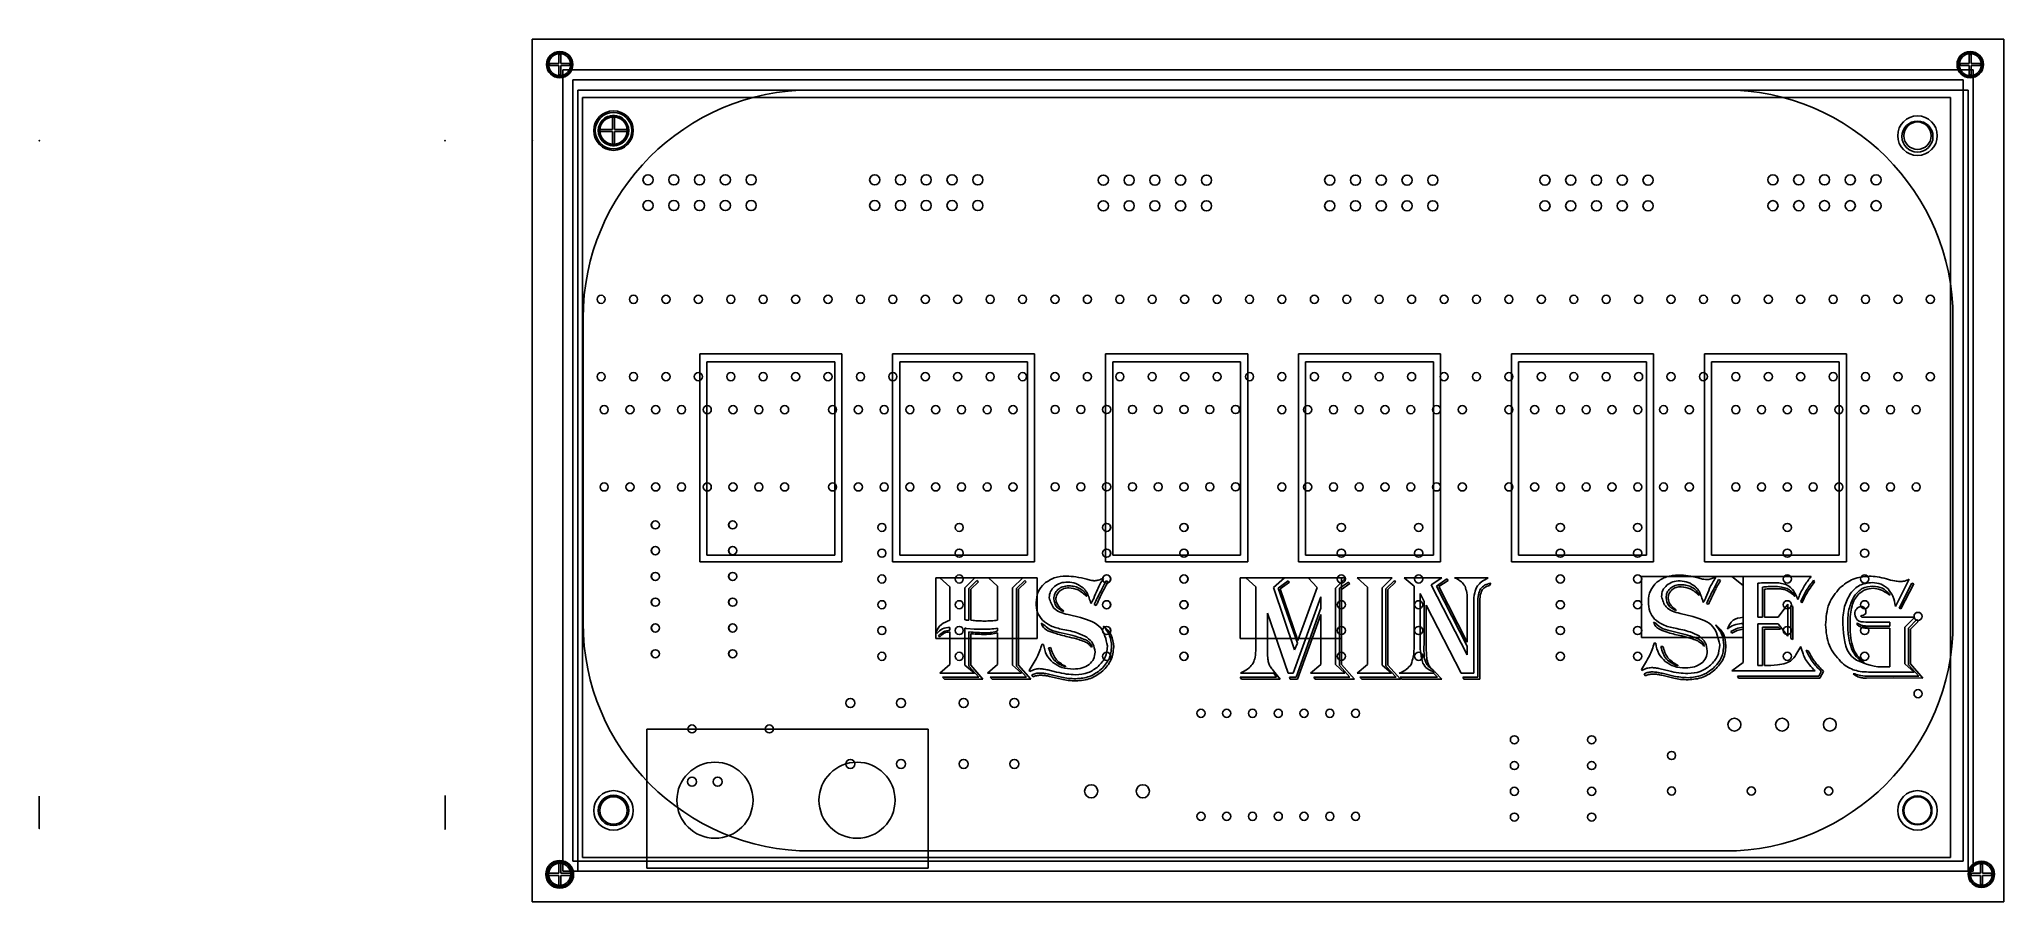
# Model space of a CAD drawing. Header units: millimetres. Extents: x -49 to 145, y -75 to 10.
import ezdxf

# ---------------------------------------------------------------- set-up
doc = ezdxf.new("R2010")
doc.units = ezdxf.units.MM
doc.header["$MEASUREMENT"] = 0
for name, color, linetype in [('Reloj carcasa v10_Sketch1', 7, 'Continuous'), ('Reloj carcasa v10_Sketch12', 7, 'Continuous'), ('Reloj carcasa v10_Sketch13', 7, 'Continuous'), ('Reloj carcasa v10_Sketch14', 7, 'Continuous'), ('Reloj carcasa v10_Sketch15', 7, 'Continuous'), ('Reloj carcasa v10_Sketch16', 7, 'Continuous'), ('Reloj carcasa v10_Sketch17', 7, 'Continuous'), ('Reloj carcasa v10_Sketch18', 7, 'Continuous'), ('Reloj carcasa v10_Sketch19', 7, 'Continuous'), ('Reloj carcasa v10_Sketch2', 7, 'Continuous'), ('Reloj carcasa v10_Sketch20', 7, 'Continuous'), ('Reloj carcasa v10_Sketch21', 7, 'Continuous'), ('Reloj carcasa v10_Sketch22', 7, 'Continuous'), ('Reloj carcasa v10_Sketch23', 7, 'Continuous'), ('Reloj carcasa v10_Sketch3', 7, 'Continuous'), ('Reloj carcasa v10_Sketch4', 7, 'Continuous'), ('Reloj carcasa v10_Sketch5', 7, 'Continuous'), ('Reloj carcasa v10_Sketch6', 7, 'Continuous'), ('Reloj carcasa v10_Sketch7', 7, 'Continuous'), ('Reloj carcasa v10_Sketch8', 7, 'Continuous')]:
    doc.layers.add(name, color=color, linetype=linetype)

msp = doc.modelspace()

# ---------------------------------------------------------------- linework, layer by layer
at = {"layer": 'Reloj carcasa v10_Sketch1'}
for p, q in [((0, 10), (145, 10)), ((0, -75), (0, 10)), ((145, 10), (145, -75)), ((145, -75), (0, -75))]:
    msp.add_line(p, q, dxfattribs=at)
msp.add_point((0, 0), dxfattribs=at)
at = {"layer": 'Reloj carcasa v10_Sketch12'}
for p, q in [((4.94, 4.26, 1.51), (4.94, -70.64, 1.51)), ((139.76, 4.26, 1.51), (4.94, 4.26, 1.51)), ((139.76, -70.64, 1.51), (139.76, 4.26, 1.51)), ((4.94, -70.64, 1.51), (139.76, -70.64, 1.51))]:
    msp.add_line(p, q, dxfattribs=at)
for centre, radius in [((8, 1, 1.51), 1.5), ((8, 1, 1.51), 1.35), ((8, 1, 1.51), 1.35), ((136.5, 0.5, 1.51), 1.35), ((11.4, -3.85, 1.51), 0.5), ((13.94, -3.85, 1.51), 0.5), ((16.48, -3.85, 1.51), 0.5), ((19.02, -3.85, 1.51), 0.5), ((21.56, -3.85, 1.51), 0.5), ((33.74, -3.85, 1.51), 0.5), ((36.28, -3.85, 1.51), 0.5), ((38.82, -3.85, 1.51), 0.5), ((41.36, -3.85, 1.51), 0.5), ((43.9, -3.85, 1.51), 0.5), ((56.27, -3.88, 1.51), 0.5), ((58.81, -3.88, 1.51), 0.5), ((61.35, -3.88, 1.51), 0.5), ((63.89, -3.88, 1.51), 0.5), ((66.43, -3.88, 1.51), 0.5), ((78.58, -3.88, 1.51), 0.5), ((81.12, -3.88, 1.51), 0.5), ((83.66, -3.88, 1.51), 0.5), ((86.2, -3.88, 1.51), 0.5), ((88.74, -3.88, 1.51), 0.5), ((99.79, -3.88, 1.51), 0.5), ((102.33, -3.88, 1.51), 0.5), ((104.87, -3.88, 1.51), 0.5), ((107.41, -3.88, 1.51), 0.5), ((109.95, -3.88, 1.51), 0.5), ((122.26, -3.86, 1.51), 0.5), ((124.8, -3.86, 1.51), 0.5), ((127.34, -3.86, 1.51), 0.5), ((129.88, -3.86, 1.51), 0.5), ((132.42, -3.86, 1.51), 0.5), ((11.4, -6.39, 1.51), 0.5), ((13.94, -6.39, 1.51), 0.5), ((16.48, -6.39, 1.51), 0.5), ((19.02, -6.39, 1.51), 0.5), ((21.56, -6.39, 1.51), 0.5), ((33.74, -6.39, 1.51), 0.5), ((36.28, -6.39, 1.51), 0.5), ((38.82, -6.39, 1.51), 0.5), ((41.36, -6.39, 1.51), 0.5), ((43.9, -6.39, 1.51), 0.5), ((56.27, -6.42, 1.51), 0.5), ((58.81, -6.42, 1.51), 0.5), ((61.35, -6.42, 1.51), 0.5), ((63.89, -6.42, 1.51), 0.5), ((66.43, -6.42, 1.51), 0.5), ((78.58, -6.42, 1.51), 0.5), ((81.12, -6.42, 1.51), 0.5), ((83.66, -6.42, 1.51), 0.5), ((86.2, -6.42, 1.51), 0.5), ((88.74, -6.42, 1.51), 0.5), ((99.79, -6.42, 1.51), 0.5), ((102.33, -6.42, 1.51), 0.5), ((104.87, -6.42, 1.51), 0.5), ((107.41, -6.42, 1.51), 0.5), ((109.95, -6.42, 1.51), 0.5), ((122.26, -6.4, 1.51), 0.5), ((124.8, -6.4, 1.51), 0.5), ((127.34, -6.4, 1.51), 0.5), ((129.88, -6.4, 1.51), 0.5), ((132.42, -6.4, 1.51), 0.5), ((6.78, -15.63, 1.51), 0.4), ((9.97, -15.63, 1.51), 0.4), ((13.17, -15.63, 1.51), 0.4), ((16.36, -15.63, 1.51), 0.4), ((19.56, -15.63, 1.51), 0.4), ((22.75, -15.63, 1.51), 0.4), ((25.95, -15.63, 1.51), 0.4), ((29.14, -15.63, 1.51), 0.4), ((32.34, -15.63, 1.51), 0.4), ((35.53, -15.63, 1.51), 0.4), ((38.73, -15.63, 1.51), 0.4), ((41.92, -15.63, 1.51), 0.4), ((45.12, -15.63, 1.51), 0.4), ((48.31, -15.63, 1.51), 0.4), ((51.51, -15.63, 1.51), 0.4), ((54.7, -15.63, 1.51), 0.4), ((57.9, -15.63, 1.51), 0.4), ((61.09, -15.63, 1.51), 0.4), ((64.29, -15.63, 1.51), 0.4), ((67.48, -15.63, 1.51), 0.4), ((70.68, -15.63, 1.51), 0.4), ((73.87, -15.63, 1.51), 0.4), ((77.07, -15.63, 1.51), 0.4), ((80.26, -15.63, 1.51), 0.4), ((83.46, -15.63, 1.51), 0.4), ((86.65, -15.63, 1.51), 0.4), ((89.85, -15.63, 1.51), 0.4), ((93.04, -15.63, 1.51), 0.4), ((96.24, -15.63, 1.51), 0.4), ((99.43, -15.63, 1.51), 0.4), ((102.63, -15.63, 1.51), 0.4), ((105.82, -15.63, 1.51), 0.4), ((109.02, -15.63, 1.51), 0.4), ((112.21, -15.63, 1.51), 0.4), ((115.41, -15.63, 1.51), 0.4), ((118.6, -15.63, 1.51), 0.4), ((121.8, -15.63, 1.51), 0.4), ((124.99, -15.63, 1.51), 0.4), ((128.19, -15.63, 1.51), 0.4), ((131.38, -15.63, 1.51), 0.4), ((134.58, -15.63, 1.51), 0.4), ((137.77, -15.63, 1.51), 0.4), ((6.78, -23.25, 1.51), 0.4), ((9.97, -23.25, 1.51), 0.4), ((13.17, -23.25, 1.51), 0.4), ((16.36, -23.25, 1.51), 0.4), ((19.56, -23.25, 1.51), 0.4), ((22.75, -23.25, 1.51), 0.4), ((25.95, -23.25, 1.51), 0.4), ((29.14, -23.25, 1.51), 0.4), ((32.34, -23.25, 1.51), 0.4), ((35.53, -23.25, 1.51), 0.4), ((38.73, -23.25, 1.51), 0.4), ((41.92, -23.25, 1.51), 0.4), ((45.12, -23.25, 1.51), 0.4), ((48.31, -23.25, 1.51), 0.4), ((51.51, -23.25, 1.51), 0.4), ((54.7, -23.25, 1.51), 0.4), ((57.9, -23.25, 1.51), 0.4), ((61.09, -23.25, 1.51), 0.4), ((64.29, -23.25, 1.51), 0.4), ((67.48, -23.25, 1.51), 0.4), ((70.68, -23.25, 1.51), 0.4), ((73.87, -23.25, 1.51), 0.4), ((77.07, -23.25, 1.51), 0.4), ((80.26, -23.25, 1.51), 0.4), ((83.46, -23.25, 1.51), 0.4), ((86.65, -23.25, 1.51), 0.4), ((89.85, -23.25, 1.51), 0.4), ((93.04, -23.25, 1.51), 0.4), ((96.24, -23.25, 1.51), 0.4), ((99.43, -23.25, 1.51), 0.4), ((102.63, -23.25, 1.51), 0.4), ((105.82, -23.25, 1.51), 0.4), ((109.02, -23.25, 1.51), 0.4), ((112.21, -23.25, 1.51), 0.4), ((115.41, -23.25, 1.51), 0.4), ((118.6, -23.25, 1.51), 0.4), ((121.8, -23.25, 1.51), 0.4), ((124.99, -23.25, 1.51), 0.4), ((128.19, -23.25, 1.51), 0.4), ((131.38, -23.25, 1.51), 0.4), ((134.58, -23.25, 1.51), 0.4), ((137.77, -23.25, 1.51), 0.4), ((7.08, -26.5, 1.51), 0.4), ((9.62, -26.5, 1.51), 0.4), ((12.16, -26.5, 1.51), 0.4), ((14.7, -26.5, 1.51), 0.4), ((17.24, -26.5, 1.51), 0.4), ((19.78, -26.5, 1.51), 0.4), ((22.32, -26.5, 1.51), 0.4), ((24.86, -26.5, 1.51), 0.4), ((29.59, -26.5, 1.51), 0.4), ((32.13, -26.5, 1.51), 0.4), ((34.67, -26.5, 1.51), 0.4), ((37.21, -26.5, 1.51), 0.4), ((39.75, -26.5, 1.51), 0.4), ((42.29, -26.5, 1.51), 0.4), ((44.83, -26.5, 1.51), 0.4), ((47.37, -26.5, 1.51), 0.4), ((51.52, -26.49, 1.51), 0.4), ((54.06, -26.49, 1.51), 0.4), ((56.6, -26.49, 1.51), 0.4), ((59.14, -26.49, 1.51), 0.4), ((61.68, -26.49, 1.51), 0.4), ((64.22, -26.49, 1.51), 0.4), ((66.76, -26.49, 1.51), 0.4), ((69.3, -26.49, 1.51), 0.4), ((73.87, -26.5, 1.51), 0.4), ((76.41, -26.5, 1.51), 0.4), ((78.95, -26.5, 1.51), 0.4), ((81.49, -26.5, 1.51), 0.4), ((84.03, -26.5, 1.51), 0.4), ((86.57, -26.5, 1.51), 0.4), ((89.11, -26.5, 1.51), 0.4), ((91.65, -26.5, 1.51), 0.4), ((96.24, -26.5, 1.51), 0.4), ((98.78, -26.5, 1.51), 0.4), ((101.32, -26.5, 1.51), 0.4), ((103.86, -26.5, 1.51), 0.4), ((106.4, -26.5, 1.51), 0.4), ((108.94, -26.5, 1.51), 0.4), ((111.48, -26.5, 1.51), 0.4), ((114.02, -26.5, 1.51), 0.4), ((118.6, -26.5, 1.51), 0.4), ((121.14, -26.5, 1.51), 0.4), ((123.68, -26.5, 1.51), 0.4), ((126.22, -26.5, 1.51), 0.4), ((128.76, -26.5, 1.51), 0.4), ((131.3, -26.5, 1.51), 0.4), ((133.84, -26.5, 1.51), 0.4), ((136.38, -26.5, 1.51), 0.4), ((7.08, -34.12, 1.51), 0.4), ((9.62, -34.12, 1.51), 0.4), ((12.16, -34.12, 1.51), 0.4), ((14.7, -34.12, 1.51), 0.4), ((17.24, -34.12, 1.51), 0.4), ((19.78, -34.12, 1.51), 0.4), ((22.32, -34.12, 1.51), 0.4), ((24.86, -34.12, 1.51), 0.4), ((29.59, -34.12, 1.51), 0.4), ((32.13, -34.12, 1.51), 0.4), ((34.67, -34.12, 1.51), 0.4), ((37.21, -34.12, 1.51), 0.4), ((39.75, -34.12, 1.51), 0.4), ((42.29, -34.12, 1.51), 0.4), ((44.83, -34.12, 1.51), 0.4), ((47.37, -34.12, 1.51), 0.4), ((51.52, -34.11, 1.51), 0.4), ((54.06, -34.11, 1.51), 0.4), ((56.6, -34.11, 1.51), 0.4), ((59.14, -34.11, 1.51), 0.4), ((61.68, -34.11, 1.51), 0.4), ((64.22, -34.11, 1.51), 0.4), ((66.76, -34.11, 1.51), 0.4), ((69.3, -34.11, 1.51), 0.4), ((73.87, -34.12, 1.51), 0.4), ((76.41, -34.12, 1.51), 0.4), ((78.95, -34.12, 1.51), 0.4), ((81.49, -34.12, 1.51), 0.4), ((84.03, -34.12, 1.51), 0.4), ((86.57, -34.12, 1.51), 0.4), ((89.11, -34.12, 1.51), 0.4), ((91.65, -34.12, 1.51), 0.4), ((96.24, -34.12, 1.51), 0.4), ((98.78, -34.12, 1.51), 0.4), ((101.32, -34.12, 1.51), 0.4), ((103.86, -34.12, 1.51), 0.4), ((106.4, -34.12, 1.51), 0.4), ((108.94, -34.12, 1.51), 0.4), ((111.48, -34.12, 1.51), 0.4), ((114.02, -34.12, 1.51), 0.4), ((118.6, -34.12, 1.51), 0.4), ((121.14, -34.12, 1.51), 0.4), ((123.68, -34.12, 1.51), 0.4), ((126.22, -34.12, 1.51), 0.4), ((128.76, -34.12, 1.51), 0.4), ((131.3, -34.12, 1.51), 0.4), ((133.84, -34.12, 1.51), 0.4), ((136.38, -34.12, 1.51), 0.4), ((12.12, -37.86, 1.51), 0.4), ((19.74, -37.86, 1.51), 0.4), ((34.45, -38.11, 1.51), 0.4), ((42.07, -38.11, 1.51), 0.4), ((56.59, -38.11, 1.51), 0.4), ((64.21, -38.11, 1.51), 0.4), ((79.72, -38.11, 1.51), 0.4), ((87.34, -38.11, 1.51), 0.4), ((101.31, -38.11, 1.51), 0.4), ((108.93, -38.11, 1.51), 0.4), ((123.68, -38.11, 1.51), 0.4), ((131.3, -38.11, 1.51), 0.4), ((12.12, -40.4, 1.51), 0.4), ((19.74, -40.4, 1.51), 0.4), ((34.45, -40.65, 1.51), 0.4), ((42.07, -40.65, 1.51), 0.4), ((56.59, -40.65, 1.51), 0.4), ((64.21, -40.65, 1.51), 0.4), ((79.72, -40.65, 1.51), 0.4), ((87.34, -40.65, 1.51), 0.4), ((101.31, -40.65, 1.51), 0.4), ((108.93, -40.65, 1.51), 0.4), ((123.68, -40.65, 1.51), 0.4), ((131.3, -40.65, 1.51), 0.4), ((12.12, -42.94, 1.51), 0.4), ((19.74, -42.94, 1.51), 0.4), ((34.45, -43.19, 1.51), 0.4), ((42.07, -43.19, 1.51), 0.4), ((56.59, -43.19, 1.51), 0.4), ((64.21, -43.19, 1.51), 0.4), ((79.72, -43.19, 1.51), 0.4), ((87.34, -43.19, 1.51), 0.4), ((101.31, -43.19, 1.51), 0.4), ((108.93, -43.19, 1.51), 0.4), ((123.68, -43.19, 1.51), 0.4), ((131.3, -43.19, 1.51), 0.4), ((12.12, -45.48, 1.51), 0.4), ((19.74, -45.48, 1.51), 0.4), ((34.45, -45.73, 1.51), 0.4), ((42.07, -45.73, 1.51), 0.4), ((56.59, -45.73, 1.51), 0.4), ((64.21, -45.73, 1.51), 0.4), ((79.72, -45.73, 1.51), 0.4), ((87.34, -45.73, 1.51), 0.4), ((101.31, -45.73, 1.51), 0.4), ((108.93, -45.73, 1.51), 0.4), ((123.68, -45.73, 1.51), 0.4), ((131.3, -45.73, 1.51), 0.4), ((12.12, -48.02, 1.51), 0.4), ((19.74, -48.02, 1.51), 0.4), ((34.45, -48.27, 1.51), 0.4), ((42.07, -48.27, 1.51), 0.4), ((56.59, -48.27, 1.51), 0.4), ((64.21, -48.27, 1.51), 0.4), ((79.72, -48.27, 1.51), 0.4), ((87.34, -48.27, 1.51), 0.4), ((101.31, -48.27, 1.51), 0.4), ((108.93, -48.27, 1.51), 0.4), ((123.68, -48.27, 1.51), 0.4), ((131.3, -48.27, 1.51), 0.4), ((136.56, -46.88, 1.51), 0.4), ((12.12, -50.56, 1.51), 0.4), ((19.74, -50.56, 1.51), 0.4), ((34.45, -50.81, 1.51), 0.4), ((42.07, -50.81, 1.51), 0.4), ((56.59, -50.81, 1.51), 0.4), ((64.21, -50.81, 1.51), 0.4), ((79.72, -50.81, 1.51), 0.4), ((87.34, -50.81, 1.51), 0.4), ((101.31, -50.81, 1.51), 0.4), ((108.93, -50.81, 1.51), 0.4), ((123.68, -50.81, 1.51), 0.4), ((131.3, -50.81, 1.51), 0.4), ((136.56, -54.5, 1.51), 0.4), ((31.34, -55.42, 1.51), 0.45), ((36.34, -55.42, 1.51), 0.45), ((42.5, -55.42, 1.51), 0.45), ((47.5, -55.42, 1.51), 0.45), ((65.89, -56.43, 1.51), 0.4), ((68.43, -56.43, 1.51), 0.4), ((70.97, -56.43, 1.51), 0.4), ((73.51, -56.43, 1.51), 0.4), ((76.05, -56.43, 1.51), 0.4), ((78.59, -56.43, 1.51), 0.4), ((81.13, -56.43, 1.51), 0.4), ((15.73, -57.97, 1.51), 0.4), ((23.35, -57.97, 1.51), 0.4), ((118.46, -57.55, 1.51), 0.635), ((123.16, -57.55, 1.51), 0.635), ((127.86, -57.55, 1.51), 0.635), ((96.78, -59.04, 1.51), 0.4), ((104.4, -59.04, 1.51), 0.4), ((31.34, -61.42, 1.51), 0.45), ((36.34, -61.42, 1.51), 0.45), ((42.5, -61.42, 1.51), 0.45), ((47.5, -61.42, 1.51), 0.45), ((96.78, -61.58, 1.51), 0.4), ((104.4, -61.58, 1.51), 0.4), ((112.27, -60.59, 1.51), 0.4), ((15.73, -63.17, 1.51), 0.45), ((18.27, -63.17, 1.51), 0.45), ((55.08, -64.12, 1.51), 0.65), ((60.16, -64.12, 1.51), 0.65), ((96.78, -64.12, 1.51), 0.4), ((104.4, -64.12, 1.51), 0.4), ((112.27, -64.09, 1.51), 0.4), ((120.13, -64.09, 1.51), 0.4), ((127.75, -64.09, 1.51), 0.4), ((8, -66, 1.51), 1.35), ((136.5, -66, 1.51), 1.35), ((65.89, -66.59, 1.51), 0.4), ((68.43, -66.59, 1.51), 0.4), ((70.97, -66.59, 1.51), 0.4), ((73.51, -66.59, 1.51), 0.4), ((76.05, -66.59, 1.51), 0.4), ((78.59, -66.59, 1.51), 0.4), ((81.13, -66.59, 1.51), 0.4), ((96.78, -66.66, 1.51), 0.4), ((104.4, -66.66, 1.51), 0.4)]:
    msp.add_circle(centre, radius, dxfattribs=at)
msp.add_point((0, 0, 1.51), dxfattribs=at)
at = {"layer": 'Reloj carcasa v10_Sketch13'}
for radius in [1.8, 1.46]:
    msp.add_circle((8, 1, 1.51), radius, dxfattribs=at)
msp.add_point((0, 0, 1.51), dxfattribs=at)
at = {"layer": 'Reloj carcasa v10_Sketch14'}
for p, q in [((7.9, 2.5, 2.01), (8.1, 2.5, 2.01)), ((7.9, 1.1, 2.01), (7.9, 2.5, 2.01)), ((8.1, 2.5, 2.01), (8.1, 1.1, 2.01)), ((6.5, 0.9, 2.01), (6.5, 1.1, 2.01)), ((6.5, 1.1, 2.01), (7.9, 1.1, 2.01)), ((7.9, 0.9, 2.01), (6.5, 0.9, 2.01)), ((7.9, -0.5, 2.01), (7.9, 0.9, 2.01)), ((8.1, 1.1, 2.01), (9.5, 1.1, 2.01)), ((8.1, 0.9, 2.01), (8.1, -0.5, 2.01)), ((9.5, 0.9, 2.01), (8.1, 0.9, 2.01)), ((9.5, 1.1, 2.01), (9.5, 0.9, 2.01)), ((8.1, -0.5, 2.01), (7.9, -0.5, 2.01))]:
    msp.add_line(p, q, dxfattribs=at)
msp.add_circle((8, 1, 2.01), 1.8, dxfattribs=at)
msp.add_point((0, 0, 2.01), dxfattribs=at)
at = {"layer": 'Reloj carcasa v10_Sketch15'}
for p, q in [((0, -75, -2), (0, 10, -2)), ((0, 10, -2), (145, 10, -2)), ((145, 10, -2), (145, -75, -2)), ((141.5, 5, -2), (4.5, 5, -2)), ((4.5, 5, -2), (4.5, -72, -2)), ((141.5, -72, -2), (141.5, 5, -2)), ((4.5, -72, -2), (141.5, -72, -2)), ((145, -75, -2), (0, -75, -2))]:
    msp.add_line(p, q, dxfattribs=at)
at = {"layer": 'Reloj carcasa v10_Sketch15', "extrusion": (0, 0, -1)}
for centre, radius in [((-8, 1, 2), 1.34), ((-136.5, 0.41, 2), 1.53), ((-8, -66, 2), 1.5), ((-136.5, -66, 2), 1.43)]:
    msp.add_circle(centre, radius, dxfattribs=at)
at = {"layer": 'Reloj carcasa v10_Sketch15'}
msp.add_point((0, 0, -2), dxfattribs=at)
at = {"layer": 'Reloj carcasa v10_Sketch16'}
for p, q in [((0, -75, -2), (0, 10, -2)), ((0, 10, -2), (145, 10, -2)), ((145, 10, -2), (145, -75, -2)), ((145, -75, -2), (0, -75, -2))]:
    msp.add_line(p, q, dxfattribs=at)
at = {"layer": 'Reloj carcasa v10_Sketch16', "extrusion": (0, 0, -1)}
for centre, radius in [((-2.7, 7.5, 2), 1.23), ((-141.7, 7.5, 2), 1.23), ((-8, 1, 2), 1.34), ((-136.5, 0.41, 2), 1.53), ((-8, -66, 2), 1.5), ((-136.5, -66, 2), 1.43), ((-2.7, -72.3, 2), 1.23), ((-142.8, -72.3, 2), 1.23)]:
    msp.add_circle(centre, radius, dxfattribs=at)
at = {"layer": 'Reloj carcasa v10_Sketch16'}
msp.add_point((0, 0, -2), dxfattribs=at)
at = {"layer": 'Reloj carcasa v10_Sketch17'}
for p, q in [((0, -75, -5), (0, 10, -5)), ((0, 10, -5), (145, 10, -5)), ((145, 10, -5), (145, -75, -5)), ((145, -75, -5), (0, -75, -5))]:
    msp.add_line(p, q, dxfattribs=at)
at = {"layer": 'Reloj carcasa v10_Sketch17', "extrusion": (0, 0, -1)}
for centre in [(-2.7, 7.5, 5), (-2.7, 7.5, 5), (-141.7, 7.5, 5), (-141.7, 7.5, 5), (-2.7, -72.3, 5), (-2.7, -72.3, 5), (-142.8, -72.3, 5), (-142.8, -72.3, 5)]:
    msp.add_circle(centre, 1.09, dxfattribs=at)
at = {"layer": 'Reloj carcasa v10_Sketch17'}
msp.add_point((0, 0, -5), dxfattribs=at)
at = {"layer": 'Reloj carcasa v10_Sketch18'}
for p, q in [((0, 10, -5), (145, 10, -5)), ((0, -75, -5), (0, 10, -5)), ((145, 10, -5), (145, -75, -5)), ((145, -75, -5), (0, -75, -5))]:
    msp.add_line(p, q, dxfattribs=at)
at = {"layer": 'Reloj carcasa v10_Sketch18', "extrusion": (0, 0, -1)}
for centre, radius in [((-2.7, 7.5, 5), 1.3), ((-2.7, 7.5, 5), 1.09), ((-141.7, 7.5, 5), 1.3), ((-141.7, 7.5, 5), 1.09), ((-2.7, -72.3, 5), 1.37), ((-2.7, -72.3, 5), 1.09), ((-142.8, -72.3, 5), 1.3), ((-142.8, -72.3, 5), 1.09)]:
    msp.add_circle(centre, radius, dxfattribs=at)
at = {"layer": 'Reloj carcasa v10_Sketch18'}
msp.add_point((0, 0, -5), dxfattribs=at)
at = {"layer": 'Reloj carcasa v10_Sketch19'}
for p, q in [((2.6, 8.5, -5.5), (2.6, 7.6, -5.5)), ((2.8, 8.5, -5.5), (2.6, 8.5, -5.5)), ((2.8, 7.6, -5.5), (2.8, 8.5, -5.5)), ((141.8, 8.5, -5.5), (141.6, 8.5, -5.5)), ((141.6, 8.5, -5.5), (141.6, 7.6, -5.5)), ((141.8, 7.6, -5.5), (141.8, 8.5, -5.5)), ((1.7, 7.6, -5.5), (1.7, 7.4, -5.5)), ((2.6, 7.6, -5.5), (1.7, 7.6, -5.5)), ((1.7, 7.4, -5.5), (2.6, 7.4, -5.5)), ((2.6, 7.4, -5.5), (2.6, 6.5, -5.5)), ((2.6, 6.5, -5.5), (2.8, 6.5, -5.5)), ((3.7, 7.6, -5.5), (2.8, 7.6, -5.5)), ((2.8, 6.5, -5.5), (2.8, 7.4, -5.5)), ((2.8, 7.4, -5.5), (3.7, 7.4, -5.5)), ((3.7, 7.4, -5.5), (3.7, 7.6, -5.5)), ((140.7, 7.6, -5.5), (140.7, 7.4, -5.5)), ((141.6, 7.6, -5.5), (140.7, 7.6, -5.5)), ((140.7, 7.4, -5.5), (141.6, 7.4, -5.5)), ((141.6, 7.4, -5.5), (141.6, 6.5, -5.5)), ((141.6, 6.5, -5.5), (141.8, 6.5, -5.5)), ((142.7, 7.6, -5.5), (141.8, 7.6, -5.5)), ((141.8, 7.4, -5.5), (142.7, 7.4, -5.5)), ((141.8, 6.5, -5.5), (141.8, 7.4, -5.5)), ((142.7, 7.4, -5.5), (142.7, 7.6, -5.5)), ((2.6, -71.2, -5.5), (2.6, -72.2, -5.5)), ((2.8, -71.2, -5.5), (2.6, -71.2, -5.5)), ((2.8, -72.2, -5.5), (2.8, -71.2, -5.5)), ((142.9, -71.3, -5.5), (142.7, -71.3, -5.5)), ((142.7, -71.3, -5.5), (142.7, -72.2, -5.5)), ((142.9, -72.2, -5.5), (142.9, -71.3, -5.5)), ((1.6, -72.2, -5.5), (2.6, -72.2, -5.5)), ((1.6, -72.4, -5.5), (1.6, -72.2, -5.5)), ((2.6, -72.4, -5.5), (1.6, -72.4, -5.5)), ((2.6, -72.4, -5.5), (2.6, -73.4, -5.5)), ((2.6, -73.4, -5.5), (2.8, -73.4, -5.5)), ((2.8, -72.2, -5.5), (3.8, -72.2, -5.5)), ((3.8, -72.4, -5.5), (2.8, -72.4, -5.5)), ((2.8, -73.4, -5.5), (2.8, -72.4, -5.5)), ((3.8, -72.2, -5.5), (3.8, -72.4, -5.5)), ((142.7, -72.2, -5.5), (141.8, -72.2, -5.5)), ((141.8, -72.2, -5.5), (141.8, -72.4, -5.5)), ((141.8, -72.4, -5.5), (142.7, -72.4, -5.5)), ((142.7, -72.4, -5.5), (142.7, -73.3, -5.5)), ((142.7, -73.3, -5.5), (142.9, -73.3, -5.5)), ((143.8, -72.2, -5.5), (142.9, -72.2, -5.5)), ((142.9, -73.3, -5.5), (142.9, -72.4, -5.5)), ((142.9, -72.4, -5.5), (143.8, -72.4, -5.5)), ((143.8, -72.4, -5.5), (143.8, -72.2, -5.5))]:
    msp.add_line(p, q, dxfattribs=at)
at = {"layer": 'Reloj carcasa v10_Sketch19', "extrusion": (0, 0, -1)}
msp.add_circle((-2.7, -72.3, 5.5), 1.37, dxfattribs=at)
at = {"layer": 'Reloj carcasa v10_Sketch19'}
msp.add_point((0, 0, -5.5), dxfattribs=at)
at = {"layer": 'Reloj carcasa v10_Sketch2'}
for p, q in [((0, -75, -2), (0, 10, -2)), ((0, 10, -2), (145, 10, -2)), ((145, 10, -2), (0, 10, -2)), ((0, 10, -2), (0, -75, -2)), ((145, -75, -2), (145, 10, -2)), ((145, 10, -2), (145, -75, -2)), ((4.5, 5, -2), (141.5, 5, -2)), ((4.5, -72, -2), (4.5, 5, -2)), ((141.5, 5, -2), (141.5, -72, -2)), ((141.5, -72, -2), (4.5, -72, -2)), ((145, -75, -2), (0, -75, -2)), ((0, -75, -2), (145, -75, -2))]:
    msp.add_line(p, q, dxfattribs=at)
msp.add_point((0, 0, -2), dxfattribs=at)
at = {"layer": 'Reloj carcasa v10_Sketch20', "extrusion": (1, 3.69483e-47, 4.996e-16)}
msp.add_circle((-66.2, 15.85, -48.59), 1.59, dxfattribs=at)
msp.add_circle((-66.2, 15.85, -48.59), 1.59, dxfattribs=at)
at = {"layer": 'Reloj carcasa v10_Sketch20'}
msp.add_point((-48.59, 0), dxfattribs=at)
at = {"layer": 'Reloj carcasa v10_Sketch21', "extrusion": (1, 0, 0)}
for radius in [1.66, 1.59]:
    msp.add_circle((-66.2, 15.85, -8.59), radius, dxfattribs=at)
at = {"layer": 'Reloj carcasa v10_Sketch21'}
msp.add_point((-8.59, 0), dxfattribs=at)
at = {"layer": 'Reloj carcasa v10_Sketch22', "extrusion": (1, 0, 0)}
msp.add_circle((-66.2, 15.85, -8.59), 1.59, dxfattribs=at)
msp.add_circle((-66.2, 15.85, -8.59), 1.59, dxfattribs=at)
at = {"layer": 'Reloj carcasa v10_Sketch22'}
msp.add_point((-8.59, 0), dxfattribs=at)
at = {"layer": 'Reloj carcasa v10_Sketch23'}
for p, q in [((0, -75, -2), (0, 10, -2)), ((0, 10, -2), (145, 10, -2)), ((145, 10, -2), (145, -75, -2)), ((117.5, 5, -2), (27.5, 5, -2)), ((5, -17.5, -2), (5, -47.5, -2)), ((140, -47.5, -2), (140, -17.5, -2)), ((27.5, -70, -2), (117.5, -70, -2)), ((145, -75, -2), (0, -75, -2))]:
    msp.add_line(p, q, dxfattribs=at)
at = {"layer": 'Reloj carcasa v10_Sketch23', "extrusion": (0, 0, -1)}
for centre, radius in [((-2.7, 7.5, 2), 1.09), ((-141.7, 7.5, 2), 1.09), ((-8, 1, 2), 1.34), ((-136.5, 0.41, 2), 1.53), ((-8, -66, 2), 1.5), ((-136.5, -66, 2), 1.43), ((-2.7, -72.3, 2), 1.09), ((-142.8, -72.3, 2), 1.09)]:
    msp.add_circle(centre, radius, dxfattribs=at)
for centre, start, end in [((-27.5, -17.5, 2), 0, 90), ((-117.5, -17.5, 2), 90, 180), ((-27.5, -47.5, 2), 270, 0), ((-117.5, -47.5, 2), 180, 270)]:
    msp.add_arc(centre, 22.5, start, end, dxfattribs=at)
at = {"layer": 'Reloj carcasa v10_Sketch23'}
msp.add_point((0, 0, -2), dxfattribs=at)
at = {"layer": 'Reloj carcasa v10_Sketch3'}
for p, q in [((0, 10, 33), (0, -75, 33)), ((0, -75, 33), (0, 10, 33)), ((0, 10, 33), (145, 10, 33)), ((145, 10, 33), (0, 10, 33)), ((145, 10, 33), (145, -75, 33)), ((145, -75, 33), (145, 10, 33)), ((4.5, 5, 33), (141.5, 5, 33)), ((4.5, -72, 33), (4.5, 5, 33)), ((141.5, 5, 33), (141.5, -72, 33)), ((17.2, -21.8, 33), (29.8, -21.8, 33)), ((17.2, -40.85, 33), (17.2, -21.8, 33)), ((29.8, -21.8, 33), (29.8, -40.85, 33)), ((36.2, -21.8, 33), (48.8, -21.8, 33)), ((36.2, -40.85, 33), (36.2, -21.8, 33)), ((48.8, -21.8, 33), (48.8, -40.85, 33)), ((57.2, -40.85, 33), (57.2, -21.8, 33)), ((57.2, -21.8, 33), (69.8, -21.8, 33)), ((69.8, -21.8, 33), (69.8, -40.85, 33)), ((76.2, -21.8, 33), (88.8, -21.8, 33)), ((76.2, -40.85, 33), (76.2, -21.8, 33)), ((88.8, -21.8, 33), (88.8, -40.85, 33)), ((97.2, -40.85, 33), (97.2, -21.8, 33)), ((97.2, -21.8, 33), (109.8, -21.8, 33)), ((109.8, -21.8, 33), (109.8, -40.85, 33)), ((116.2, -21.8, 33), (128.8, -21.8, 33)), ((116.2, -40.85, 33), (116.2, -21.8, 33)), ((128.8, -21.8, 33), (128.8, -40.85, 33)), ((29.8, -40.85, 33), (17.2, -40.85, 33)), ((48.8, -40.85, 33), (36.2, -40.85, 33)), ((69.8, -40.85, 33), (57.2, -40.85, 33)), ((88.8, -40.85, 33), (76.2, -40.85, 33)), ((109.8, -40.85, 33), (97.2, -40.85, 33)), ((128.8, -40.85, 33), (116.2, -40.85, 33)), ((141.5, -72, 33), (4.5, -72, 33)), ((0, -75, 33), (145, -75, 33)), ((145, -75, 33), (0, -75, 33))]:
    msp.add_line(p, q, dxfattribs=at)
msp.add_point((0, 0, 33), dxfattribs=at)
at = {"layer": 'Reloj carcasa v10_Sketch4'}
for p, q in [((0, 10, 38), (0, -75, 38)), ((145, 10, 38), (0, 10, 38)), ((145, -75, 38), (145, 10, 38)), ((3, -72, 38), (3, 7, 38)), ((3, 7, 38), (142, 7, 38)), ((142, 7, 38), (142, -72, 38)), ((17.2, -21.8, 38), (29.8, -21.8, 38)), ((17.2, -40.85, 38), (17.2, -21.8, 38)), ((29.8, -21.8, 38), (29.8, -40.85, 38)), ((36.2, -21.8, 38), (48.8, -21.8, 38)), ((36.2, -40.85, 38), (36.2, -21.8, 38)), ((48.8, -21.8, 38), (48.8, -40.85, 38)), ((57.2, -40.85, 38), (57.2, -21.8, 38)), ((57.2, -21.8, 38), (69.8, -21.8, 38)), ((69.8, -21.8, 38), (69.8, -40.85, 38)), ((76.2, -21.8, 38), (88.8, -21.8, 38)), ((76.2, -40.85, 38), (76.2, -21.8, 38)), ((88.8, -21.8, 38), (88.8, -40.85, 38)), ((97.2, -21.8, 38), (109.8, -21.8, 38)), ((97.2, -40.85, 38), (97.2, -21.8, 38)), ((109.8, -21.8, 38), (109.8, -40.85, 38)), ((116.2, -21.8, 38), (128.8, -21.8, 38)), ((116.2, -40.85, 38), (116.2, -21.8, 38)), ((128.8, -21.8, 38), (128.8, -40.85, 38)), ((29.8, -40.85, 38), (17.2, -40.85, 38)), ((48.8, -40.85, 38), (36.2, -40.85, 38)), ((69.8, -40.85, 38), (57.2, -40.85, 38)), ((88.8, -40.85, 38), (76.2, -40.85, 38)), ((109.8, -40.85, 38), (97.2, -40.85, 38)), ((128.8, -40.85, 38), (116.2, -40.85, 38)), ((39.75, -43.07, 38), (39.75, -49.07, 38)), ((39.75, -43.07, 38), (39.75, -49.07, 38)), ((49.75, -43.07, 38), (39.75, -43.07, 38)), ((49.75, -43.07, 38), (39.75, -43.07, 38)), ((49.75, -49.07, 38), (49.75, -43.07, 38)), ((49.75, -49.07, 38), (49.75, -43.07, 38)), ((79.75, -43.07, 38), (69.75, -43.07, 38)), ((69.75, -43.07, 38), (69.75, -49.07, 38)), ((79.75, -49.07, 38), (79.75, -43.07, 38)), ((109.31, -42.96, 38), (109.31, -48.96, 38)), ((119.31, -42.96, 38), (109.31, -42.96, 38)), ((119.31, -48.96, 38), (119.31, -42.96, 38)), ((39.75, -49.07, 38), (49.75, -49.07, 38)), ((39.75, -49.07, 38), (49.75, -49.07, 38)), ((69.75, -49.07, 38), (79.75, -49.07, 38)), ((109.31, -48.96, 38), (119.31, -48.96, 38)), ((142, -72, 38), (3, -72, 38)), ((0, -75, 38), (145, -75, 38))]:
    msp.add_line(p, q, dxfattribs=at)
msp.add_point((0, 0, 38), dxfattribs=at)
at = {"layer": 'Reloj carcasa v10_Sketch5'}
for p, q in [((145, 10, 38), (0, 10, 38)), ((0, 10, 38), (0, -75, 38)), ((145, -75, 38), (145, 10, 38)), ((17.2, -21.8, 38), (29.8, -21.8, 38)), ((17.2, -40.85, 38), (17.2, -21.8, 38)), ((29.8, -21.8, 38), (29.8, -40.85, 38)), ((36.2, -40.85, 38), (36.2, -21.8, 38)), ((36.2, -21.8, 38), (48.8, -21.8, 38)), ((48.8, -21.8, 38), (48.8, -40.85, 38)), ((57.2, -40.85, 38), (57.2, -21.8, 38)), ((57.2, -21.8, 38), (69.8, -21.8, 38)), ((69.8, -21.8, 38), (69.8, -40.85, 38)), ((76.2, -40.85, 38), (76.2, -21.8, 38)), ((76.2, -21.8, 38), (88.8, -21.8, 38)), ((88.8, -21.8, 38), (88.8, -40.85, 38)), ((97.2, -40.85, 38), (97.2, -21.8, 38)), ((97.2, -21.8, 38), (109.8, -21.8, 38)), ((109.8, -21.8, 38), (109.8, -40.85, 38)), ((116.2, -40.85, 38), (116.2, -21.8, 38)), ((116.2, -21.8, 38), (128.8, -21.8, 38)), ((128.8, -21.8, 38), (128.8, -40.85, 38)), ((29.8, -40.85, 38), (17.2, -40.85, 38)), ((48.8, -40.85, 38), (36.2, -40.85, 38)), ((69.8, -40.85, 38), (57.2, -40.85, 38)), ((88.8, -40.85, 38), (76.2, -40.85, 38)), ((109.8, -40.85, 38), (97.2, -40.85, 38)), ((128.8, -40.85, 38), (116.2, -40.85, 38)), ((40.17, -43.07, 38), (43.61, -43.07, 38)), ((41.15, -43.97, 38), (40.17, -43.07, 38)), ((41.15, -47.26, 38), (41.15, -43.97, 38)), ((43.61, -43.07, 38), (42.62, -44.05, 38)), ((42.62, -44.05, 38), (42.62, -47.21, 38)), ((43.01, -44.12, 38), (43.81, -43.33, 38)), ((43.01, -47.26, 38), (43.01, -44.12, 38)), ((43.96, -43.46, 38), (43.2, -44.21, 38)), ((43.2, -44.21, 38), (43.2, -47.26, 38)), ((43.81, -43.33, 38), (43.96, -43.46, 38)), ((45.85, -43.89, 38), (44.95, -43.07, 38)), ((44.95, -43.07, 38), (48.34, -43.07, 38)), ((45.85, -47.26, 38), (45.85, -43.89, 38)), ((48.34, -43.07, 38), (47.33, -44.05, 38)), ((47.33, -44.05, 38), (47.33, -51.68, 38)), ((47.72, -44.13, 38), (48.53, -43.33, 38)), ((47.72, -51.77, 38), (47.72, -44.13, 38)), ((48.65, -43.48, 38), (47.9, -44.21, 38)), ((47.9, -44.21, 38), (47.9, -51.68, 38)), ((48.53, -43.33, 38), (48.65, -43.48, 38)), ((56.02, -44.39, 38), (56.52, -43.42, 38)), ((56.21, -43.12, 38), (56.3, -43.15, 38)), ((56.52, -43.42, 38), (56.56, -43.37, 38)), ((56.56, -43.37, 38), (56.75, -43.46, 38)), ((56.75, -43.46, 38), (56.68, -43.57, 38)), ((71.29, -43.98, 38), (70.32, -43.07, 38)), ((70.32, -43.07, 38), (74.11, -43.07, 38)), ((71.29, -50.04, 38), (71.29, -43.98, 38)), ((74.11, -43.07, 38), (73.05, -44.03, 38)), ((73.05, -44.03, 38), (75.12, -50.16, 38)), ((73.51, -44.09, 38), (74.47, -43.38, 38)), ((75.39, -49.53, 38), (73.51, -44.09, 38)), ((74.62, -43.5, 38), (73.71, -44.15, 38)), ((73.71, -44.15, 38), (75.45, -49.26, 38)), ((74.47, -43.38, 38), (74.62, -43.5, 38)), ((75.45, -49.26, 38), (77.34, -44.03, 38)), ((76.45, -43.07, 38), (80.16, -43.07, 38)), ((77.34, -44.03, 38), (76.45, -43.07, 38)), ((80.16, -43.07, 38), (79.16, -44.09, 38)), ((79.16, -44.09, 38), (79.16, -51.61, 38)), ((79.56, -44.11, 38), (80.42, -43.52, 38)), ((79.56, -51.72, 38), (79.56, -44.11, 38)), ((80.57, -43.64, 38), (79.75, -44.24, 38)), ((79.75, -44.24, 38), (79.75, -51.62, 38)), ((80.42, -43.52, 38), (80.57, -43.64, 38)), ((82.29, -43.99, 38), (81.27, -43.07, 38)), ((81.27, -43.07, 38), (84.74, -43.07, 38)), ((82.29, -51.63, 38), (82.29, -43.99, 38)), ((84.74, -43.07, 38), (83.76, -44.07, 38)), ((83.76, -44.07, 38), (83.76, -51.7, 38)), ((84.12, -44.16, 38), (84.95, -43.34, 38)), ((84.12, -51.77, 38), (84.12, -44.16, 38)), ((85.07, -43.49, 38), (84.32, -44.23, 38)), ((84.32, -44.23, 38), (84.32, -51.7, 38)), ((84.95, -43.34, 38), (85.07, -43.49, 38)), ((85.91, -43.07, 38), (89.62, -43.07, 38)), ((86.89, -43.89, 38), (85.91, -43.07, 38)), ((86.89, -49.75, 38), (86.89, -43.89, 38)), ((89.62, -43.07, 38), (88.58, -43.77, 38)), ((88.58, -43.77, 38), (92.13, -50.68, 38)), ((89.09, -43.89, 38), (90.11, -43.19, 38)), ((92.13, -49.8, 38), (89.09, -43.89, 38)), ((90.25, -43.33, 38), (89.34, -43.94, 38)), ((89.34, -43.94, 38), (92.13, -49.41, 38)), ((90.11, -43.19, 38), (90.25, -43.33, 38)), ((90.89, -43.07, 38), (94.21, -43.07, 38)), ((94.47, -43.61, 38), (94.34, -43.83, 38)), ((116.36, -44.28, 38), (116.86, -43.31, 38)), ((116.55, -43.01, 38), (116.63, -43.04, 38)), ((116.86, -43.31, 38), (116.9, -43.25, 38)), ((116.9, -43.25, 38), (117.09, -43.35, 38)), ((117.09, -43.35, 38), (117.02, -43.46, 38)), ((119.31, -43.84, 38), (118.2, -42.96, 38)), ((118.2, -42.96, 38), (126.02, -42.96, 38)), ((119.31, -46.97, 38), (119.31, -43.84, 38)), ((120.76, -43.6, 38), (120.76, -46.97, 38)), ((121.23, -46.97, 38), (121.23, -43.99, 38)), ((121.42, -44.18, 38), (121.42, -46.97, 38)), ((121.57, -44.18, 38), (121.42, -44.18, 38)), ((126.02, -42.96, 38), (125.9, -43.1, 38)), ((126.27, -43.32, 38), (126.37, -43.47, 38)), ((126.37, -43.47, 38), (126.32, -43.54, 38)), ((135.69, -43.22, 38), (134.32, -45.91, 38)), ((134.7, -46.06, 38), (135.96, -43.59, 38)), ((136.13, -43.68, 38), (134.87, -46.14, 38)), ((135.96, -43.59, 38), (136.13, -43.68, 38)), ((52.33, -46.32, 38), (52.39, -46.35, 38)), ((52.39, -46.35, 38), (52.35, -46.41, 38)), ((54.66, -44.89, 38), (54.61, -44.92, 38)), ((55.09, -45.57, 38), (55.06, -45.61, 38)), ((55.38, -45.72, 38), (55.41, -45.65, 38)), ((55.56, -45.79, 38), (55.38, -45.72, 38)), ((55.59, -45.74, 38), (55.56, -45.79, 38)), ((77.71, -44.94, 38), (74.98, -52.46, 38)), ((75.26, -52.87, 38), (77.71, -46.06, 38)), ((77.71, -46.06, 38), (77.71, -44.94, 38)), ((87.48, -44.63, 38), (87.48, -48.85, 38)), ((87.88, -45.4, 38), (87.48, -44.63, 38)), ((87.88, -49.41, 38), (87.88, -45.4, 38)), ((91.53, -52.47, 38), (88.08, -45.76, 38)), ((88.08, -45.76, 38), (88.08, -49.74, 38)), ((92.13, -49.41, 38), (92.13, -45.6, 38)), ((92.77, -45.54, 38), (92.77, -52.47, 38)), ((93.17, -52.87, 38), (93.17, -45.59, 38)), ((93.37, -45.52, 38), (93.37, -53.07, 38)), ((112.67, -46.21, 38), (112.73, -46.24, 38)), ((112.73, -46.24, 38), (112.69, -46.3, 38)), ((115, -44.78, 38), (114.95, -44.81, 38)), ((115.43, -45.46, 38), (115.39, -45.5, 38)), ((115.72, -45.61, 38), (115.75, -45.54, 38)), ((115.89, -45.68, 38), (115.72, -45.61, 38)), ((115.93, -45.63, 38), (115.89, -45.68, 38)), ((122.76, -46.97, 38), (123.71, -45.67, 38)), ((123.71, -45.67, 38), (123.71, -48.83, 38)), ((124.03, -45.82, 38), (124.21, -45.91, 38)), ((124.03, -49.06, 38), (124.03, -45.82, 38)), ((124.21, -45.91, 38), (124.21, -49.15, 38)), ((125.12, -45.55, 38), (125, -45.4, 38)), ((133.78, -44.79, 38), (133.65, -44.7, 38)), ((133.78, -44.75, 38), (133.78, -44.79, 38)), ((134.87, -46.14, 38), (134.7, -46.06, 38)), ((41.15, -48.23, 38), (41.15, -47.96, 38)), ((42.62, -48.05, 38), (42.62, -51.68, 38)), ((43.53, -48.13, 38), (42.79, -48.06, 38)), ((43.2, -47.26, 38), (43.45, -47.28, 38)), ((45.85, -48.31, 38), (45.85, -48.05, 38)), ((50.16, -47.56, 38), (50.41, -47.7, 38)), ((52.79, -46.7, 38), (54.03, -47, 38)), ((56.3, -47.87, 38), (56.3, -47.83, 38)), ((74.47, -52.46, 38), (72.46, -46.55, 38)), ((72.46, -46.55, 38), (72.46, -50.43, 38)), ((77.71, -46.68, 38), (75.39, -53.07, 38)), ((77.71, -51.61, 38), (77.71, -46.68, 38)), ((110.5, -47.45, 38), (110.75, -47.59, 38)), ((112.16, -48.31, 38), (113.34, -48.6, 38)), ((113.13, -46.59, 38), (114.37, -46.89, 38)), ((116.63, -47.76, 38), (116.63, -47.72, 38)), ((118.2, -48.52, 38), (118.1, -48.37, 38)), ((119.31, -47.95, 38), (119.31, -47.61, 38)), ((119.31, -51.41, 38), (119.31, -48.14, 38)), ((120.76, -46.97, 38), (121.23, -46.97, 38)), ((122.76, -47.61, 38), (120.76, -47.61, 38)), ((120.76, -47.61, 38), (120.76, -51.72, 38)), ((121.23, -47.95, 38), (122.82, -47.95, 38)), ((121.23, -51.72, 38), (121.23, -47.95, 38)), ((121.42, -46.97, 38), (122.76, -46.97, 38)), ((123.01, -48.14, 38), (121.42, -48.14, 38)), ((121.42, -48.14, 38), (121.42, -51.72, 38)), ((123.71, -48.83, 38), (122.76, -47.61, 38)), ((122.82, -47.95, 38), (123.01, -48.14, 38)), ((130.57, -47.7, 38), (130.57, -47.52, 38)), ((131.19, -46.75, 38), (131.01, -46.79, 38)), ((131.17, -46.95, 38), (136.25, -46.95, 38)), ((133.78, -47.44, 38), (131.42, -47.44, 38)), ((133.78, -48.05, 38), (131.94, -48.05, 38)), ((131.96, -47.84, 38), (133.78, -47.84, 38)), ((133.78, -47.84, 38), (133.78, -47.44, 38)), ((133.78, -51.86, 38), (133.78, -48.05, 38)), ((136.25, -46.95, 38), (135.24, -47.94, 38)), ((135.24, -47.94, 38), (135.24, -51.55, 38)), ((135.61, -48.05, 38), (136.45, -47.2, 38)), ((135.61, -51.64, 38), (135.61, -48.05, 38)), ((136.57, -47.37, 38), (135.81, -48.13, 38)), ((135.81, -48.13, 38), (135.81, -51.56, 38)), ((136.45, -47.2, 38), (136.57, -47.37, 38)), ((39.86, -48.58, 38), (39.75, -48.51, 38)), ((40.17, -48.9, 38), (40.02, -48.82, 38)), ((41.15, -51.61, 38), (41.15, -48.41, 38)), ((43.01, -48.41, 38), (43.23, -48.43, 38)), ((43.01, -51.78, 38), (43.01, -48.41, 38)), ((43.2, -48.58, 38), (43.2, -51.68, 38)), ((43.31, -48.59, 38), (43.2, -48.58, 38)), ((45.85, -51.61, 38), (45.85, -48.51, 38)), ((50.24, -49.61, 38), (50.38, -49.64, 38)), ((50.88, -49.97, 38), (51.08, -49.94, 38)), ((51.83, -48.42, 38), (53.01, -48.71, 38)), ((55.17, -49.89, 38), (55.12, -49.91, 38)), ((75.12, -50.16, 38), (75.39, -49.53, 38)), ((87.87, -50.1, 38), (87.88, -49.41, 38)), ((88.08, -49.74, 38), (88.07, -50.07, 38)), ((88.07, -50.07, 38), (88.16, -51.12, 38)), ((92.13, -50.68, 38), (92.13, -49.8, 38)), ((110.58, -49.5, 38), (110.71, -49.53, 38)), ((111.22, -49.86, 38), (111.42, -49.83, 38)), ((115.51, -49.77, 38), (115.46, -49.8, 38)), ((124.21, -49.15, 38), (124.03, -49.06, 38)), ((124.53, -50.67, 38), (124.92, -50, 38)), ((125.53, -50.22, 38), (125.77, -50.31, 38)), ((40.17, -52.47, 38), (41.15, -51.61, 38)), ((42.62, -51.68, 38), (43.56, -52.47, 38)), ((44.01, -52.87, 38), (43.01, -51.78, 38)), ((43.2, -51.68, 38), (44.41, -53.07, 38)), ((44.84, -52.47, 38), (45.85, -51.61, 38)), ((47.33, -51.68, 38), (48.21, -52.47, 38)), ((48.7, -52.87, 38), (47.72, -51.77, 38)), ((47.9, -51.68, 38), (49.12, -53.07, 38)), ((49.03, -52.32, 38), (48.97, -52.22, 38)), ((51.66, -52.37, 38), (50.81, -52.16, 38)), ((52.53, -51.8, 38), (52.53, -51.86, 38)), ((73.05, -52.24, 38), (73.71, -53.07, 38)), ((76.69, -52.47, 38), (77.71, -51.61, 38)), ((79.16, -51.61, 38), (80.06, -52.47, 38)), ((80.57, -52.87, 38), (79.56, -51.72, 38)), ((79.75, -51.62, 38), (81.02, -53.07, 38)), ((81.27, -52.47, 38), (82.29, -51.63, 38)), ((83.76, -51.7, 38), (84.68, -52.47, 38)), ((85.12, -52.87, 38), (84.12, -51.77, 38)), ((84.32, -51.7, 38), (85.56, -53.07, 38)), ((88.82, -52.21, 38), (88.88, -52.26, 38)), ((109.36, -52.21, 38), (109.31, -52.1, 38)), ((112, -52.26, 38), (111.14, -52.05, 38)), ((112.87, -51.69, 38), (112.87, -51.75, 38)), ((118.2, -52.26, 38), (119.31, -51.41, 38)), ((126.41, -52.26, 38), (118.2, -52.26, 38)), ((120.76, -51.72, 38), (121.23, -51.72, 38)), ((127.13, -52.18, 38), (127.25, -52.3, 38)), ((131.23, -51.4, 38), (131.23, -51.48, 38)), ((132.6, -51.86, 38), (133.78, -51.86, 38)), ((135.24, -51.55, 38), (136.18, -52.36, 38)), ((136.62, -52.76, 38), (135.61, -51.64, 38)), ((135.81, -51.56, 38), (137.03, -52.96, 38)), ((43.56, -52.47, 38), (40.17, -52.47, 38)), ((40.43, -52.87, 38), (44.01, -52.87, 38)), ((40.62, -53.07, 38), (40.43, -52.87, 38)), ((44.41, -53.07, 38), (40.62, -53.07, 38)), ((48.21, -52.47, 38), (44.84, -52.47, 38)), ((45.13, -52.87, 38), (48.7, -52.87, 38)), ((45.31, -53.07, 38), (45.13, -52.87, 38)), ((49.12, -53.07, 38), (45.31, -53.07, 38)), ((49.32, -52.85, 38), (49.23, -52.64, 38)), ((52.14, -53.07, 38), (50.97, -52.79, 38)), ((51.01, -52.6, 38), (52.14, -52.87, 38)), ((69.75, -52.87, 38), (73.34, -52.87, 38)), ((69.88, -53.07, 38), (69.75, -52.87, 38)), ((69.8, -52.47, 38), (69.96, -52.39, 38)), ((73.07, -52.47, 38), (69.8, -52.47, 38)), ((73.71, -53.07, 38), (69.88, -53.07, 38)), ((73.34, -52.87, 38), (73.07, -52.47, 38)), ((74.98, -52.46, 38), (74.47, -52.46, 38)), ((74.68, -53.07, 38), (74.62, -52.87, 38)), ((74.62, -52.87, 38), (75.26, -52.87, 38)), ((75.39, -53.07, 38), (74.68, -53.07, 38)), ((80.06, -52.47, 38), (76.69, -52.47, 38)), ((77.03, -52.87, 38), (80.57, -52.87, 38)), ((77.13, -53.07, 38), (77.03, -52.87, 38)), ((81.02, -53.07, 38), (77.13, -53.07, 38)), ((84.68, -52.47, 38), (81.27, -52.47, 38)), ((81.75, -53.07, 38), (81.56, -52.87, 38)), ((81.56, -52.87, 38), (85.12, -52.87, 38)), ((85.56, -53.07, 38), (81.75, -53.07, 38)), ((88.82, -52.47, 38), (85.41, -52.47, 38)), ((85.65, -53.07, 38), (85.53, -52.87, 38)), ((85.53, -52.87, 38), (89.2, -52.87, 38)), ((89.62, -53.07, 38), (85.65, -53.07, 38)), ((89.2, -52.87, 38), (88.82, -52.47, 38)), ((88.98, -52.39, 38), (89.62, -53.07, 38)), ((92.77, -52.47, 38), (91.53, -52.47, 38)), ((91.8, -53.07, 38), (91.7, -52.87, 38)), ((91.7, -52.87, 38), (93.17, -52.87, 38)), ((93.37, -53.07, 38), (91.8, -53.07, 38)), ((109.66, -52.74, 38), (109.57, -52.53, 38)), ((112.48, -52.96, 38), (111.31, -52.68, 38)), ((111.35, -52.49, 38), (112.48, -52.76, 38)), ((118.87, -52.96, 38), (118.75, -52.76, 38)), ((118.75, -52.76, 38), (126.77, -52.76, 38)), ((126.87, -52.96, 38), (118.87, -52.96, 38)), ((126.77, -52.76, 38), (127.02, -52.3, 38)), ((127.25, -52.3, 38), (126.87, -52.96, 38)), ((130.17, -52.55, 38), (130.32, -52.55, 38)), ((134.12, -52.94, 38), (131.48, -52.97, 38)), ((136.18, -52.36, 38), (131.69, -52.36, 38)), ((131.69, -52.77, 38), (132.05, -52.76, 38)), ((132.05, -52.76, 38), (136.62, -52.76, 38)), ((137.03, -52.96, 38), (134.12, -52.94, 38)), ((0, -75, 38), (145, -75, 38))]:
    msp.add_line(p, q, dxfattribs=at)
for centre in [(18, -65, 38), (32, -65, 38)]:
    msp.add_circle(centre, 3.75, dxfattribs=at)
for points, knots in [([(49.64, -45.51, 38), (49.68, -45.15, 38), (49.74, -44.42, 38), (50.23, -43.89, 38), (50.47, -43.63, 38)], [0, 0, 0, 0, 0.1068942, 0.2107587, 0.2107587, 0.2107587, 0.2107587]), ([(50.47, -43.63, 38), (50.78, -43.42, 38), (51.43, -42.98, 38), (52.22, -42.93, 38), (52.64, -42.91, 38)], [0, 0, 0, 0, 0.1099399, 0.2320672, 0.2320672, 0.2320672, 0.2320672]), ([(51.46, -43.93, 38), (51.31, -44.08, 38), (51.01, -44.38, 38), (50.96, -44.81, 38), (50.94, -45.02, 38)], [0, 0, 0, 0, 0.0627704, 0.1245035, 0.1245035, 0.1245035, 0.1245035]), ([(51.39, -45.16, 38), (51.4, -44.98, 38), (51.43, -44.62, 38), (51.68, -44.36, 38), (51.8, -44.23, 38)], [0, 0, 0, 0, 0.0528365, 0.1042652, 0.1042652, 0.1042652, 0.1042652]), ([(52.76, -43.49, 38), (52.52, -43.51, 38), (52.04, -43.53, 38), (51.65, -43.8, 38), (51.46, -43.93, 38)], [0, 0, 0, 0, 0.0726172, 0.1397267, 0.1397267, 0.1397267, 0.1397267]), ([(51.96, -44.38, 38), (51.85, -44.5, 38), (51.64, -44.73, 38), (51.61, -45.05, 38), (51.59, -45.2, 38)], [0, 0, 0, 0, 0.04578753, 0.09212271, 0.09212271, 0.09212271, 0.09212271]), ([(51.8, -44.23, 38), (51.95, -44.13, 38), (52.27, -43.9, 38), (52.66, -43.88, 38), (52.87, -43.87, 38)], [0, 0, 0, 0, 0.0543845, 0.1147621, 0.1147621, 0.1147621, 0.1147621]), ([(52.88, -44.06, 38), (52.71, -44.07, 38), (52.37, -44.09, 38), (52.09, -44.29, 38), (51.96, -44.38, 38)], [0, 0, 0, 0, 0.05154951, 0.09948452, 0.09948452, 0.09948452, 0.09948452]), ([(52.64, -42.91, 38), (52.95, -42.93, 38), (53.63, -42.96, 38), (54.28, -43.13, 38), (54.64, -43.22, 38)], [0, 0, 0, 0, 0.0931752, 0.2027752, 0.2027752, 0.2027752, 0.2027752]), ([(54.28, -44.08, 38), (54.05, -43.91, 38), (53.6, -43.57, 38), (53.04, -43.52, 38), (52.76, -43.49, 38)], [0, 0, 0, 0, 0.084004, 0.165764, 0.165764, 0.165764, 0.165764]), ([(52.87, -43.87, 38), (53.07, -43.88, 38), (53.45, -43.9, 38), (53.8, -44.06, 38), (53.97, -44.14, 38)], [0, 0, 0, 0, 0.059443, 0.1144218, 0.1144218, 0.1144218, 0.1144218]), ([(54.61, -44.92, 38), (54.35, -44.67, 38), (53.86, -44.2, 38), (53.19, -44.11, 38), (52.88, -44.06, 38)], [0, 0, 0, 0, 0.1053929, 0.197303, 0.197303, 0.197303, 0.197303]), ([(53.97, -44.14, 38), (54.12, -44.24, 38), (54.41, -44.43, 38), (54.58, -44.74, 38), (54.66, -44.89, 38)], [0, 0, 0, 0, 0.0520458, 0.1034782, 0.1034782, 0.1034782, 0.1034782]), ([(54.68, -44.57, 38), (54.62, -44.49, 38), (54.52, -44.31, 38), (54.36, -44.16, 38), (54.28, -44.08, 38)], [0, 0, 0, 0, 0.03002151, 0.06331101, 0.06331101, 0.06331101, 0.06331101]), ([(54.64, -43.22, 38), (54.79, -43.26, 38), (55.05, -43.33, 38), (55.32, -43.36, 38), (55.43, -43.37, 38)], [0, 0, 0, 0, 0.04780041, 0.08060631, 0.08060631, 0.08060631, 0.08060631]), ([(55.69, -44.22, 38), (55.57, -44.52, 38), (55.39, -44.98, 38), (55.17, -45.42, 38), (55.09, -45.57, 38)], [0, 0, 0, 0, 0.0961259, 0.1473245, 0.1473245, 0.1473245, 0.1473245]), ([(55.41, -45.65, 38), (55.49, -45.46, 38), (55.69, -45.04, 38), (55.9, -44.62, 38), (56.02, -44.39, 38)], [0, 0, 0, 0, 0.0614523, 0.1402477, 0.1402477, 0.1402477, 0.1402477]), ([(55.43, -43.37, 38), (55.56, -43.35, 38), (55.84, -43.32, 38), (56.08, -43.19, 38), (56.21, -43.12, 38)], [0, 0, 0, 0, 0.03805869, 0.08297087, 0.08297087, 0.08297087, 0.08297087]), ([(56.3, -43.15, 38), (56.18, -43.32, 38), (55.94, -43.66, 38), (55.77, -44.04, 38), (55.69, -44.22, 38)], [0, 0, 0, 0, 0.0625841, 0.1232809, 0.1232809, 0.1232809, 0.1232809]), ([(56.68, -43.57, 38), (56.59, -43.73, 38), (56.4, -44.05, 38), (56.25, -44.38, 38), (56.17, -44.54, 38)], [0, 0, 0, 0, 0.0567482, 0.1094968, 0.1094968, 0.1094968, 0.1094968]), ([(91.92, -43.9, 38), (91.8, -43.75, 38), (91.53, -43.39, 38), (91.13, -43.19, 38), (90.89, -43.07, 38)], [0, 0, 0, 0, 0.0554544, 0.1334773, 0.1334773, 0.1334773, 0.1334773]), ([(92.13, -45.6, 38), (92.13, -45.24, 38), (92.14, -44.66, 38), (91.98, -44.11, 38), (91.92, -43.9, 38)], [0, 0, 0, 0, 0.1064467, 0.1723453, 0.1723453, 0.1723453, 0.1723453]), ([(93.14, -43.86, 38), (93.03, -44.09, 38), (92.79, -44.62, 38), (92.78, -45.21, 38), (92.77, -45.54, 38)], [0, 0, 0, 0, 0.0749935, 0.1734058, 0.1734058, 0.1734058, 0.1734058]), ([(94.21, -43.07, 38), (93.97, -43.2, 38), (93.57, -43.4, 38), (93.26, -43.73, 38), (93.14, -43.86, 38)], [0, 0, 0, 0, 0.0801898, 0.1344607, 0.1344607, 0.1344607, 0.1344607]), ([(93.17, -45.59, 38), (93.17, -45.3, 38), (93.17, -44.8, 38), (93.36, -44.34, 38), (93.44, -44.15, 38)], [0, 0, 0, 0, 0.087892, 0.1476748, 0.1476748, 0.1476748, 0.1476748]), ([(93.57, -44.32, 38), (93.52, -44.48, 38), (93.37, -44.86, 38), (93.37, -45.28, 38), (93.37, -45.52, 38)], [0, 0, 0, 0, 0.0500461, 0.1222915, 0.1222915, 0.1222915, 0.1222915]), ([(93.44, -44.15, 38), (93.56, -44.03, 38), (93.85, -43.74, 38), (94.25, -43.66, 38), (94.47, -43.61, 38)], [0, 0, 0, 0, 0.0516801, 0.1185846, 0.1185846, 0.1185846, 0.1185846]), ([(94.34, -43.83, 38), (94.17, -43.88, 38), (93.86, -43.97, 38), (93.66, -44.21, 38), (93.57, -44.32, 38)], [0, 0, 0, 0, 0.0509303, 0.09276417, 0.09276417, 0.09276417, 0.09276417]), ([(109.98, -45.4, 38), (110.01, -45.03, 38), (110.08, -44.31, 38), (110.57, -43.78, 38), (110.81, -43.52, 38)], [0, 0, 0, 0, 0.1068942, 0.2107587, 0.2107587, 0.2107587, 0.2107587]), ([(110.81, -43.52, 38), (111.12, -43.31, 38), (111.77, -42.87, 38), (112.56, -42.82, 38), (112.98, -42.8, 38)], [0, 0, 0, 0, 0.1099399, 0.2320672, 0.2320672, 0.2320672, 0.2320672]), ([(111.8, -43.81, 38), (111.65, -43.97, 38), (111.34, -44.27, 38), (111.3, -44.7, 38), (111.28, -44.91, 38)], [0, 0, 0, 0, 0.0627704, 0.1245035, 0.1245035, 0.1245035, 0.1245035]), ([(111.72, -45.05, 38), (111.74, -44.87, 38), (111.77, -44.51, 38), (112.01, -44.25, 38), (112.13, -44.12, 38)], [0, 0, 0, 0, 0.0528365, 0.1042652, 0.1042652, 0.1042652, 0.1042652]), ([(113.1, -43.38, 38), (112.85, -43.39, 38), (112.38, -43.42, 38), (111.99, -43.69, 38), (111.8, -43.81, 38)], [0, 0, 0, 0, 0.0726172, 0.1397267, 0.1397267, 0.1397267, 0.1397267]), ([(112.29, -44.27, 38), (112.19, -44.39, 38), (111.97, -44.62, 38), (111.94, -44.93, 38), (111.93, -45.09, 38)], [0, 0, 0, 0, 0.04578754, 0.09212273, 0.09212273, 0.09212273, 0.09212273]), ([(112.13, -44.12, 38), (112.29, -44.01, 38), (112.61, -43.79, 38), (113, -43.77, 38), (113.2, -43.76, 38)], [0, 0, 0, 0, 0.0543845, 0.1147621, 0.1147621, 0.1147621, 0.1147621]), ([(113.22, -43.95, 38), (113.04, -43.96, 38), (112.7, -43.98, 38), (112.43, -44.18, 38), (112.29, -44.27, 38)], [0, 0, 0, 0, 0.05154953, 0.09948452, 0.09948452, 0.09948452, 0.09948452]), ([(112.98, -42.8, 38), (113.29, -42.82, 38), (113.96, -42.85, 38), (114.62, -43.02, 38), (114.98, -43.11, 38)], [0, 0, 0, 0, 0.0931752, 0.2027751, 0.2027751, 0.2027751, 0.2027751]), ([(114.62, -43.97, 38), (114.39, -43.8, 38), (113.94, -43.46, 38), (113.38, -43.4, 38), (113.1, -43.38, 38)], [0, 0, 0, 0, 0.0840039, 0.165764, 0.165764, 0.165764, 0.165764]), ([(113.2, -43.76, 38), (113.4, -43.77, 38), (113.79, -43.79, 38), (114.14, -43.95, 38), (114.31, -44.03, 38)], [0, 0, 0, 0, 0.059443, 0.1144218, 0.1144218, 0.1144218, 0.1144218]), ([(114.95, -44.81, 38), (114.69, -44.56, 38), (114.2, -44.09, 38), (113.53, -43.99, 38), (113.22, -43.95, 38)], [0, 0, 0, 0, 0.1053929, 0.1973031, 0.1973031, 0.1973031, 0.1973031]), ([(114.31, -44.03, 38), (114.45, -44.12, 38), (114.74, -44.32, 38), (114.91, -44.63, 38), (115, -44.78, 38)], [0, 0, 0, 0, 0.0520458, 0.1034782, 0.1034782, 0.1034782, 0.1034782]), ([(115.01, -44.46, 38), (114.96, -44.38, 38), (114.85, -44.19, 38), (114.7, -44.05, 38), (114.62, -43.97, 38)], [0, 0, 0, 0, 0.03002158, 0.06331107, 0.06331107, 0.06331107, 0.06331107]), ([(114.98, -43.11, 38), (115.13, -43.15, 38), (115.39, -43.22, 38), (115.66, -43.24, 38), (115.77, -43.25, 38)], [0, 0, 0, 0, 0.04780047, 0.08060631, 0.08060631, 0.08060631, 0.08060631]), ([(115.35, -45.38, 38), (115.29, -45.19, 38), (115.2, -44.88, 38), (115.06, -44.58, 38), (115.01, -44.46, 38)], [0, 0, 0, 0, 0.05890179, 0.09764531, 0.09764531, 0.09764531, 0.09764531]), ([(116.02, -44.11, 38), (115.9, -44.41, 38), (115.72, -44.87, 38), (115.51, -45.31, 38), (115.43, -45.46, 38)], [0, 0, 0, 0, 0.0961259, 0.1473245, 0.1473245, 0.1473245, 0.1473245]), ([(115.75, -45.54, 38), (115.83, -45.35, 38), (116.03, -44.93, 38), (116.24, -44.51, 38), (116.36, -44.28, 38)], [0, 0, 0, 0, 0.0614523, 0.1402477, 0.1402477, 0.1402477, 0.1402477]), ([(115.77, -43.25, 38), (115.89, -43.24, 38), (116.17, -43.21, 38), (116.42, -43.08, 38), (116.55, -43.01, 38)], [0, 0, 0, 0, 0.03805869, 0.08297082, 0.08297082, 0.08297082, 0.08297082]), ([(116.51, -44.43, 38), (116.37, -44.71, 38), (116.18, -45.11, 38), (115.99, -45.51, 38), (115.93, -45.63, 38)], [0, 0, 0, 0, 0.0929792, 0.1333608, 0.1333608, 0.1333608, 0.1333608]), ([(116.63, -43.04, 38), (116.51, -43.21, 38), (116.28, -43.55, 38), (116.11, -43.93, 38), (116.02, -44.11, 38)], [0, 0, 0, 0, 0.0625841, 0.1232809, 0.1232809, 0.1232809, 0.1232809]), ([(117.02, -43.46, 38), (116.93, -43.62, 38), (116.74, -43.94, 38), (116.58, -44.27, 38), (116.51, -44.43, 38)], [0, 0, 0, 0, 0.0567482, 0.1094967, 0.1094967, 0.1094967, 0.1094967]), ([(122.08, -43.56, 38), (121.88, -43.56, 38), (121.44, -43.57, 38), (121, -43.59, 38), (120.76, -43.6, 38)], [0, 0, 0, 0, 0.0604465, 0.1319279, 0.1319279, 0.1319279, 0.1319279]), ([(121.23, -43.99, 38), (121.41, -43.97, 38), (121.77, -43.94, 38), (122.12, -43.94, 38), (122.29, -43.94, 38)], [0, 0, 0, 0, 0.0545314, 0.1063787, 0.1063787, 0.1063787, 0.1063787]), ([(122.4, -44.15, 38), (122.3, -44.15, 38), (122.02, -44.16, 38), (121.74, -44.17, 38), (121.57, -44.18, 38)], [0, 0, 0, 0, 0.03260899, 0.08357212, 0.08357212, 0.08357212, 0.08357212]), ([(123.74, -43.82, 38), (123.53, -43.74, 38), (122.99, -43.56, 38), (122.42, -43.56, 38), (122.08, -43.56, 38)], [0, 0, 0, 0, 0.0672759, 0.1685779, 0.1685779, 0.1685779, 0.1685779]), ([(122.29, -43.94, 38), (122.57, -43.94, 38), (123.03, -43.94, 38), (123.48, -44.08, 38), (123.66, -44.13, 38)], [0, 0, 0, 0, 0.0809205, 0.1390718, 0.1390718, 0.1390718, 0.1390718]), ([(123.45, -44.24, 38), (123.31, -44.21, 38), (122.97, -44.14, 38), (122.62, -44.15, 38), (122.4, -44.15, 38)], [0, 0, 0, 0, 0.0397449, 0.1046173, 0.1046173, 0.1046173, 0.1046173]), ([(124.3, -44.79, 38), (124.14, -44.66, 38), (123.87, -44.45, 38), (123.56, -44.29, 38), (123.45, -44.24, 38)], [0, 0, 0, 0, 0.0633015, 0.1024634, 0.1024634, 0.1024634, 0.1024634]), ([(123.66, -44.13, 38), (123.81, -44.22, 38), (124.13, -44.42, 38), (124.34, -44.73, 38), (124.45, -44.9, 38)], [0, 0, 0, 0, 0.0507593, 0.111094, 0.111094, 0.111094, 0.111094]), ([(124.6, -44.95, 38), (124.48, -44.7, 38), (124.27, -44.25, 38), (123.9, -43.95, 38), (123.74, -43.82, 38)], [0, 0, 0, 0, 0.0835311, 0.1443196, 0.1443196, 0.1443196, 0.1443196]), ([(125.9, -43.1, 38), (125.66, -43.42, 38), (125.18, -44.07, 38), (124.87, -44.82, 38), (124.71, -45.2, 38)], [0, 0, 0, 0, 0.1190229, 0.2422715, 0.2422715, 0.2422715, 0.2422715]), ([(125, -45.4, 38), (125.17, -45.03, 38), (125.52, -44.29, 38), (126.02, -43.64, 38), (126.27, -43.32, 38)], [0, 0, 0, 0, 0.1224623, 0.2442247, 0.2442247, 0.2442247, 0.2442247]), ([(126.32, -43.54, 38), (126.05, -43.9, 38), (125.59, -44.53, 38), (125.26, -45.25, 38), (125.12, -45.55, 38)], [0, 0, 0, 0, 0.1332419, 0.2347266, 0.2347266, 0.2347266, 0.2347266]), ([(127.45, -47.72, 38), (127.5, -46.99, 38), (127.58, -45.63, 38), (128.44, -44.57, 38), (128.84, -44.07, 38)], [0, 0, 0, 0, 0.2109486, 0.3993029, 0.3993029, 0.3993029, 0.3993029]), ([(128.84, -44.07, 38), (129.27, -43.73, 38), (130.12, -43.06, 38), (131.19, -42.97, 38), (131.73, -42.92, 38)], [0, 0, 0, 0, 0.1584981, 0.3168092, 0.3168092, 0.3168092, 0.3168092]), ([(132.04, -43.55, 38), (131.61, -43.59, 38), (130.75, -43.67, 38), (130.18, -44.31, 38), (129.9, -44.62, 38)], [0, 0, 0, 0, 0.1253218, 0.247271, 0.247271, 0.247271, 0.247271]), ([(130.28, -44.86, 38), (130.52, -44.58, 38), (131, -44.02, 38), (131.74, -43.94, 38), (132.11, -43.9, 38)], [0, 0, 0, 0, 0.1066075, 0.2141024, 0.2141024, 0.2141024, 0.2141024]), ([(132.13, -44.1, 38), (131.86, -44.13, 38), (131.32, -44.18, 38), (130.89, -44.52, 38), (130.68, -44.7, 38)], [0, 0, 0, 0, 0.07924, 0.1592449, 0.1592449, 0.1592449, 0.1592449]), ([(131.73, -42.92, 38), (132, -42.93, 38), (132.58, -42.96, 38), (133.14, -43.1, 38), (133.45, -43.18, 38)], [0, 0, 0, 0, 0.0804903, 0.1738192, 0.1738192, 0.1738192, 0.1738192]), ([(133.6, -44.16, 38), (133.38, -43.98, 38), (132.92, -43.61, 38), (132.34, -43.57, 38), (132.04, -43.55, 38)], [0, 0, 0, 0, 0.0822145, 0.1707995, 0.1707995, 0.1707995, 0.1707995]), ([(132.11, -43.9, 38), (132.44, -43.94, 38), (133.1, -44.01, 38), (133.55, -44.5, 38), (133.78, -44.75, 38)], [0, 0, 0, 0, 0.0954351, 0.1930938, 0.1930938, 0.1930938, 0.1930938]), ([(133.65, -44.7, 38), (133.39, -44.53, 38), (132.93, -44.21, 38), (132.37, -44.14, 38), (132.13, -44.1, 38)], [0, 0, 0, 0, 0.0914184, 0.1654475, 0.1654475, 0.1654475, 0.1654475]), ([(133.45, -43.18, 38), (133.72, -43.26, 38), (134.15, -43.38, 38), (134.59, -43.43, 38), (134.75, -43.45, 38)], [0, 0, 0, 0, 0.0845323, 0.1333566, 0.1333566, 0.1333566, 0.1333566]), ([(134.32, -45.91, 38), (134.26, -45.56, 38), (134.16, -44.92, 38), (133.77, -44.39, 38), (133.6, -44.16, 38)], [0, 0, 0, 0, 0.1044126, 0.192663, 0.192663, 0.192663, 0.192663]), ([(134.75, -43.45, 38), (134.91, -43.44, 38), (135.23, -43.42, 38), (135.53, -43.29, 38), (135.69, -43.22, 38)], [0, 0, 0, 0, 0.04688796, 0.09730577, 0.09730577, 0.09730577, 0.09730577]), ([(50.27, -47.26, 38), (50.08, -47.02, 38), (49.7, -46.5, 38), (49.66, -45.86, 38), (49.64, -45.51, 38)], [0, 0, 0, 0, 0.088586, 0.1896096, 0.1896096, 0.1896096, 0.1896096]), ([(50.94, -45.02, 38), (51.05, -45.41, 38), (51.32, -46.31, 38), (52.26, -46.56, 38), (52.79, -46.7, 38)], [0, 0, 0, 0, 0.1133808, 0.2665366, 0.2665366, 0.2665366, 0.2665366]), ([(52.35, -46.41, 38), (52.07, -46.27, 38), (51.55, -45.99, 38), (51.44, -45.42, 38), (51.39, -45.16, 38)], [0, 0, 0, 0, 0.0897878, 0.1660648, 0.1660648, 0.1660648, 0.1660648]), ([(51.59, -45.2, 38), (51.64, -45.4, 38), (51.75, -45.85, 38), (52.12, -46.15, 38), (52.33, -46.32, 38)], [0, 0, 0, 0, 0.0579754, 0.1371066, 0.1371066, 0.1371066, 0.1371066]), ([(55.01, -45.49, 38), (54.95, -45.3, 38), (54.86, -44.99, 38), (54.73, -44.69, 38), (54.68, -44.57, 38)], [0, 0, 0, 0, 0.05890183, 0.09764534, 0.09764534, 0.09764534, 0.09764534]), ([(55.06, -45.61, 38), (55.05, -45.59, 38), (55.03, -45.55, 38), (55.02, -45.51, 38), (55.01, -45.49, 38)], [0, 0, 0, 0, 0.00758915, 0.01320736, 0.01320736, 0.01320736, 0.01320736]), ([(56.17, -44.54, 38), (56.04, -44.82, 38), (55.85, -45.22, 38), (55.65, -45.62, 38), (55.59, -45.74, 38)], [0, 0, 0, 0, 0.0929792, 0.1333607, 0.1333607, 0.1333607, 0.1333607]), ([(110.6, -47.15, 38), (110.42, -46.91, 38), (110.03, -46.39, 38), (110, -45.75, 38), (109.98, -45.4, 38)], [0, 0, 0, 0, 0.088586, 0.1896096, 0.1896096, 0.1896096, 0.1896096]), ([(111.28, -44.91, 38), (111.39, -45.29, 38), (111.66, -46.2, 38), (112.59, -46.45, 38), (113.13, -46.59, 38)], [0, 0, 0, 0, 0.1133808, 0.2665366, 0.2665366, 0.2665366, 0.2665366]), ([(112.69, -46.3, 38), (112.41, -46.15, 38), (111.89, -45.88, 38), (111.78, -45.31, 38), (111.72, -45.05, 38)], [0, 0, 0, 0, 0.0897879, 0.1660648, 0.1660648, 0.1660648, 0.1660648]), ([(111.93, -45.09, 38), (111.97, -45.29, 38), (112.08, -45.74, 38), (112.45, -46.04, 38), (112.67, -46.21, 38)], [0, 0, 0, 0, 0.0579754, 0.1371066, 0.1371066, 0.1371066, 0.1371066]), ([(115.39, -45.5, 38), (115.39, -45.48, 38), (115.37, -45.44, 38), (115.36, -45.4, 38), (115.35, -45.38, 38)], [0, 0, 0, 0, 0.00758911, 0.0132074, 0.0132074, 0.0132074, 0.0132074]), ([(124.45, -44.9, 38), (124.42, -44.88, 38), (124.37, -44.85, 38), (124.32, -44.81, 38), (124.3, -44.79, 38)], [0, 0, 0, 0, 0.0108801, 0.01831745, 0.01831745, 0.01831745, 0.01831745]), ([(124.71, -45.2, 38), (124.69, -45.15, 38), (124.66, -45.07, 38), (124.62, -44.99, 38), (124.6, -44.95, 38)], [0, 0, 0, 0, 0.01599294, 0.02722497, 0.02722497, 0.02722497, 0.02722497]), ([(129.9, -44.62, 38), (129.67, -45.04, 38), (129.18, -45.97, 38), (129.15, -47.03, 38), (129.13, -47.61, 38)], [0, 0, 0, 0, 0.1406426, 0.3129542, 0.3129542, 0.3129542, 0.3129542]), ([(129.63, -47.56, 38), (129.64, -47.04, 38), (129.67, -46.09, 38), (130.09, -45.24, 38), (130.28, -44.86, 38)], [0, 0, 0, 0, 0.1551626, 0.2807349, 0.2807349, 0.2807349, 0.2807349]), ([(130.05, -45.85, 38), (129.99, -46.12, 38), (129.87, -46.74, 38), (129.86, -47.37, 38), (129.86, -47.72, 38)], [0, 0, 0, 0, 0.0836939, 0.188934, 0.188934, 0.188934, 0.188934]), ([(130.68, -44.7, 38), (130.55, -44.86, 38), (130.26, -45.2, 38), (130.12, -45.63, 38), (130.05, -45.85, 38)], [0, 0, 0, 0, 0.0632786, 0.1324553, 0.1324553, 0.1324553, 0.1324553]), ([(130.32, -46.65, 38), (130.33, -46.56, 38), (130.35, -46.36, 38), (130.45, -46.2, 38), (130.51, -46.13, 38)], [0, 0, 0, 0, 0.02893602, 0.05674163, 0.05674163, 0.05674163, 0.05674163]), ([(130.51, -46.13, 38), (130.57, -46.06, 38), (130.69, -45.94, 38), (130.86, -45.92, 38), (130.95, -45.91, 38)], [0, 0, 0, 0, 0.02603062, 0.05046581, 0.05046581, 0.05046581, 0.05046581]), ([(130.95, -45.91, 38), (131.01, -45.91, 38), (131.13, -45.92, 38), (131.23, -46, 38), (131.28, -46.05, 38)], [0, 0, 0, 0, 0.01819321, 0.03686132, 0.03686132, 0.03686132, 0.03686132]), ([(131.42, -46.38, 38), (131.42, -46.47, 38), (131.41, -46.64, 38), (131.26, -46.72, 38), (131.19, -46.75, 38)], [0, 0, 0, 0, 0.02612378, 0.04735736, 0.04735736, 0.04735736, 0.04735736]), ([(131.28, -46.05, 38), (131.32, -46.09, 38), (131.4, -46.19, 38), (131.42, -46.31, 38), (131.42, -46.38, 38)], [0, 0, 0, 0, 0.01859772, 0.03671874, 0.03671874, 0.03671874, 0.03671874]), ([(39.75, -48.51, 38), (39.9, -48.19, 38), (40.21, -47.59, 38), (40.85, -47.37, 38), (41.15, -47.26, 38)], [0, 0, 0, 0, 0.1012912, 0.1945087, 0.1945087, 0.1945087, 0.1945087]), ([(41.15, -47.96, 38), (40.89, -47.98, 38), (40.38, -48.03, 38), (40.03, -48.4, 38), (39.86, -48.58, 38)], [0, 0, 0, 0, 0.075075, 0.1481687, 0.1481687, 0.1481687, 0.1481687]), ([(40.02, -48.82, 38), (40.17, -48.66, 38), (40.49, -48.34, 38), (40.93, -48.27, 38), (41.15, -48.23, 38)], [0, 0, 0, 0, 0.0647457, 0.131088, 0.131088, 0.131088, 0.131088]), ([(42.62, -47.21, 38), (42.68, -47.22, 38), (42.81, -47.24, 38), (42.94, -47.25, 38), (43.01, -47.26, 38)], [0, 0, 0, 0, 0.01849364, 0.03981785, 0.03981785, 0.03981785, 0.03981785]), ([(42.79, -48.06, 38), (42.76, -48.06, 38), (42.71, -48.05, 38), (42.65, -48.05, 38), (42.62, -48.05, 38)], [0, 0, 0, 0, 0.00645197, 0.01691722, 0.01691722, 0.01691722, 0.01691722]), ([(43.45, -47.28, 38), (43.63, -47.3, 38), (43.99, -47.33, 38), (44.36, -47.33, 38), (44.54, -47.34, 38)], [0, 0, 0, 0, 0.0556276, 0.1093059, 0.1093059, 0.1093059, 0.1093059]), ([(44.24, -48.15, 38), (44.1, -48.15, 38), (43.86, -48.15, 38), (43.62, -48.13, 38), (43.53, -48.13, 38)], [0, 0, 0, 0, 0.04249439, 0.07184475, 0.07184475, 0.07184475, 0.07184475]), ([(45.85, -48.05, 38), (45.6, -48.08, 38), (45.07, -48.14, 38), (44.53, -48.15, 38), (44.24, -48.15, 38)], [0, 0, 0, 0, 0.074938, 0.1608737, 0.1608737, 0.1608737, 0.1608737]), ([(44.54, -47.34, 38), (44.77, -47.33, 38), (45.21, -47.33, 38), (45.65, -47.28, 38), (45.85, -47.26, 38)], [0, 0, 0, 0, 0.0709028, 0.1314092, 0.1314092, 0.1314092, 0.1314092]), ([(44.62, -48.5, 38), (44.85, -48.5, 38), (45.26, -48.48, 38), (45.66, -48.37, 38), (45.85, -48.31, 38)], [0, 0, 0, 0, 0.0659231, 0.1242918, 0.1242918, 0.1242918, 0.1242918]), ([(50.81, -48.29, 38), (50.65, -48.2, 38), (50.35, -48.03, 38), (50.22, -47.71, 38), (50.16, -47.56, 38)], [0, 0, 0, 0, 0.05353883, 0.09998331, 0.09998331, 0.09998331, 0.09998331]), ([(52.27, -48.16, 38), (51.86, -48.07, 38), (51.13, -47.91, 38), (50.53, -47.46, 38), (50.27, -47.26, 38)], [0, 0, 0, 0, 0.1247456, 0.2223771, 0.2223771, 0.2223771, 0.2223771]), ([(50.41, -47.7, 38), (50.56, -47.85, 38), (50.96, -48.22, 38), (51.49, -48.35, 38), (51.83, -48.42, 38)], [0, 0, 0, 0, 0.0617672, 0.161099, 0.161099, 0.161099, 0.161099]), ([(52.93, -48.93, 38), (52.49, -48.82, 38), (51.76, -48.66, 38), (51.07, -48.39, 38), (50.81, -48.29, 38)], [0, 0, 0, 0, 0.1365748, 0.221948, 0.221948, 0.221948, 0.221948]), ([(54.65, -48.93, 38), (54.36, -48.78, 38), (53.6, -48.41, 38), (52.78, -48.26, 38), (52.27, -48.16, 38)], [0, 0, 0, 0, 0.0967372, 0.2502556, 0.2502556, 0.2502556, 0.2502556]), ([(54.03, -47, 38), (54.8, -47.24, 38), (56.22, -47.69, 38), (56.53, -49.13, 38), (56.68, -49.79, 38)], [0, 0, 0, 0, 0.2228806, 0.4122691, 0.4122691, 0.4122691, 0.4122691]), ([(56.3, -47.83, 38), (56.59, -48.1, 38), (57.18, -48.67, 38), (57.25, -49.48, 38), (57.29, -49.89, 38)], [0, 0, 0, 0, 0.1164996, 0.2363331, 0.2363331, 0.2363331, 0.2363331]), ([(57.09, -49.83, 38), (57.05, -49.47, 38), (56.98, -48.74, 38), (56.53, -48.16, 38), (56.3, -47.87, 38)], [0, 0, 0, 0, 0.1069729, 0.2157863, 0.2157863, 0.2157863, 0.2157863]), ([(111.14, -48.18, 38), (110.98, -48.09, 38), (110.68, -47.92, 38), (110.56, -47.6, 38), (110.5, -47.45, 38)], [0, 0, 0, 0, 0.05353888, 0.09998333, 0.09998333, 0.09998333, 0.09998333]), ([(112.61, -48.05, 38), (112.2, -47.96, 38), (111.46, -47.8, 38), (110.86, -47.35, 38), (110.6, -47.15, 38)], [0, 0, 0, 0, 0.1247457, 0.2223771, 0.2223771, 0.2223771, 0.2223771]), ([(110.75, -47.59, 38), (110.9, -47.74, 38), (111.29, -48.11, 38), (111.83, -48.23, 38), (112.16, -48.31, 38)], [0, 0, 0, 0, 0.0617672, 0.161099, 0.161099, 0.161099, 0.161099]), ([(113.27, -48.81, 38), (112.82, -48.71, 38), (112.1, -48.55, 38), (111.41, -48.28, 38), (111.14, -48.18, 38)], [0, 0, 0, 0, 0.1365748, 0.221948, 0.221948, 0.221948, 0.221948]), ([(114.98, -48.81, 38), (114.69, -48.67, 38), (113.94, -48.3, 38), (113.12, -48.15, 38), (112.61, -48.05, 38)], [0, 0, 0, 0, 0.0967373, 0.2502556, 0.2502556, 0.2502556, 0.2502556]), ([(114.37, -46.89, 38), (115.14, -47.13, 38), (116.56, -47.58, 38), (116.87, -49.02, 38), (117.01, -49.68, 38)], [0, 0, 0, 0, 0.2228806, 0.4122691, 0.4122691, 0.4122691, 0.4122691]), ([(116.63, -47.72, 38), (116.92, -47.99, 38), (117.51, -48.56, 38), (117.59, -49.37, 38), (117.63, -49.78, 38)], [0, 0, 0, 0, 0.1164996, 0.2363331, 0.2363331, 0.2363331, 0.2363331]), ([(117.42, -49.72, 38), (117.39, -49.36, 38), (117.32, -48.63, 38), (116.86, -48.05, 38), (116.63, -47.76, 38)], [0, 0, 0, 0, 0.1069729, 0.2157863, 0.2157863, 0.2157863, 0.2157863]), ([(117.77, -48.14, 38), (117.92, -47.8, 38), (118.22, -47.12, 38), (118.95, -47.02, 38), (119.31, -46.97, 38)], [0, 0, 0, 0, 0.1038648, 0.2066647, 0.2066647, 0.2066647, 0.2066647]), ([(119.14, -47.59, 38), (118.89, -47.62, 38), (118.38, -47.67, 38), (117.98, -47.98, 38), (117.77, -48.14, 38)], [0, 0, 0, 0, 0.0727374, 0.1495603, 0.1495603, 0.1495603, 0.1495603]), ([(118.1, -48.37, 38), (118.27, -48.27, 38), (118.65, -48.05, 38), (119.08, -47.99, 38), (119.31, -47.95, 38)], [0, 0, 0, 0, 0.0590554, 0.1295777, 0.1295777, 0.1295777, 0.1295777]), ([(119.31, -48.14, 38), (119.11, -48.17, 38), (118.72, -48.24, 38), (118.37, -48.43, 38), (118.2, -48.52, 38)], [0, 0, 0, 0, 0.0600733, 0.1184059, 0.1184059, 0.1184059, 0.1184059]), ([(119.31, -47.61, 38), (119.28, -47.6, 38), (119.22, -47.59, 38), (119.16, -47.59, 38), (119.14, -47.59, 38)], [0, 0, 0, 0, 0.01067937, 0.01764874, 0.01764874, 0.01764874, 0.01764874]), ([(128.93, -51.33, 38), (128.5, -50.83, 38), (127.61, -49.79, 38), (127.5, -48.42, 38), (127.45, -47.72, 38)], [0, 0, 0, 0, 0.1925195, 0.3993026, 0.3993026, 0.3993026, 0.3993026]), ([(129.13, -47.61, 38), (129.22, -48.85, 38), (129.39, -51.14, 38), (131.59, -51.63, 38), (132.6, -51.86, 38)], [0, 0, 0, 0, 0.3297642, 0.6109654, 0.6109654, 0.6109654, 0.6109654]), ([(130, -50.06, 38), (129.89, -49.7, 38), (129.65, -48.89, 38), (129.64, -48.04, 38), (129.63, -47.56, 38)], [0, 0, 0, 0, 0.1118988, 0.2533249, 0.2533249, 0.2533249, 0.2533249]), ([(129.86, -47.72, 38), (129.86, -48.16, 38), (129.87, -48.93, 38), (130.06, -49.67, 38), (130.15, -49.99, 38)], [0, 0, 0, 0, 0.1307914, 0.229068, 0.229068, 0.229068, 0.229068]), ([(131.42, -47.44, 38), (131.1, -47.43, 38), (130.54, -47.41, 38), (130.39, -46.88, 38), (130.32, -46.65, 38)], [0, 0, 0, 0, 0.0842236, 0.1495384, 0.1495384, 0.1495384, 0.1495384]), ([(130.57, -47.52, 38), (130.66, -47.58, 38), (130.82, -47.69, 38), (131.01, -47.75, 38), (131.1, -47.78, 38)], [0, 0, 0, 0, 0.03105262, 0.05912438, 0.05912438, 0.05912438, 0.05912438]), ([(131.08, -47.99, 38), (130.99, -47.96, 38), (130.8, -47.89, 38), (130.65, -47.77, 38), (130.57, -47.7, 38)], [0, 0, 0, 0, 0.02759993, 0.05818722, 0.05818722, 0.05818722, 0.05818722]), ([(131.01, -46.79, 38), (130.99, -46.79, 38), (130.95, -46.8, 38), (130.93, -46.84, 38), (130.93, -46.86, 38)], [0, 0, 0, 0, 0.00721533, 0.01212974, 0.01212974, 0.01212974, 0.01212974]), ([(130.93, -46.86, 38), (130.94, -46.89, 38), (131, -46.97, 38), (131.1, -46.96, 38), (131.17, -46.95, 38)], [0, 0, 0, 0, 0.00935676, 0.02764439, 0.02764439, 0.02764439, 0.02764439]), ([(131.94, -48.05, 38), (131.76, -48.05, 38), (131.47, -48.05, 38), (131.19, -48.01, 38), (131.08, -47.99, 38)], [0, 0, 0, 0, 0.05158317, 0.0864595, 0.0864595, 0.0864595, 0.0864595]), ([(131.1, -47.78, 38), (131.22, -47.8, 38), (131.5, -47.84, 38), (131.79, -47.84, 38), (131.96, -47.84, 38)], [0, 0, 0, 0, 0.03492892, 0.08605169, 0.08605169, 0.08605169, 0.08605169]), ([(41.15, -48.41, 38), (40.96, -48.43, 38), (40.57, -48.47, 38), (40.3, -48.76, 38), (40.17, -48.9, 38)], [0, 0, 0, 0, 0.0566168, 0.1127577, 0.1127577, 0.1127577, 0.1127577]), ([(43.23, -48.43, 38), (43.5, -48.45, 38), (43.97, -48.48, 38), (44.44, -48.5, 38), (44.62, -48.5, 38)], [0, 0, 0, 0, 0.0835143, 0.1401373, 0.1401373, 0.1401373, 0.1401373]), ([(44.58, -48.65, 38), (44.37, -48.65, 38), (43.95, -48.65, 38), (43.52, -48.61, 38), (43.31, -48.59, 38)], [0, 0, 0, 0, 0.062659, 0.1276825, 0.1276825, 0.1276825, 0.1276825]), ([(45.85, -48.51, 38), (45.64, -48.55, 38), (45.22, -48.64, 38), (44.8, -48.65, 38), (44.58, -48.65, 38)], [0, 0, 0, 0, 0.0634136, 0.1278036, 0.1278036, 0.1278036, 0.1278036]), ([(48.97, -52.22, 38), (49.24, -51.78, 38), (49.76, -50.95, 38), (50.09, -50.04, 38), (50.24, -49.61, 38)], [0, 0, 0, 0, 0.1544319, 0.2910861, 0.2910861, 0.2910861, 0.2910861]), ([(50.38, -49.64, 38), (50.45, -50, 38), (50.58, -50.69, 38), (51.07, -51.19, 38), (51.3, -51.43, 38)], [0, 0, 0, 0, 0.1067292, 0.2049531, 0.2049531, 0.2049531, 0.2049531]), ([(52.53, -51.86, 38), (52.12, -51.68, 38), (51.28, -51.31, 38), (51.02, -50.42, 38), (50.88, -49.97, 38)], [0, 0, 0, 0, 0.1282529, 0.2622614, 0.2622614, 0.2622614, 0.2622614]), ([(51.08, -49.94, 38), (51.21, -50.34, 38), (51.45, -51.15, 38), (52.17, -51.59, 38), (52.53, -51.8, 38)], [0, 0, 0, 0, 0.123162, 0.243878, 0.243878, 0.243878, 0.243878]), ([(54.41, -49.36, 38), (54.22, -49.29, 38), (53.74, -49.11, 38), (53.24, -49, 38), (52.93, -48.93, 38)], [0, 0, 0, 0, 0.0594579, 0.1539431, 0.1539431, 0.1539431, 0.1539431]), ([(53.01, -48.71, 38), (53.34, -48.8, 38), (53.89, -48.93, 38), (54.41, -49.15, 38), (54.61, -49.23, 38)], [0, 0, 0, 0, 0.1039156, 0.1684163, 0.1684163, 0.1684163, 0.1684163]), ([(55.12, -49.91, 38), (55.01, -49.8, 38), (54.81, -49.57, 38), (54.54, -49.43, 38), (54.41, -49.36, 38)], [0, 0, 0, 0, 0.04760361, 0.09109252, 0.09109252, 0.09109252, 0.09109252]), ([(54.61, -49.23, 38), (54.73, -49.31, 38), (54.98, -49.48, 38), (55.11, -49.75, 38), (55.17, -49.89, 38)], [0, 0, 0, 0, 0.04366297, 0.08820366, 0.08820366, 0.08820366, 0.08820366]), ([(55.45, -50.39, 38), (55.41, -50.11, 38), (55.34, -49.51, 38), (54.88, -49.13, 38), (54.65, -48.93, 38)], [0, 0, 0, 0, 0.0834217, 0.1725961, 0.1725961, 0.1725961, 0.1725961]), ([(56.68, -49.79, 38), (56.64, -50.18, 38), (56.56, -50.95, 38), (56.04, -51.52, 38), (55.77, -51.81, 38)], [0, 0, 0, 0, 0.1128219, 0.2265774, 0.2265774, 0.2265774, 0.2265774]), ([(56.06, -52.09, 38), (56.36, -51.77, 38), (56.95, -51.13, 38), (57.04, -50.26, 38), (57.09, -49.83, 38)], [0, 0, 0, 0, 0.1288829, 0.2543523, 0.2543523, 0.2543523, 0.2543523]), ([(57.29, -49.89, 38), (57.24, -50.34, 38), (57.15, -51.25, 38), (56.52, -51.92, 38), (56.21, -52.26, 38)], [0, 0, 0, 0, 0.132025, 0.2670438, 0.2670438, 0.2670438, 0.2670438]), ([(71.03, -51.49, 38), (71.11, -51.29, 38), (71.29, -50.83, 38), (71.29, -50.33, 38), (71.29, -50.04, 38)], [0, 0, 0, 0, 0.0622033, 0.1480725, 0.1480725, 0.1480725, 0.1480725]), ([(86.6, -51.61, 38), (86.68, -51.36, 38), (86.89, -50.76, 38), (86.89, -50.13, 38), (86.89, -49.75, 38)], [0, 0, 0, 0, 0.0768367, 0.1895293, 0.1895293, 0.1895293, 0.1895293]), ([(87.48, -48.85, 38), (87.48, -49.41, 38), (87.47, -50.3, 38), (87.67, -51.16, 38), (87.75, -51.48, 38)], [0, 0, 0, 0, 0.166248, 0.2651329, 0.2651329, 0.2651329, 0.2651329]), ([(88.88, -52.26, 38), (88.59, -52.04, 38), (87.88, -51.52, 38), (87.87, -50.63, 38), (87.87, -50.1, 38)], [0, 0, 0, 0, 0.1037938, 0.2512146, 0.2512146, 0.2512146, 0.2512146]), ([(109.31, -52.1, 38), (109.58, -51.67, 38), (110.1, -50.84, 38), (110.43, -49.93, 38), (110.58, -49.5, 38)], [0, 0, 0, 0, 0.1544319, 0.2910861, 0.2910861, 0.2910861, 0.2910861]), ([(110.71, -49.53, 38), (110.78, -49.89, 38), (110.92, -50.58, 38), (111.4, -51.08, 38), (111.64, -51.32, 38)], [0, 0, 0, 0, 0.1067292, 0.2049531, 0.2049531, 0.2049531, 0.2049531]), ([(112.87, -51.75, 38), (112.46, -51.57, 38), (111.62, -51.2, 38), (111.35, -50.31, 38), (111.22, -49.86, 38)], [0, 0, 0, 0, 0.1282529, 0.2622614, 0.2622614, 0.2622614, 0.2622614]), ([(111.42, -49.83, 38), (111.54, -50.23, 38), (111.79, -51.04, 38), (112.51, -51.48, 38), (112.87, -51.69, 38)], [0, 0, 0, 0, 0.123162, 0.243878, 0.243878, 0.243878, 0.243878]), ([(114.75, -49.25, 38), (114.56, -49.18, 38), (114.08, -49, 38), (113.58, -48.89, 38), (113.27, -48.81, 38)], [0, 0, 0, 0, 0.0594579, 0.153943, 0.153943, 0.153943, 0.153943]), ([(113.34, -48.6, 38), (113.68, -48.68, 38), (114.23, -48.82, 38), (114.74, -49.04, 38), (114.94, -49.12, 38)], [0, 0, 0, 0, 0.1039155, 0.1684162, 0.1684162, 0.1684162, 0.1684162]), ([(115.46, -49.8, 38), (115.35, -49.69, 38), (115.14, -49.46, 38), (114.87, -49.32, 38), (114.75, -49.25, 38)], [0, 0, 0, 0, 0.04760365, 0.09109257, 0.09109257, 0.09109257, 0.09109257]), ([(114.94, -49.12, 38), (115.07, -49.2, 38), (115.32, -49.37, 38), (115.45, -49.64, 38), (115.51, -49.77, 38)], [0, 0, 0, 0, 0.04366302, 0.0882037, 0.0882037, 0.0882037, 0.0882037]), ([(115.79, -50.28, 38), (115.75, -49.99, 38), (115.67, -49.4, 38), (115.22, -49.02, 38), (114.98, -48.81, 38)], [0, 0, 0, 0, 0.0834217, 0.172596, 0.172596, 0.172596, 0.172596]), ([(115.21, -51.5, 38), (115.38, -51.34, 38), (115.72, -51, 38), (115.77, -50.52, 38), (115.79, -50.28, 38)], [0, 0, 0, 0, 0.0687362, 0.1392835, 0.1392835, 0.1392835, 0.1392835]), ([(117.01, -49.68, 38), (116.97, -50.06, 38), (116.9, -50.84, 38), (116.37, -51.41, 38), (116.11, -51.7, 38)], [0, 0, 0, 0, 0.1128219, 0.2265774, 0.2265774, 0.2265774, 0.2265774]), ([(116.39, -51.98, 38), (116.69, -51.66, 38), (117.29, -51.02, 38), (117.38, -50.15, 38), (117.42, -49.72, 38)], [0, 0, 0, 0, 0.1288828, 0.2543522, 0.2543522, 0.2543522, 0.2543522]), ([(117.63, -49.78, 38), (117.58, -50.23, 38), (117.49, -51.14, 38), (116.86, -51.81, 38), (116.54, -52.15, 38)], [0, 0, 0, 0, 0.1320249, 0.2670438, 0.2670438, 0.2670438, 0.2670438]), ([(124.92, -50, 38), (124.93, -49.98, 38), (124.96, -49.93, 38), (124.99, -49.87, 38), (125.01, -49.84, 38)], [0, 0, 0, 0, 0.00704591, 0.01835981, 0.01835981, 0.01835981, 0.01835981]), ([(125.01, -49.84, 38), (125.07, -50.09, 38), (125.18, -50.53, 38), (125.39, -50.94, 38), (125.48, -51.13, 38)], [0, 0, 0, 0, 0.0756008, 0.1376794, 0.1376794, 0.1376794, 0.1376794]), ([(127.02, -52.3, 38), (126.7, -51.98, 38), (126.09, -51.37, 38), (125.71, -50.59, 38), (125.53, -50.22, 38)], [0, 0, 0, 0, 0.1350328, 0.2574063, 0.2574063, 0.2574063, 0.2574063]), ([(125.77, -50.31, 38), (125.93, -50.63, 38), (126.3, -51.32, 38), (126.84, -51.88, 38), (127.13, -52.18, 38)], [0, 0, 0, 0, 0.1083159, 0.2329183, 0.2329183, 0.2329183, 0.2329183]), ([(131.23, -51.48, 38), (130.96, -51.3, 38), (130.43, -50.92, 38), (130.15, -50.35, 38), (130, -50.06, 38)], [0, 0, 0, 0, 0.0951249, 0.1904388, 0.1904388, 0.1904388, 0.1904388]), ([(130.15, -49.99, 38), (130.27, -50.25, 38), (130.53, -50.79, 38), (130.99, -51.19, 38), (131.23, -51.4, 38)], [0, 0, 0, 0, 0.0853522, 0.1793755, 0.1793755, 0.1793755, 0.1793755]), ([(49.95, -52.03, 38), (49.8, -52.05, 38), (49.47, -52.08, 38), (49.18, -52.23, 38), (49.03, -52.32, 38)], [0, 0, 0, 0, 0.04597944, 0.09753066, 0.09753066, 0.09753066, 0.09753066]), ([(50.81, -52.16, 38), (50.65, -52.12, 38), (50.37, -52.06, 38), (50.08, -52.04, 38), (49.95, -52.03, 38)], [0, 0, 0, 0, 0.04834677, 0.08675153, 0.08675153, 0.08675153, 0.08675153]), ([(51.3, -51.43, 38), (51.59, -51.62, 38), (52.2, -52.01, 38), (52.93, -52.05, 38), (53.31, -52.07, 38)], [0, 0, 0, 0, 0.1008733, 0.2146321, 0.2146321, 0.2146321, 0.2146321]), ([(53.31, -52.07, 38), (53.61, -52.06, 38), (54.17, -52.03, 38), (54.65, -51.75, 38), (54.87, -51.61, 38)], [0, 0, 0, 0, 0.088824, 0.1648341, 0.1648341, 0.1648341, 0.1648341]), ([(55.77, -51.81, 38), (55.45, -52.05, 38), (54.78, -52.54, 38), (53.96, -52.59, 38), (53.53, -52.63, 38)], [0, 0, 0, 0, 0.1182909, 0.2425989, 0.2425989, 0.2425989, 0.2425989]), ([(53.56, -53.03, 38), (54.03, -52.99, 38), (54.95, -52.92, 38), (55.69, -52.37, 38), (56.06, -52.09, 38)], [0, 0, 0, 0, 0.1376184, 0.2712764, 0.2712764, 0.2712764, 0.2712764]), ([(56.21, -52.26, 38), (55.82, -52.55, 38), (55.04, -53.12, 38), (54.06, -53.2, 38), (53.57, -53.23, 38)], [0, 0, 0, 0, 0.1404825, 0.2861085, 0.2861085, 0.2861085, 0.2861085]), ([(54.87, -51.61, 38), (55.04, -51.45, 38), (55.38, -51.11, 38), (55.43, -50.63, 38), (55.45, -50.39, 38)], [0, 0, 0, 0, 0.0687362, 0.1392835, 0.1392835, 0.1392835, 0.1392835]), ([(69.96, -52.39, 38), (70.2, -52.26, 38), (70.61, -52.02, 38), (70.91, -51.65, 38), (71.03, -51.49, 38)], [0, 0, 0, 0, 0.081097, 0.1415805, 0.1415805, 0.1415805, 0.1415805]), ([(72.46, -50.43, 38), (72.46, -50.65, 38), (72.46, -51.02, 38), (72.54, -51.38, 38), (72.57, -51.53, 38)], [0, 0, 0, 0, 0.06635, 0.1106132, 0.1106132, 0.1106132, 0.1106132]), ([(72.57, -51.53, 38), (72.62, -51.64, 38), (72.74, -51.91, 38), (72.94, -52.12, 38), (73.05, -52.24, 38)], [0, 0, 0, 0, 0.03800582, 0.08650051, 0.08650051, 0.08650051, 0.08650051]), ([(85.41, -52.47, 38), (85.67, -52.37, 38), (86.15, -52.18, 38), (86.46, -51.78, 38), (86.6, -51.61, 38)], [0, 0, 0, 0, 0.083383, 0.1492458, 0.1492458, 0.1492458, 0.1492458]), ([(87.75, -51.48, 38), (87.88, -51.68, 38), (88.18, -52.13, 38), (88.7, -52.3, 38), (88.98, -52.39, 38)], [0, 0, 0, 0, 0.0696252, 0.1574665, 0.1574665, 0.1574665, 0.1574665]), ([(88.16, -51.12, 38), (88.22, -51.35, 38), (88.33, -51.78, 38), (88.66, -52.07, 38), (88.82, -52.21, 38)], [0, 0, 0, 0, 0.0681025, 0.1298936, 0.1298936, 0.1298936, 0.1298936]), ([(110.29, -51.92, 38), (110.13, -51.94, 38), (109.81, -51.97, 38), (109.52, -52.12, 38), (109.36, -52.21, 38)], [0, 0, 0, 0, 0.04597944, 0.09753061, 0.09753061, 0.09753061, 0.09753061]), ([(111.14, -52.05, 38), (110.99, -52.01, 38), (110.7, -51.94, 38), (110.42, -51.93, 38), (110.29, -51.92, 38)], [0, 0, 0, 0, 0.04834679, 0.08675159, 0.08675159, 0.08675159, 0.08675159]), ([(111.64, -51.32, 38), (111.92, -51.51, 38), (112.53, -51.9, 38), (113.26, -51.94, 38), (113.65, -51.96, 38)], [0, 0, 0, 0, 0.1008734, 0.2146322, 0.2146322, 0.2146322, 0.2146322]), ([(113.87, -52.51, 38), (113.57, -52.5, 38), (112.94, -52.47, 38), (112.33, -52.33, 38), (112, -52.26, 38)], [0, 0, 0, 0, 0.0886935, 0.1889076, 0.1889076, 0.1889076, 0.1889076]), ([(113.65, -51.96, 38), (113.95, -51.95, 38), (114.51, -51.92, 38), (114.99, -51.64, 38), (115.21, -51.5, 38)], [0, 0, 0, 0, 0.0888241, 0.1648341, 0.1648341, 0.1648341, 0.1648341]), ([(116.11, -51.7, 38), (115.78, -51.94, 38), (115.12, -52.42, 38), (114.29, -52.48, 38), (113.87, -52.51, 38)], [0, 0, 0, 0, 0.118291, 0.2425989, 0.2425989, 0.2425989, 0.2425989]), ([(113.9, -52.92, 38), (114.37, -52.88, 38), (115.29, -52.81, 38), (116.03, -52.26, 38), (116.39, -51.98, 38)], [0, 0, 0, 0, 0.1376184, 0.2712764, 0.2712764, 0.2712764, 0.2712764]), ([(116.54, -52.15, 38), (116.16, -52.43, 38), (115.37, -53.01, 38), (114.4, -53.08, 38), (113.91, -53.12, 38)], [0, 0, 0, 0, 0.1404825, 0.2861085, 0.2861085, 0.2861085, 0.2861085]), ([(121.42, -51.72, 38), (121.84, -51.72, 38), (122.56, -51.72, 38), (123.26, -51.56, 38), (123.54, -51.5, 38)], [0, 0, 0, 0, 0.1279491, 0.2140518, 0.2140518, 0.2140518, 0.2140518]), ([(123.54, -51.5, 38), (123.74, -51.41, 38), (124.15, -51.23, 38), (124.4, -50.86, 38), (124.53, -50.67, 38)], [0, 0, 0, 0, 0.0644502, 0.1317303, 0.1317303, 0.1317303, 0.1317303]), ([(125.48, -51.13, 38), (125.6, -51.31, 38), (125.87, -51.71, 38), (126.22, -52.06, 38), (126.41, -52.26, 38)], [0, 0, 0, 0, 0.0643939, 0.1467567, 0.1467567, 0.1467567, 0.1467567]), ([(130.16, -52.13, 38), (129.95, -52.04, 38), (129.5, -51.83, 38), (129.12, -51.5, 38), (128.93, -51.33, 38)], [0, 0, 0, 0, 0.0688069, 0.1478098, 0.1478098, 0.1478098, 0.1478098]), ([(131.69, -52.36, 38), (131.41, -52.36, 38), (130.89, -52.34, 38), (130.38, -52.2, 38), (130.16, -52.13, 38)], [0, 0, 0, 0, 0.0851711, 0.1561109, 0.1561109, 0.1561109, 0.1561109]), ([(49.23, -52.64, 38), (49.36, -52.59, 38), (49.61, -52.49, 38), (49.88, -52.47, 38), (50.01, -52.46, 38)], [0, 0, 0, 0, 0.04065931, 0.08009925, 0.08009925, 0.08009925, 0.08009925]), ([(50.09, -52.68, 38), (49.95, -52.69, 38), (49.69, -52.7, 38), (49.44, -52.8, 38), (49.32, -52.85, 38)], [0, 0, 0, 0, 0.04033046, 0.07925237, 0.07925237, 0.07925237, 0.07925237]), ([(50.01, -52.46, 38), (50.17, -52.47, 38), (50.5, -52.49, 38), (50.84, -52.56, 38), (51.01, -52.6, 38)], [0, 0, 0, 0, 0.047185, 0.1013914, 0.1013914, 0.1013914, 0.1013914]), ([(50.97, -52.79, 38), (50.83, -52.76, 38), (50.54, -52.7, 38), (50.24, -52.69, 38), (50.09, -52.68, 38)], [0, 0, 0, 0, 0.0431815, 0.08867505, 0.08867505, 0.08867505, 0.08867505]), ([(53.53, -52.63, 38), (53.24, -52.61, 38), (52.61, -52.58, 38), (51.99, -52.44, 38), (51.66, -52.37, 38)], [0, 0, 0, 0, 0.0886935, 0.1889076, 0.1889076, 0.1889076, 0.1889076]), ([(52.14, -52.87, 38), (52.37, -52.91, 38), (52.84, -53.01, 38), (53.32, -53.02, 38), (53.56, -53.03, 38)], [0, 0, 0, 0, 0.0702782, 0.1432832, 0.1432832, 0.1432832, 0.1432832]), ([(53.57, -53.23, 38), (53.32, -53.23, 38), (52.84, -53.22, 38), (52.37, -53.12, 38), (52.14, -53.07, 38)], [0, 0, 0, 0, 0.0753826, 0.1440375, 0.1440375, 0.1440375, 0.1440375]), ([(109.57, -52.53, 38), (109.7, -52.48, 38), (109.95, -52.38, 38), (110.21, -52.36, 38), (110.35, -52.35, 38)], [0, 0, 0, 0, 0.04065934, 0.08009919, 0.08009919, 0.08009919, 0.08009919]), ([(110.43, -52.57, 38), (110.29, -52.58, 38), (110.03, -52.59, 38), (109.78, -52.69, 38), (109.66, -52.74, 38)], [0, 0, 0, 0, 0.04033048, 0.07925237, 0.07925237, 0.07925237, 0.07925237]), ([(110.35, -52.35, 38), (110.5, -52.36, 38), (110.84, -52.37, 38), (111.17, -52.45, 38), (111.35, -52.49, 38)], [0, 0, 0, 0, 0.0471849, 0.1013915, 0.1013915, 0.1013915, 0.1013915]), ([(111.31, -52.68, 38), (111.16, -52.65, 38), (110.88, -52.58, 38), (110.58, -52.58, 38), (110.43, -52.57, 38)], [0, 0, 0, 0, 0.0431815, 0.08867506, 0.08867506, 0.08867506, 0.08867506]), ([(112.48, -52.76, 38), (112.71, -52.8, 38), (113.18, -52.9, 38), (113.66, -52.91, 38), (113.9, -52.92, 38)], [0, 0, 0, 0, 0.0702781, 0.1432832, 0.1432832, 0.1432832, 0.1432832]), ([(113.91, -53.12, 38), (113.65, -53.12, 38), (113.17, -53.11, 38), (112.7, -53.01, 38), (112.48, -52.96, 38)], [0, 0, 0, 0, 0.0753825, 0.1440374, 0.1440374, 0.1440374, 0.1440374]), ([(131.1, -52.95, 38), (130.94, -52.92, 38), (130.61, -52.85, 38), (130.32, -52.66, 38), (130.17, -52.55, 38)], [0, 0, 0, 0, 0.0480293, 0.1023066, 0.1023066, 0.1023066, 0.1023066]), ([(130.32, -52.55, 38), (130.52, -52.61, 38), (130.96, -52.76, 38), (131.43, -52.77, 38), (131.69, -52.77, 38)], [0, 0, 0, 0, 0.0612345, 0.1387189, 0.1387189, 0.1387189, 0.1387189]), ([(131.48, -52.97, 38), (131.41, -52.97, 38), (131.28, -52.97, 38), (131.15, -52.96, 38), (131.1, -52.95, 38)], [0, 0, 0, 0, 0.02198095, 0.03813571, 0.03813571, 0.03813571, 0.03813571])]:
    msp.add_open_spline(points, degree=3, knots=knots, dxfattribs=at)
msp.add_point((0, 0, 38), dxfattribs=at)
at = {"layer": 'Reloj carcasa v10_Sketch6'}
for p, q in [((145, 10, 38), (0, 10, 38)), ((0, 10, 38), (0, -75, 38)), ((0, -75, 38), (0, 10, 38)), ((0, 10, 38), (145, 10, 38)), ((145, -75, 38), (145, 10, 38)), ((145, 10, 38), (145, -75, 38)), ((4, 6, 38), (141, 6, 38)), ((4, -71, 38), (4, 6, 38)), ((141, 6, 38), (141, -71, 38)), ((16.5, -41.5, 38), (16.5, -21, 38)), ((16.5, -21, 38), (30.5, -21, 38)), ((30.5, -21, 38), (30.5, -41.5, 38)), ((35.5, -21, 38), (49.5, -21, 38)), ((35.5, -41.5, 38), (35.5, -21, 38)), ((49.5, -21, 38), (49.5, -41.5, 38)), ((56.5, -21, 38), (70.5, -21, 38)), ((56.5, -41.5, 38), (56.5, -21, 38)), ((70.5, -21, 38), (70.5, -41.5, 38)), ((75.5, -41.5, 38), (75.5, -21, 38)), ((75.5, -21, 38), (89.5, -21, 38)), ((89.5, -21, 38), (89.5, -41.5, 38)), ((96.5, -41.5, 38), (96.5, -21, 38)), ((96.5, -21, 38), (110.5, -21, 38)), ((110.5, -21, 38), (110.5, -41.5, 38)), ((115.5, -41.5, 38), (115.5, -21, 38)), ((115.5, -21, 38), (129.5, -21, 38)), ((129.5, -21, 38), (129.5, -41.5, 38)), ((17.2, -40.85, 38), (17.2, -21.8, 38)), ((17.2, -21.8, 38), (29.8, -21.8, 38)), ((29.8, -21.8, 38), (29.8, -40.85, 38)), ((36.2, -21.8, 38), (48.8, -21.8, 38)), ((36.2, -40.85, 38), (36.2, -21.8, 38)), ((48.8, -21.8, 38), (48.8, -40.85, 38)), ((57.2, -21.8, 38), (69.8, -21.8, 38)), ((57.2, -40.85, 38), (57.2, -21.8, 38)), ((57.2, -21.8, 38), (69.8, -21.8, 38)), ((57.2, -40.85, 38), (57.2, -21.8, 38)), ((69.8, -21.8, 38), (69.8, -40.85, 38)), ((69.8, -21.8, 38), (69.8, -40.85, 38)), ((76.2, -21.8, 38), (88.8, -21.8, 38)), ((76.2, -40.85, 38), (76.2, -21.8, 38)), ((76.2, -40.85, 38), (76.2, -21.8, 38)), ((76.2, -21.8, 38), (88.8, -21.8, 38)), ((88.8, -21.8, 38), (88.8, -40.85, 38)), ((88.8, -21.8, 38), (88.8, -40.85, 38)), ((97.2, -21.8, 38), (109.8, -21.8, 38)), ((97.2, -40.85, 38), (97.2, -21.8, 38)), ((97.2, -21.8, 38), (109.8, -21.8, 38)), ((97.2, -40.85, 38), (97.2, -21.8, 38)), ((109.8, -21.8, 38), (109.8, -40.85, 38)), ((109.8, -21.8, 38), (109.8, -40.85, 38)), ((116.2, -40.85, 38), (116.2, -21.8, 38)), ((116.2, -21.8, 38), (128.8, -21.8, 38)), ((116.2, -40.85, 38), (116.2, -21.8, 38)), ((116.2, -21.8, 38), (128.8, -21.8, 38)), ((128.8, -21.8, 38), (128.8, -40.85, 38)), ((128.8, -21.8, 38), (128.8, -40.85, 38)), ((30.5, -41.5, 38), (16.5, -41.5, 38)), ((29.8, -40.85, 38), (17.2, -40.85, 38)), ((49.5, -41.5, 38), (35.5, -41.5, 38)), ((48.8, -40.85, 38), (36.2, -40.85, 38)), ((70.5, -41.5, 38), (56.5, -41.5, 38)), ((69.8, -40.85, 38), (57.2, -40.85, 38)), ((69.8, -40.85, 38), (57.2, -40.85, 38)), ((89.5, -41.5, 38), (75.5, -41.5, 38)), ((88.8, -40.85, 38), (76.2, -40.85, 38)), ((88.8, -40.85, 38), (76.2, -40.85, 38)), ((110.5, -41.5, 38), (96.5, -41.5, 38)), ((109.8, -40.85, 38), (97.2, -40.85, 38)), ((109.8, -40.85, 38), (97.2, -40.85, 38)), ((129.5, -41.5, 38), (115.5, -41.5, 38)), ((128.8, -40.85, 38), (116.2, -40.85, 38)), ((128.8, -40.85, 38), (116.2, -40.85, 38)), ((40.17, -43.07, 38), (43.61, -43.07, 38)), ((41.15, -43.97, 38), (40.17, -43.07, 38)), ((41.15, -47.26, 38), (41.15, -43.97, 38)), ((43.61, -43.07, 38), (42.62, -44.05, 38)), ((42.62, -44.05, 38), (42.62, -47.21, 38)), ((43.01, -44.12, 38), (43.81, -43.33, 38)), ((43.01, -47.26, 38), (43.01, -44.12, 38)), ((43.96, -43.46, 38), (43.2, -44.21, 38)), ((43.2, -44.21, 38), (43.2, -47.26, 38)), ((43.81, -43.33, 38), (43.96, -43.46, 38)), ((45.85, -43.89, 38), (44.95, -43.07, 38)), ((44.95, -43.07, 38), (48.34, -43.07, 38)), ((45.85, -47.26, 38), (45.85, -43.89, 38)), ((48.34, -43.07, 38), (47.33, -44.05, 38)), ((47.33, -44.05, 38), (47.33, -51.68, 38)), ((47.72, -44.13, 38), (48.53, -43.33, 38)), ((47.72, -51.77, 38), (47.72, -44.13, 38)), ((48.65, -43.48, 38), (47.9, -44.21, 38)), ((47.9, -44.21, 38), (47.9, -51.68, 38)), ((48.53, -43.33, 38), (48.65, -43.48, 38)), ((56.02, -44.39, 38), (56.52, -43.42, 38)), ((56.21, -43.12, 38), (56.3, -43.15, 38)), ((56.52, -43.42, 38), (56.56, -43.37, 38)), ((56.56, -43.37, 38), (56.75, -43.46, 38)), ((56.75, -43.46, 38), (56.68, -43.57, 38)), ((71.29, -43.98, 38), (70.32, -43.07, 38)), ((70.32, -43.07, 38), (74.11, -43.07, 38)), ((71.29, -50.04, 38), (71.29, -43.98, 38)), ((74.11, -43.07, 38), (73.05, -44.03, 38)), ((73.05, -44.03, 38), (75.12, -50.16, 38)), ((73.51, -44.09, 38), (74.47, -43.38, 38)), ((75.39, -49.53, 38), (73.51, -44.09, 38)), ((74.62, -43.5, 38), (73.71, -44.15, 38)), ((73.71, -44.15, 38), (75.45, -49.26, 38)), ((74.47, -43.38, 38), (74.62, -43.5, 38)), ((75.45, -49.26, 38), (77.34, -44.03, 38)), ((77.34, -44.03, 38), (76.45, -43.07, 38)), ((76.45, -43.07, 38), (80.16, -43.07, 38)), ((80.16, -43.07, 38), (79.16, -44.09, 38)), ((79.16, -44.09, 38), (79.16, -51.61, 38)), ((79.56, -44.11, 38), (80.42, -43.52, 38)), ((79.56, -51.72, 38), (79.56, -44.11, 38)), ((80.57, -43.64, 38), (79.75, -44.24, 38)), ((79.75, -44.24, 38), (79.75, -51.62, 38)), ((80.42, -43.52, 38), (80.57, -43.64, 38)), ((81.27, -43.07, 38), (84.74, -43.07, 38)), ((82.29, -43.99, 38), (81.27, -43.07, 38)), ((82.29, -51.63, 38), (82.29, -43.99, 38)), ((84.74, -43.07, 38), (83.76, -44.07, 38)), ((83.76, -44.07, 38), (83.76, -51.7, 38)), ((84.12, -44.16, 38), (84.95, -43.34, 38)), ((84.12, -51.77, 38), (84.12, -44.16, 38)), ((85.07, -43.49, 38), (84.32, -44.23, 38)), ((84.32, -44.23, 38), (84.32, -51.7, 38)), ((84.95, -43.34, 38), (85.07, -43.49, 38)), ((85.91, -43.07, 38), (89.62, -43.07, 38)), ((86.89, -43.89, 38), (85.91, -43.07, 38)), ((86.89, -49.75, 38), (86.89, -43.89, 38)), ((89.62, -43.07, 38), (88.58, -43.77, 38)), ((88.58, -43.77, 38), (92.13, -50.68, 38)), ((89.09, -43.89, 38), (90.11, -43.19, 38)), ((92.13, -49.8, 38), (89.09, -43.89, 38)), ((90.25, -43.33, 38), (89.34, -43.94, 38)), ((89.34, -43.94, 38), (92.13, -49.41, 38)), ((90.11, -43.19, 38), (90.25, -43.33, 38)), ((90.89, -43.07, 38), (94.21, -43.07, 38)), ((94.47, -43.61, 38), (94.34, -43.83, 38)), ((116.36, -44.28, 38), (116.86, -43.31, 38)), ((116.55, -43.01, 38), (116.63, -43.04, 38)), ((116.86, -43.31, 38), (116.9, -43.25, 38)), ((116.9, -43.25, 38), (117.09, -43.35, 38)), ((117.09, -43.35, 38), (117.02, -43.46, 38)), ((118.2, -42.96, 38), (126.02, -42.96, 38)), ((119.31, -43.84, 38), (118.2, -42.96, 38)), ((119.31, -46.97, 38), (119.31, -43.84, 38)), ((120.76, -43.6, 38), (120.76, -46.97, 38)), ((121.23, -46.97, 38), (121.23, -43.99, 38)), ((121.57, -44.18, 38), (121.42, -44.18, 38)), ((121.42, -44.18, 38), (121.42, -46.97, 38)), ((126.02, -42.96, 38), (125.9, -43.1, 38)), ((126.27, -43.32, 38), (126.37, -43.47, 38)), ((126.37, -43.47, 38), (126.32, -43.54, 38)), ((135.69, -43.22, 38), (134.32, -45.91, 38)), ((134.7, -46.06, 38), (135.96, -43.59, 38)), ((136.13, -43.68, 38), (134.87, -46.14, 38)), ((135.96, -43.59, 38), (136.13, -43.68, 38)), ((52.33, -46.32, 38), (52.39, -46.35, 38)), ((52.39, -46.35, 38), (52.35, -46.41, 38)), ((54.66, -44.89, 38), (54.61, -44.92, 38)), ((55.09, -45.57, 38), (55.06, -45.61, 38)), ((55.38, -45.72, 38), (55.41, -45.65, 38)), ((55.56, -45.79, 38), (55.38, -45.72, 38)), ((55.59, -45.74, 38), (55.56, -45.79, 38)), ((77.71, -44.94, 38), (74.98, -52.46, 38)), ((75.26, -52.87, 38), (77.71, -46.06, 38)), ((77.71, -46.06, 38), (77.71, -44.94, 38)), ((87.48, -44.63, 38), (87.48, -48.85, 38)), ((87.88, -45.4, 38), (87.48, -44.63, 38)), ((87.88, -49.41, 38), (87.88, -45.4, 38)), ((88.08, -45.76, 38), (88.08, -49.74, 38)), ((91.53, -52.47, 38), (88.08, -45.76, 38)), ((92.13, -49.41, 38), (92.13, -45.6, 38)), ((92.77, -45.54, 38), (92.77, -52.47, 38)), ((93.17, -52.87, 38), (93.17, -45.59, 38)), ((93.37, -45.52, 38), (93.37, -53.07, 38)), ((112.67, -46.21, 38), (112.73, -46.24, 38)), ((112.73, -46.24, 38), (112.69, -46.3, 38)), ((115, -44.78, 38), (114.95, -44.81, 38)), ((115.43, -45.46, 38), (115.39, -45.5, 38)), ((115.72, -45.61, 38), (115.75, -45.54, 38)), ((115.89, -45.68, 38), (115.72, -45.61, 38)), ((115.93, -45.63, 38), (115.89, -45.68, 38)), ((122.76, -46.97, 38), (123.71, -45.67, 38)), ((123.71, -45.67, 38), (123.71, -48.83, 38)), ((124.03, -49.06, 38), (124.03, -45.82, 38)), ((124.03, -45.82, 38), (124.21, -45.91, 38)), ((124.21, -45.91, 38), (124.21, -49.15, 38)), ((125.12, -45.55, 38), (125, -45.4, 38)), ((133.78, -44.79, 38), (133.65, -44.7, 38)), ((133.78, -44.75, 38), (133.78, -44.79, 38)), ((134.87, -46.14, 38), (134.7, -46.06, 38)), ((41.15, -48.23, 38), (41.15, -47.96, 38)), ((42.62, -48.05, 38), (42.62, -51.68, 38)), ((43.53, -48.13, 38), (42.79, -48.06, 38)), ((43.2, -47.26, 38), (43.45, -47.28, 38)), ((45.85, -48.31, 38), (45.85, -48.05, 38)), ((50.16, -47.56, 38), (50.41, -47.7, 38)), ((52.79, -46.7, 38), (54.03, -47, 38)), ((56.3, -47.87, 38), (56.3, -47.83, 38)), ((72.46, -46.55, 38), (72.46, -50.43, 38)), ((74.47, -52.46, 38), (72.46, -46.55, 38)), ((77.71, -46.68, 38), (75.39, -53.07, 38)), ((77.71, -51.61, 38), (77.71, -46.68, 38)), ((110.5, -47.45, 38), (110.75, -47.59, 38)), ((112.16, -48.31, 38), (113.34, -48.6, 38)), ((113.13, -46.59, 38), (114.37, -46.89, 38)), ((116.63, -47.76, 38), (116.63, -47.72, 38)), ((118.2, -48.52, 38), (118.1, -48.37, 38)), ((119.31, -47.95, 38), (119.31, -47.61, 38)), ((119.31, -51.41, 38), (119.31, -48.14, 38)), ((120.76, -46.97, 38), (121.23, -46.97, 38)), ((120.76, -47.61, 38), (120.76, -51.72, 38)), ((122.76, -47.61, 38), (120.76, -47.61, 38)), ((121.23, -51.72, 38), (121.23, -47.95, 38)), ((121.23, -47.95, 38), (122.82, -47.95, 38)), ((121.42, -46.97, 38), (122.76, -46.97, 38)), ((123.01, -48.14, 38), (121.42, -48.14, 38)), ((121.42, -48.14, 38), (121.42, -51.72, 38)), ((123.71, -48.83, 38), (122.76, -47.61, 38)), ((122.82, -47.95, 38), (123.01, -48.14, 38)), ((130.57, -47.7, 38), (130.57, -47.52, 38)), ((131.19, -46.75, 38), (131.01, -46.79, 38)), ((131.17, -46.95, 38), (136.25, -46.95, 38)), ((133.78, -47.44, 38), (131.42, -47.44, 38)), ((133.78, -48.05, 38), (131.94, -48.05, 38)), ((131.96, -47.84, 38), (133.78, -47.84, 38)), ((133.78, -47.84, 38), (133.78, -47.44, 38)), ((133.78, -51.86, 38), (133.78, -48.05, 38)), ((136.25, -46.95, 38), (135.24, -47.94, 38)), ((135.24, -47.94, 38), (135.24, -51.55, 38)), ((135.61, -48.05, 38), (136.45, -47.2, 38)), ((135.61, -51.64, 38), (135.61, -48.05, 38)), ((136.57, -47.37, 38), (135.81, -48.13, 38)), ((135.81, -48.13, 38), (135.81, -51.56, 38)), ((136.45, -47.2, 38), (136.57, -47.37, 38)), ((39.86, -48.58, 38), (39.75, -48.51, 38)), ((40.17, -48.9, 38), (40.02, -48.82, 38)), ((41.15, -51.61, 38), (41.15, -48.41, 38)), ((43.01, -48.41, 38), (43.23, -48.43, 38)), ((43.01, -51.78, 38), (43.01, -48.41, 38)), ((43.31, -48.59, 38), (43.2, -48.58, 38)), ((43.2, -48.58, 38), (43.2, -51.68, 38)), ((45.85, -51.61, 38), (45.85, -48.51, 38)), ((50.24, -49.61, 38), (50.38, -49.64, 38)), ((50.88, -49.97, 38), (51.08, -49.94, 38)), ((51.83, -48.42, 38), (53.01, -48.71, 38)), ((55.17, -49.89, 38), (55.12, -49.91, 38)), ((75.12, -50.16, 38), (75.39, -49.53, 38)), ((87.87, -50.1, 38), (87.88, -49.41, 38)), ((88.08, -49.74, 38), (88.07, -50.07, 38)), ((88.07, -50.07, 38), (88.16, -51.12, 38)), ((92.13, -50.68, 38), (92.13, -49.8, 38)), ((110.58, -49.5, 38), (110.71, -49.53, 38)), ((111.22, -49.86, 38), (111.42, -49.83, 38)), ((115.51, -49.77, 38), (115.46, -49.8, 38)), ((124.21, -49.15, 38), (124.03, -49.06, 38)), ((124.53, -50.67, 38), (124.92, -50, 38)), ((125.53, -50.22, 38), (125.77, -50.31, 38)), ((40.17, -52.47, 38), (41.15, -51.61, 38)), ((42.62, -51.68, 38), (43.56, -52.47, 38)), ((44.01, -52.87, 38), (43.01, -51.78, 38)), ((43.2, -51.68, 38), (44.41, -53.07, 38)), ((44.84, -52.47, 38), (45.85, -51.61, 38)), ((47.33, -51.68, 38), (48.21, -52.47, 38)), ((48.7, -52.87, 38), (47.72, -51.77, 38)), ((47.9, -51.68, 38), (49.12, -53.07, 38)), ((49.03, -52.32, 38), (48.97, -52.22, 38)), ((51.66, -52.37, 38), (50.81, -52.16, 38)), ((52.53, -51.8, 38), (52.53, -51.86, 38)), ((73.05, -52.24, 38), (73.71, -53.07, 38)), ((76.69, -52.47, 38), (77.71, -51.61, 38)), ((79.16, -51.61, 38), (80.06, -52.47, 38)), ((80.57, -52.87, 38), (79.56, -51.72, 38)), ((79.75, -51.62, 38), (81.02, -53.07, 38)), ((81.27, -52.47, 38), (82.29, -51.63, 38)), ((83.76, -51.7, 38), (84.68, -52.47, 38)), ((85.12, -52.87, 38), (84.12, -51.77, 38)), ((84.32, -51.7, 38), (85.56, -53.07, 38)), ((88.82, -52.21, 38), (88.88, -52.26, 38)), ((109.36, -52.21, 38), (109.31, -52.1, 38)), ((112, -52.26, 38), (111.14, -52.05, 38)), ((112.87, -51.69, 38), (112.87, -51.75, 38)), ((118.2, -52.26, 38), (119.31, -51.41, 38)), ((126.41, -52.26, 38), (118.2, -52.26, 38)), ((120.76, -51.72, 38), (121.23, -51.72, 38)), ((127.13, -52.18, 38), (127.25, -52.3, 38)), ((131.23, -51.4, 38), (131.23, -51.48, 38)), ((132.6, -51.86, 38), (133.78, -51.86, 38)), ((135.24, -51.55, 38), (136.18, -52.36, 38)), ((136.62, -52.76, 38), (135.61, -51.64, 38)), ((135.81, -51.56, 38), (137.03, -52.96, 38)), ((43.56, -52.47, 38), (40.17, -52.47, 38)), ((40.62, -53.07, 38), (40.43, -52.87, 38)), ((40.43, -52.87, 38), (44.01, -52.87, 38)), ((44.41, -53.07, 38), (40.62, -53.07, 38)), ((48.21, -52.47, 38), (44.84, -52.47, 38)), ((45.31, -53.07, 38), (45.13, -52.87, 38)), ((45.13, -52.87, 38), (48.7, -52.87, 38)), ((49.12, -53.07, 38), (45.31, -53.07, 38)), ((49.32, -52.85, 38), (49.23, -52.64, 38)), ((52.14, -53.07, 38), (50.97, -52.79, 38)), ((51.01, -52.6, 38), (52.14, -52.87, 38)), ((69.75, -52.87, 38), (73.34, -52.87, 38)), ((69.88, -53.07, 38), (69.75, -52.87, 38)), ((69.8, -52.47, 38), (69.96, -52.39, 38)), ((73.07, -52.47, 38), (69.8, -52.47, 38)), ((73.71, -53.07, 38), (69.88, -53.07, 38)), ((73.34, -52.87, 38), (73.07, -52.47, 38)), ((74.98, -52.46, 38), (74.47, -52.46, 38)), ((74.62, -52.87, 38), (75.26, -52.87, 38)), ((74.68, -53.07, 38), (74.62, -52.87, 38)), ((75.39, -53.07, 38), (74.68, -53.07, 38)), ((80.06, -52.47, 38), (76.69, -52.47, 38)), ((77.13, -53.07, 38), (77.03, -52.87, 38)), ((77.03, -52.87, 38), (80.57, -52.87, 38)), ((81.02, -53.07, 38), (77.13, -53.07, 38)), ((84.68, -52.47, 38), (81.27, -52.47, 38)), ((81.75, -53.07, 38), (81.56, -52.87, 38)), ((81.56, -52.87, 38), (85.12, -52.87, 38)), ((85.56, -53.07, 38), (81.75, -53.07, 38)), ((88.82, -52.47, 38), (85.41, -52.47, 38)), ((85.53, -52.87, 38), (89.2, -52.87, 38)), ((85.65, -53.07, 38), (85.53, -52.87, 38)), ((89.62, -53.07, 38), (85.65, -53.07, 38)), ((89.2, -52.87, 38), (88.82, -52.47, 38)), ((88.98, -52.39, 38), (89.62, -53.07, 38)), ((92.77, -52.47, 38), (91.53, -52.47, 38)), ((91.8, -53.07, 38), (91.7, -52.87, 38)), ((91.7, -52.87, 38), (93.17, -52.87, 38)), ((93.37, -53.07, 38), (91.8, -53.07, 38)), ((109.66, -52.74, 38), (109.57, -52.53, 38)), ((112.48, -52.96, 38), (111.31, -52.68, 38)), ((111.35, -52.49, 38), (112.48, -52.76, 38)), ((118.87, -52.96, 38), (118.75, -52.76, 38)), ((118.75, -52.76, 38), (126.77, -52.76, 38)), ((126.87, -52.96, 38), (118.87, -52.96, 38)), ((126.77, -52.76, 38), (127.02, -52.3, 38)), ((127.25, -52.3, 38), (126.87, -52.96, 38)), ((130.17, -52.55, 38), (130.32, -52.55, 38)), ((134.12, -52.94, 38), (131.48, -52.97, 38)), ((136.18, -52.36, 38), (131.69, -52.36, 38)), ((131.69, -52.77, 38), (132.05, -52.76, 38)), ((132.05, -52.76, 38), (136.62, -52.76, 38)), ((137.03, -52.96, 38), (134.12, -52.94, 38)), ((141, -71, 38), (4, -71, 38)), ((0, -75, 38), (145, -75, 38)), ((145, -75, 38), (0, -75, 38))]:
    msp.add_line(p, q, dxfattribs=at)
for centre in [(18, -65, 38), (32, -65, 38)]:
    msp.add_circle(centre, 3.75, dxfattribs=at)
for points, knots in [([(49.64, -45.51, 38), (49.68, -45.15, 38), (49.74, -44.42, 38), (50.23, -43.89, 38), (50.47, -43.63, 38)], [0, 0, 0, 0, 0.1068942, 0.2107587, 0.2107587, 0.2107587, 0.2107587]), ([(50.47, -43.63, 38), (50.78, -43.42, 38), (51.43, -42.98, 38), (52.22, -42.93, 38), (52.64, -42.91, 38)], [0, 0, 0, 0, 0.1099399, 0.2320672, 0.2320672, 0.2320672, 0.2320672]), ([(51.46, -43.93, 38), (51.31, -44.08, 38), (51.01, -44.38, 38), (50.96, -44.81, 38), (50.94, -45.02, 38)], [0, 0, 0, 0, 0.0627704, 0.1245035, 0.1245035, 0.1245035, 0.1245035]), ([(51.39, -45.16, 38), (51.4, -44.98, 38), (51.43, -44.62, 38), (51.68, -44.36, 38), (51.8, -44.23, 38)], [0, 0, 0, 0, 0.0528365, 0.1042652, 0.1042652, 0.1042652, 0.1042652]), ([(52.76, -43.49, 38), (52.52, -43.51, 38), (52.04, -43.53, 38), (51.65, -43.8, 38), (51.46, -43.93, 38)], [0, 0, 0, 0, 0.0726172, 0.1397267, 0.1397267, 0.1397267, 0.1397267]), ([(51.96, -44.38, 38), (51.85, -44.5, 38), (51.64, -44.73, 38), (51.61, -45.05, 38), (51.59, -45.2, 38)], [0, 0, 0, 0, 0.04578753, 0.09212271, 0.09212271, 0.09212271, 0.09212271]), ([(51.8, -44.23, 38), (51.95, -44.13, 38), (52.27, -43.9, 38), (52.66, -43.88, 38), (52.87, -43.87, 38)], [0, 0, 0, 0, 0.0543845, 0.1147621, 0.1147621, 0.1147621, 0.1147621]), ([(52.88, -44.06, 38), (52.71, -44.07, 38), (52.37, -44.09, 38), (52.09, -44.29, 38), (51.96, -44.38, 38)], [0, 0, 0, 0, 0.05154951, 0.09948452, 0.09948452, 0.09948452, 0.09948452]), ([(52.64, -42.91, 38), (52.95, -42.93, 38), (53.63, -42.96, 38), (54.28, -43.13, 38), (54.64, -43.22, 38)], [0, 0, 0, 0, 0.0931752, 0.2027752, 0.2027752, 0.2027752, 0.2027752]), ([(54.28, -44.08, 38), (54.05, -43.91, 38), (53.6, -43.57, 38), (53.04, -43.52, 38), (52.76, -43.49, 38)], [0, 0, 0, 0, 0.084004, 0.165764, 0.165764, 0.165764, 0.165764]), ([(52.87, -43.87, 38), (53.07, -43.88, 38), (53.45, -43.9, 38), (53.8, -44.06, 38), (53.97, -44.14, 38)], [0, 0, 0, 0, 0.059443, 0.1144218, 0.1144218, 0.1144218, 0.1144218]), ([(54.61, -44.92, 38), (54.35, -44.67, 38), (53.86, -44.2, 38), (53.19, -44.11, 38), (52.88, -44.06, 38)], [0, 0, 0, 0, 0.1053929, 0.197303, 0.197303, 0.197303, 0.197303]), ([(53.97, -44.14, 38), (54.12, -44.24, 38), (54.41, -44.43, 38), (54.58, -44.74, 38), (54.66, -44.89, 38)], [0, 0, 0, 0, 0.0520458, 0.1034782, 0.1034782, 0.1034782, 0.1034782]), ([(54.68, -44.57, 38), (54.62, -44.49, 38), (54.52, -44.31, 38), (54.36, -44.16, 38), (54.28, -44.08, 38)], [0, 0, 0, 0, 0.03002151, 0.06331101, 0.06331101, 0.06331101, 0.06331101]), ([(54.64, -43.22, 38), (54.79, -43.26, 38), (55.05, -43.33, 38), (55.32, -43.36, 38), (55.43, -43.37, 38)], [0, 0, 0, 0, 0.04780041, 0.08060631, 0.08060631, 0.08060631, 0.08060631]), ([(55.69, -44.22, 38), (55.57, -44.52, 38), (55.39, -44.98, 38), (55.17, -45.42, 38), (55.09, -45.57, 38)], [0, 0, 0, 0, 0.0961259, 0.1473245, 0.1473245, 0.1473245, 0.1473245]), ([(55.41, -45.65, 38), (55.49, -45.46, 38), (55.69, -45.04, 38), (55.9, -44.62, 38), (56.02, -44.39, 38)], [0, 0, 0, 0, 0.0614523, 0.1402477, 0.1402477, 0.1402477, 0.1402477]), ([(55.43, -43.37, 38), (55.56, -43.35, 38), (55.84, -43.32, 38), (56.08, -43.19, 38), (56.21, -43.12, 38)], [0, 0, 0, 0, 0.03805869, 0.08297087, 0.08297087, 0.08297087, 0.08297087]), ([(56.3, -43.15, 38), (56.18, -43.32, 38), (55.94, -43.66, 38), (55.77, -44.04, 38), (55.69, -44.22, 38)], [0, 0, 0, 0, 0.0625841, 0.1232809, 0.1232809, 0.1232809, 0.1232809]), ([(56.68, -43.57, 38), (56.59, -43.73, 38), (56.4, -44.05, 38), (56.25, -44.38, 38), (56.17, -44.54, 38)], [0, 0, 0, 0, 0.0567482, 0.1094968, 0.1094968, 0.1094968, 0.1094968]), ([(91.92, -43.9, 38), (91.8, -43.75, 38), (91.53, -43.39, 38), (91.13, -43.19, 38), (90.89, -43.07, 38)], [0, 0, 0, 0, 0.0554544, 0.1334773, 0.1334773, 0.1334773, 0.1334773]), ([(92.13, -45.6, 38), (92.13, -45.24, 38), (92.14, -44.66, 38), (91.98, -44.11, 38), (91.92, -43.9, 38)], [0, 0, 0, 0, 0.1064467, 0.1723453, 0.1723453, 0.1723453, 0.1723453]), ([(93.14, -43.86, 38), (93.03, -44.09, 38), (92.79, -44.62, 38), (92.78, -45.21, 38), (92.77, -45.54, 38)], [0, 0, 0, 0, 0.0749935, 0.1734058, 0.1734058, 0.1734058, 0.1734058]), ([(94.21, -43.07, 38), (93.97, -43.2, 38), (93.57, -43.4, 38), (93.26, -43.73, 38), (93.14, -43.86, 38)], [0, 0, 0, 0, 0.0801898, 0.1344607, 0.1344607, 0.1344607, 0.1344607]), ([(93.17, -45.59, 38), (93.17, -45.3, 38), (93.17, -44.8, 38), (93.36, -44.34, 38), (93.44, -44.15, 38)], [0, 0, 0, 0, 0.087892, 0.1476748, 0.1476748, 0.1476748, 0.1476748]), ([(93.57, -44.32, 38), (93.52, -44.48, 38), (93.37, -44.86, 38), (93.37, -45.28, 38), (93.37, -45.52, 38)], [0, 0, 0, 0, 0.0500461, 0.1222915, 0.1222915, 0.1222915, 0.1222915]), ([(93.44, -44.15, 38), (93.56, -44.03, 38), (93.85, -43.74, 38), (94.25, -43.66, 38), (94.47, -43.61, 38)], [0, 0, 0, 0, 0.0516801, 0.1185846, 0.1185846, 0.1185846, 0.1185846]), ([(94.34, -43.83, 38), (94.17, -43.88, 38), (93.86, -43.97, 38), (93.66, -44.21, 38), (93.57, -44.32, 38)], [0, 0, 0, 0, 0.0509303, 0.09276417, 0.09276417, 0.09276417, 0.09276417]), ([(109.98, -45.4, 38), (110.01, -45.03, 38), (110.08, -44.31, 38), (110.57, -43.78, 38), (110.81, -43.52, 38)], [0, 0, 0, 0, 0.1068942, 0.2107587, 0.2107587, 0.2107587, 0.2107587]), ([(110.81, -43.52, 38), (111.12, -43.31, 38), (111.77, -42.87, 38), (112.56, -42.82, 38), (112.98, -42.8, 38)], [0, 0, 0, 0, 0.1099399, 0.2320672, 0.2320672, 0.2320672, 0.2320672]), ([(111.8, -43.81, 38), (111.65, -43.97, 38), (111.34, -44.27, 38), (111.3, -44.7, 38), (111.28, -44.91, 38)], [0, 0, 0, 0, 0.0627704, 0.1245035, 0.1245035, 0.1245035, 0.1245035]), ([(111.72, -45.05, 38), (111.74, -44.87, 38), (111.77, -44.51, 38), (112.01, -44.25, 38), (112.13, -44.12, 38)], [0, 0, 0, 0, 0.0528365, 0.1042652, 0.1042652, 0.1042652, 0.1042652]), ([(113.1, -43.38, 38), (112.85, -43.39, 38), (112.38, -43.42, 38), (111.99, -43.69, 38), (111.8, -43.81, 38)], [0, 0, 0, 0, 0.0726172, 0.1397267, 0.1397267, 0.1397267, 0.1397267]), ([(112.29, -44.27, 38), (112.19, -44.39, 38), (111.97, -44.62, 38), (111.94, -44.93, 38), (111.93, -45.09, 38)], [0, 0, 0, 0, 0.04578754, 0.09212273, 0.09212273, 0.09212273, 0.09212273]), ([(112.13, -44.12, 38), (112.29, -44.01, 38), (112.61, -43.79, 38), (113, -43.77, 38), (113.2, -43.76, 38)], [0, 0, 0, 0, 0.0543845, 0.1147621, 0.1147621, 0.1147621, 0.1147621]), ([(113.22, -43.95, 38), (113.04, -43.96, 38), (112.7, -43.98, 38), (112.43, -44.18, 38), (112.29, -44.27, 38)], [0, 0, 0, 0, 0.05154953, 0.09948452, 0.09948452, 0.09948452, 0.09948452]), ([(112.98, -42.8, 38), (113.29, -42.82, 38), (113.96, -42.85, 38), (114.62, -43.02, 38), (114.98, -43.11, 38)], [0, 0, 0, 0, 0.0931752, 0.2027751, 0.2027751, 0.2027751, 0.2027751]), ([(114.62, -43.97, 38), (114.39, -43.8, 38), (113.94, -43.46, 38), (113.38, -43.4, 38), (113.1, -43.38, 38)], [0, 0, 0, 0, 0.0840039, 0.165764, 0.165764, 0.165764, 0.165764]), ([(113.2, -43.76, 38), (113.4, -43.77, 38), (113.79, -43.79, 38), (114.14, -43.95, 38), (114.31, -44.03, 38)], [0, 0, 0, 0, 0.059443, 0.1144218, 0.1144218, 0.1144218, 0.1144218]), ([(114.95, -44.81, 38), (114.69, -44.56, 38), (114.2, -44.09, 38), (113.53, -43.99, 38), (113.22, -43.95, 38)], [0, 0, 0, 0, 0.1053929, 0.1973031, 0.1973031, 0.1973031, 0.1973031]), ([(114.31, -44.03, 38), (114.45, -44.12, 38), (114.74, -44.32, 38), (114.91, -44.63, 38), (115, -44.78, 38)], [0, 0, 0, 0, 0.0520458, 0.1034782, 0.1034782, 0.1034782, 0.1034782]), ([(115.01, -44.46, 38), (114.96, -44.38, 38), (114.85, -44.19, 38), (114.7, -44.05, 38), (114.62, -43.97, 38)], [0, 0, 0, 0, 0.03002158, 0.06331107, 0.06331107, 0.06331107, 0.06331107]), ([(114.98, -43.11, 38), (115.13, -43.15, 38), (115.39, -43.22, 38), (115.66, -43.24, 38), (115.77, -43.25, 38)], [0, 0, 0, 0, 0.04780047, 0.08060631, 0.08060631, 0.08060631, 0.08060631]), ([(115.35, -45.38, 38), (115.29, -45.19, 38), (115.2, -44.88, 38), (115.06, -44.58, 38), (115.01, -44.46, 38)], [0, 0, 0, 0, 0.05890179, 0.09764531, 0.09764531, 0.09764531, 0.09764531]), ([(116.02, -44.11, 38), (115.9, -44.41, 38), (115.72, -44.87, 38), (115.51, -45.31, 38), (115.43, -45.46, 38)], [0, 0, 0, 0, 0.0961259, 0.1473245, 0.1473245, 0.1473245, 0.1473245]), ([(115.75, -45.54, 38), (115.83, -45.35, 38), (116.03, -44.93, 38), (116.24, -44.51, 38), (116.36, -44.28, 38)], [0, 0, 0, 0, 0.0614523, 0.1402477, 0.1402477, 0.1402477, 0.1402477]), ([(115.77, -43.25, 38), (115.89, -43.24, 38), (116.17, -43.21, 38), (116.42, -43.08, 38), (116.55, -43.01, 38)], [0, 0, 0, 0, 0.03805869, 0.08297082, 0.08297082, 0.08297082, 0.08297082]), ([(116.51, -44.43, 38), (116.37, -44.71, 38), (116.18, -45.11, 38), (115.99, -45.51, 38), (115.93, -45.63, 38)], [0, 0, 0, 0, 0.0929792, 0.1333608, 0.1333608, 0.1333608, 0.1333608]), ([(116.63, -43.04, 38), (116.51, -43.21, 38), (116.28, -43.55, 38), (116.11, -43.93, 38), (116.02, -44.11, 38)], [0, 0, 0, 0, 0.0625841, 0.1232809, 0.1232809, 0.1232809, 0.1232809]), ([(117.02, -43.46, 38), (116.93, -43.62, 38), (116.74, -43.94, 38), (116.58, -44.27, 38), (116.51, -44.43, 38)], [0, 0, 0, 0, 0.0567482, 0.1094967, 0.1094967, 0.1094967, 0.1094967]), ([(122.08, -43.56, 38), (121.88, -43.56, 38), (121.44, -43.57, 38), (121, -43.59, 38), (120.76, -43.6, 38)], [0, 0, 0, 0, 0.0604465, 0.1319279, 0.1319279, 0.1319279, 0.1319279]), ([(121.23, -43.99, 38), (121.41, -43.97, 38), (121.77, -43.94, 38), (122.12, -43.94, 38), (122.29, -43.94, 38)], [0, 0, 0, 0, 0.0545314, 0.1063787, 0.1063787, 0.1063787, 0.1063787]), ([(122.4, -44.15, 38), (122.3, -44.15, 38), (122.02, -44.16, 38), (121.74, -44.17, 38), (121.57, -44.18, 38)], [0, 0, 0, 0, 0.03260899, 0.08357212, 0.08357212, 0.08357212, 0.08357212]), ([(123.74, -43.82, 38), (123.53, -43.74, 38), (122.99, -43.56, 38), (122.42, -43.56, 38), (122.08, -43.56, 38)], [0, 0, 0, 0, 0.0672759, 0.1685779, 0.1685779, 0.1685779, 0.1685779]), ([(122.29, -43.94, 38), (122.57, -43.94, 38), (123.03, -43.94, 38), (123.48, -44.08, 38), (123.66, -44.13, 38)], [0, 0, 0, 0, 0.0809205, 0.1390718, 0.1390718, 0.1390718, 0.1390718]), ([(123.45, -44.24, 38), (123.31, -44.21, 38), (122.97, -44.14, 38), (122.62, -44.15, 38), (122.4, -44.15, 38)], [0, 0, 0, 0, 0.0397449, 0.1046173, 0.1046173, 0.1046173, 0.1046173]), ([(124.3, -44.79, 38), (124.14, -44.66, 38), (123.87, -44.45, 38), (123.56, -44.29, 38), (123.45, -44.24, 38)], [0, 0, 0, 0, 0.0633015, 0.1024634, 0.1024634, 0.1024634, 0.1024634]), ([(123.66, -44.13, 38), (123.81, -44.22, 38), (124.13, -44.42, 38), (124.34, -44.73, 38), (124.45, -44.9, 38)], [0, 0, 0, 0, 0.0507593, 0.111094, 0.111094, 0.111094, 0.111094]), ([(124.6, -44.95, 38), (124.48, -44.7, 38), (124.27, -44.25, 38), (123.9, -43.95, 38), (123.74, -43.82, 38)], [0, 0, 0, 0, 0.0835311, 0.1443196, 0.1443196, 0.1443196, 0.1443196]), ([(125.9, -43.1, 38), (125.66, -43.42, 38), (125.18, -44.07, 38), (124.87, -44.82, 38), (124.71, -45.2, 38)], [0, 0, 0, 0, 0.1190229, 0.2422715, 0.2422715, 0.2422715, 0.2422715]), ([(125, -45.4, 38), (125.17, -45.03, 38), (125.52, -44.29, 38), (126.02, -43.64, 38), (126.27, -43.32, 38)], [0, 0, 0, 0, 0.1224623, 0.2442247, 0.2442247, 0.2442247, 0.2442247]), ([(126.32, -43.54, 38), (126.05, -43.9, 38), (125.59, -44.53, 38), (125.26, -45.25, 38), (125.12, -45.55, 38)], [0, 0, 0, 0, 0.1332419, 0.2347266, 0.2347266, 0.2347266, 0.2347266]), ([(127.45, -47.72, 38), (127.5, -46.99, 38), (127.58, -45.63, 38), (128.44, -44.57, 38), (128.84, -44.07, 38)], [0, 0, 0, 0, 0.2109486, 0.3993029, 0.3993029, 0.3993029, 0.3993029]), ([(128.84, -44.07, 38), (129.27, -43.73, 38), (130.12, -43.06, 38), (131.19, -42.97, 38), (131.73, -42.92, 38)], [0, 0, 0, 0, 0.1584981, 0.3168092, 0.3168092, 0.3168092, 0.3168092]), ([(132.04, -43.55, 38), (131.61, -43.59, 38), (130.75, -43.67, 38), (130.18, -44.31, 38), (129.9, -44.62, 38)], [0, 0, 0, 0, 0.1253218, 0.247271, 0.247271, 0.247271, 0.247271]), ([(130.28, -44.86, 38), (130.52, -44.58, 38), (131, -44.02, 38), (131.74, -43.94, 38), (132.11, -43.9, 38)], [0, 0, 0, 0, 0.1066075, 0.2141024, 0.2141024, 0.2141024, 0.2141024]), ([(132.13, -44.1, 38), (131.86, -44.13, 38), (131.32, -44.18, 38), (130.89, -44.52, 38), (130.68, -44.7, 38)], [0, 0, 0, 0, 0.07924, 0.1592449, 0.1592449, 0.1592449, 0.1592449]), ([(131.73, -42.92, 38), (132, -42.93, 38), (132.58, -42.96, 38), (133.14, -43.1, 38), (133.45, -43.18, 38)], [0, 0, 0, 0, 0.0804903, 0.1738192, 0.1738192, 0.1738192, 0.1738192]), ([(133.6, -44.16, 38), (133.38, -43.98, 38), (132.92, -43.61, 38), (132.34, -43.57, 38), (132.04, -43.55, 38)], [0, 0, 0, 0, 0.0822145, 0.1707995, 0.1707995, 0.1707995, 0.1707995]), ([(132.11, -43.9, 38), (132.44, -43.94, 38), (133.1, -44.01, 38), (133.55, -44.5, 38), (133.78, -44.75, 38)], [0, 0, 0, 0, 0.0954351, 0.1930938, 0.1930938, 0.1930938, 0.1930938]), ([(133.65, -44.7, 38), (133.39, -44.53, 38), (132.93, -44.21, 38), (132.37, -44.14, 38), (132.13, -44.1, 38)], [0, 0, 0, 0, 0.0914184, 0.1654475, 0.1654475, 0.1654475, 0.1654475]), ([(133.45, -43.18, 38), (133.72, -43.26, 38), (134.15, -43.38, 38), (134.59, -43.43, 38), (134.75, -43.45, 38)], [0, 0, 0, 0, 0.0845323, 0.1333566, 0.1333566, 0.1333566, 0.1333566]), ([(134.32, -45.91, 38), (134.26, -45.56, 38), (134.16, -44.92, 38), (133.77, -44.39, 38), (133.6, -44.16, 38)], [0, 0, 0, 0, 0.1044126, 0.192663, 0.192663, 0.192663, 0.192663]), ([(134.75, -43.45, 38), (134.91, -43.44, 38), (135.23, -43.42, 38), (135.53, -43.29, 38), (135.69, -43.22, 38)], [0, 0, 0, 0, 0.04688796, 0.09730577, 0.09730577, 0.09730577, 0.09730577]), ([(50.27, -47.26, 38), (50.08, -47.02, 38), (49.7, -46.5, 38), (49.66, -45.86, 38), (49.64, -45.51, 38)], [0, 0, 0, 0, 0.088586, 0.1896096, 0.1896096, 0.1896096, 0.1896096]), ([(50.94, -45.02, 38), (51.05, -45.41, 38), (51.32, -46.31, 38), (52.26, -46.56, 38), (52.79, -46.7, 38)], [0, 0, 0, 0, 0.1133808, 0.2665366, 0.2665366, 0.2665366, 0.2665366]), ([(52.35, -46.41, 38), (52.07, -46.27, 38), (51.55, -45.99, 38), (51.44, -45.42, 38), (51.39, -45.16, 38)], [0, 0, 0, 0, 0.0897878, 0.1660648, 0.1660648, 0.1660648, 0.1660648]), ([(51.59, -45.2, 38), (51.64, -45.4, 38), (51.75, -45.85, 38), (52.12, -46.15, 38), (52.33, -46.32, 38)], [0, 0, 0, 0, 0.0579754, 0.1371066, 0.1371066, 0.1371066, 0.1371066]), ([(55.01, -45.49, 38), (54.95, -45.3, 38), (54.86, -44.99, 38), (54.73, -44.69, 38), (54.68, -44.57, 38)], [0, 0, 0, 0, 0.05890183, 0.09764534, 0.09764534, 0.09764534, 0.09764534]), ([(55.06, -45.61, 38), (55.05, -45.59, 38), (55.03, -45.55, 38), (55.02, -45.51, 38), (55.01, -45.49, 38)], [0, 0, 0, 0, 0.00758915, 0.01320736, 0.01320736, 0.01320736, 0.01320736]), ([(56.17, -44.54, 38), (56.04, -44.82, 38), (55.85, -45.22, 38), (55.65, -45.62, 38), (55.59, -45.74, 38)], [0, 0, 0, 0, 0.0929792, 0.1333607, 0.1333607, 0.1333607, 0.1333607]), ([(110.6, -47.15, 38), (110.42, -46.91, 38), (110.03, -46.39, 38), (110, -45.75, 38), (109.98, -45.4, 38)], [0, 0, 0, 0, 0.088586, 0.1896096, 0.1896096, 0.1896096, 0.1896096]), ([(111.28, -44.91, 38), (111.39, -45.29, 38), (111.66, -46.2, 38), (112.59, -46.45, 38), (113.13, -46.59, 38)], [0, 0, 0, 0, 0.1133808, 0.2665366, 0.2665366, 0.2665366, 0.2665366]), ([(112.69, -46.3, 38), (112.41, -46.15, 38), (111.89, -45.88, 38), (111.78, -45.31, 38), (111.72, -45.05, 38)], [0, 0, 0, 0, 0.0897879, 0.1660648, 0.1660648, 0.1660648, 0.1660648]), ([(111.93, -45.09, 38), (111.97, -45.29, 38), (112.08, -45.74, 38), (112.45, -46.04, 38), (112.67, -46.21, 38)], [0, 0, 0, 0, 0.0579754, 0.1371066, 0.1371066, 0.1371066, 0.1371066]), ([(115.39, -45.5, 38), (115.39, -45.48, 38), (115.37, -45.44, 38), (115.36, -45.4, 38), (115.35, -45.38, 38)], [0, 0, 0, 0, 0.00758911, 0.0132074, 0.0132074, 0.0132074, 0.0132074]), ([(124.45, -44.9, 38), (124.42, -44.88, 38), (124.37, -44.85, 38), (124.32, -44.81, 38), (124.3, -44.79, 38)], [0, 0, 0, 0, 0.0108801, 0.01831745, 0.01831745, 0.01831745, 0.01831745]), ([(124.71, -45.2, 38), (124.69, -45.15, 38), (124.66, -45.07, 38), (124.62, -44.99, 38), (124.6, -44.95, 38)], [0, 0, 0, 0, 0.01599294, 0.02722497, 0.02722497, 0.02722497, 0.02722497]), ([(129.9, -44.62, 38), (129.67, -45.04, 38), (129.18, -45.97, 38), (129.15, -47.03, 38), (129.13, -47.61, 38)], [0, 0, 0, 0, 0.1406426, 0.3129542, 0.3129542, 0.3129542, 0.3129542]), ([(129.63, -47.56, 38), (129.64, -47.04, 38), (129.67, -46.09, 38), (130.09, -45.24, 38), (130.28, -44.86, 38)], [0, 0, 0, 0, 0.1551626, 0.2807349, 0.2807349, 0.2807349, 0.2807349]), ([(130.05, -45.85, 38), (129.99, -46.12, 38), (129.87, -46.74, 38), (129.86, -47.37, 38), (129.86, -47.72, 38)], [0, 0, 0, 0, 0.0836939, 0.188934, 0.188934, 0.188934, 0.188934]), ([(130.68, -44.7, 38), (130.55, -44.86, 38), (130.26, -45.2, 38), (130.12, -45.63, 38), (130.05, -45.85, 38)], [0, 0, 0, 0, 0.0632786, 0.1324553, 0.1324553, 0.1324553, 0.1324553]), ([(130.32, -46.65, 38), (130.33, -46.56, 38), (130.35, -46.36, 38), (130.45, -46.2, 38), (130.51, -46.13, 38)], [0, 0, 0, 0, 0.02893602, 0.05674163, 0.05674163, 0.05674163, 0.05674163]), ([(130.51, -46.13, 38), (130.57, -46.06, 38), (130.69, -45.94, 38), (130.86, -45.92, 38), (130.95, -45.91, 38)], [0, 0, 0, 0, 0.02603062, 0.05046581, 0.05046581, 0.05046581, 0.05046581]), ([(130.95, -45.91, 38), (131.01, -45.91, 38), (131.13, -45.92, 38), (131.23, -46, 38), (131.28, -46.05, 38)], [0, 0, 0, 0, 0.01819321, 0.03686132, 0.03686132, 0.03686132, 0.03686132]), ([(131.42, -46.38, 38), (131.42, -46.47, 38), (131.41, -46.64, 38), (131.26, -46.72, 38), (131.19, -46.75, 38)], [0, 0, 0, 0, 0.02612378, 0.04735736, 0.04735736, 0.04735736, 0.04735736]), ([(131.28, -46.05, 38), (131.32, -46.09, 38), (131.4, -46.19, 38), (131.42, -46.31, 38), (131.42, -46.38, 38)], [0, 0, 0, 0, 0.01859772, 0.03671874, 0.03671874, 0.03671874, 0.03671874]), ([(39.75, -48.51, 38), (39.9, -48.19, 38), (40.21, -47.59, 38), (40.85, -47.37, 38), (41.15, -47.26, 38)], [0, 0, 0, 0, 0.1012912, 0.1945087, 0.1945087, 0.1945087, 0.1945087]), ([(41.15, -47.96, 38), (40.89, -47.98, 38), (40.38, -48.03, 38), (40.03, -48.4, 38), (39.86, -48.58, 38)], [0, 0, 0, 0, 0.075075, 0.1481687, 0.1481687, 0.1481687, 0.1481687]), ([(40.02, -48.82, 38), (40.17, -48.66, 38), (40.49, -48.34, 38), (40.93, -48.27, 38), (41.15, -48.23, 38)], [0, 0, 0, 0, 0.0647457, 0.131088, 0.131088, 0.131088, 0.131088]), ([(42.62, -47.21, 38), (42.68, -47.22, 38), (42.81, -47.24, 38), (42.94, -47.25, 38), (43.01, -47.26, 38)], [0, 0, 0, 0, 0.01849364, 0.03981785, 0.03981785, 0.03981785, 0.03981785]), ([(42.79, -48.06, 38), (42.76, -48.06, 38), (42.71, -48.05, 38), (42.65, -48.05, 38), (42.62, -48.05, 38)], [0, 0, 0, 0, 0.00645197, 0.01691722, 0.01691722, 0.01691722, 0.01691722]), ([(43.45, -47.28, 38), (43.63, -47.3, 38), (43.99, -47.33, 38), (44.36, -47.33, 38), (44.54, -47.34, 38)], [0, 0, 0, 0, 0.0556276, 0.1093059, 0.1093059, 0.1093059, 0.1093059]), ([(44.24, -48.15, 38), (44.1, -48.15, 38), (43.86, -48.15, 38), (43.62, -48.13, 38), (43.53, -48.13, 38)], [0, 0, 0, 0, 0.04249439, 0.07184475, 0.07184475, 0.07184475, 0.07184475]), ([(45.85, -48.05, 38), (45.6, -48.08, 38), (45.07, -48.14, 38), (44.53, -48.15, 38), (44.24, -48.15, 38)], [0, 0, 0, 0, 0.074938, 0.1608737, 0.1608737, 0.1608737, 0.1608737]), ([(44.54, -47.34, 38), (44.77, -47.33, 38), (45.21, -47.33, 38), (45.65, -47.28, 38), (45.85, -47.26, 38)], [0, 0, 0, 0, 0.0709028, 0.1314092, 0.1314092, 0.1314092, 0.1314092]), ([(44.62, -48.5, 38), (44.85, -48.5, 38), (45.26, -48.48, 38), (45.66, -48.37, 38), (45.85, -48.31, 38)], [0, 0, 0, 0, 0.0659231, 0.1242918, 0.1242918, 0.1242918, 0.1242918]), ([(50.81, -48.29, 38), (50.65, -48.2, 38), (50.35, -48.03, 38), (50.22, -47.71, 38), (50.16, -47.56, 38)], [0, 0, 0, 0, 0.05353883, 0.09998331, 0.09998331, 0.09998331, 0.09998331]), ([(52.27, -48.16, 38), (51.86, -48.07, 38), (51.13, -47.91, 38), (50.53, -47.46, 38), (50.27, -47.26, 38)], [0, 0, 0, 0, 0.1247456, 0.2223771, 0.2223771, 0.2223771, 0.2223771]), ([(50.41, -47.7, 38), (50.56, -47.85, 38), (50.96, -48.22, 38), (51.49, -48.35, 38), (51.83, -48.42, 38)], [0, 0, 0, 0, 0.0617672, 0.161099, 0.161099, 0.161099, 0.161099]), ([(52.93, -48.93, 38), (52.49, -48.82, 38), (51.76, -48.66, 38), (51.07, -48.39, 38), (50.81, -48.29, 38)], [0, 0, 0, 0, 0.1365748, 0.221948, 0.221948, 0.221948, 0.221948]), ([(54.65, -48.93, 38), (54.36, -48.78, 38), (53.6, -48.41, 38), (52.78, -48.26, 38), (52.27, -48.16, 38)], [0, 0, 0, 0, 0.0967372, 0.2502556, 0.2502556, 0.2502556, 0.2502556]), ([(54.03, -47, 38), (54.8, -47.24, 38), (56.22, -47.69, 38), (56.53, -49.13, 38), (56.68, -49.79, 38)], [0, 0, 0, 0, 0.2228806, 0.4122691, 0.4122691, 0.4122691, 0.4122691]), ([(56.3, -47.83, 38), (56.59, -48.1, 38), (57.18, -48.67, 38), (57.25, -49.48, 38), (57.29, -49.89, 38)], [0, 0, 0, 0, 0.1164996, 0.2363331, 0.2363331, 0.2363331, 0.2363331]), ([(57.09, -49.83, 38), (57.05, -49.47, 38), (56.98, -48.74, 38), (56.53, -48.16, 38), (56.3, -47.87, 38)], [0, 0, 0, 0, 0.1069729, 0.2157863, 0.2157863, 0.2157863, 0.2157863]), ([(111.14, -48.18, 38), (110.98, -48.09, 38), (110.68, -47.92, 38), (110.56, -47.6, 38), (110.5, -47.45, 38)], [0, 0, 0, 0, 0.05353888, 0.09998333, 0.09998333, 0.09998333, 0.09998333]), ([(112.61, -48.05, 38), (112.2, -47.96, 38), (111.46, -47.8, 38), (110.86, -47.35, 38), (110.6, -47.15, 38)], [0, 0, 0, 0, 0.1247457, 0.2223771, 0.2223771, 0.2223771, 0.2223771]), ([(110.75, -47.59, 38), (110.9, -47.74, 38), (111.29, -48.11, 38), (111.83, -48.23, 38), (112.16, -48.31, 38)], [0, 0, 0, 0, 0.0617672, 0.161099, 0.161099, 0.161099, 0.161099]), ([(113.27, -48.81, 38), (112.82, -48.71, 38), (112.1, -48.55, 38), (111.41, -48.28, 38), (111.14, -48.18, 38)], [0, 0, 0, 0, 0.1365748, 0.221948, 0.221948, 0.221948, 0.221948]), ([(114.98, -48.81, 38), (114.69, -48.67, 38), (113.94, -48.3, 38), (113.12, -48.15, 38), (112.61, -48.05, 38)], [0, 0, 0, 0, 0.0967373, 0.2502556, 0.2502556, 0.2502556, 0.2502556]), ([(114.37, -46.89, 38), (115.14, -47.13, 38), (116.56, -47.58, 38), (116.87, -49.02, 38), (117.01, -49.68, 38)], [0, 0, 0, 0, 0.2228806, 0.4122691, 0.4122691, 0.4122691, 0.4122691]), ([(116.63, -47.72, 38), (116.92, -47.99, 38), (117.51, -48.56, 38), (117.59, -49.37, 38), (117.63, -49.78, 38)], [0, 0, 0, 0, 0.1164996, 0.2363331, 0.2363331, 0.2363331, 0.2363331]), ([(117.42, -49.72, 38), (117.39, -49.36, 38), (117.32, -48.63, 38), (116.86, -48.05, 38), (116.63, -47.76, 38)], [0, 0, 0, 0, 0.1069729, 0.2157863, 0.2157863, 0.2157863, 0.2157863]), ([(117.77, -48.14, 38), (117.92, -47.8, 38), (118.22, -47.12, 38), (118.95, -47.02, 38), (119.31, -46.97, 38)], [0, 0, 0, 0, 0.1038648, 0.2066647, 0.2066647, 0.2066647, 0.2066647]), ([(119.14, -47.59, 38), (118.89, -47.62, 38), (118.38, -47.67, 38), (117.98, -47.98, 38), (117.77, -48.14, 38)], [0, 0, 0, 0, 0.0727374, 0.1495603, 0.1495603, 0.1495603, 0.1495603]), ([(118.1, -48.37, 38), (118.27, -48.27, 38), (118.65, -48.05, 38), (119.08, -47.99, 38), (119.31, -47.95, 38)], [0, 0, 0, 0, 0.0590554, 0.1295777, 0.1295777, 0.1295777, 0.1295777]), ([(119.31, -48.14, 38), (119.11, -48.17, 38), (118.72, -48.24, 38), (118.37, -48.43, 38), (118.2, -48.52, 38)], [0, 0, 0, 0, 0.0600733, 0.1184059, 0.1184059, 0.1184059, 0.1184059]), ([(119.31, -47.61, 38), (119.28, -47.6, 38), (119.22, -47.59, 38), (119.16, -47.59, 38), (119.14, -47.59, 38)], [0, 0, 0, 0, 0.01067937, 0.01764874, 0.01764874, 0.01764874, 0.01764874]), ([(128.93, -51.33, 38), (128.5, -50.83, 38), (127.61, -49.79, 38), (127.5, -48.42, 38), (127.45, -47.72, 38)], [0, 0, 0, 0, 0.1925195, 0.3993026, 0.3993026, 0.3993026, 0.3993026]), ([(129.13, -47.61, 38), (129.22, -48.85, 38), (129.39, -51.14, 38), (131.59, -51.63, 38), (132.6, -51.86, 38)], [0, 0, 0, 0, 0.3297642, 0.6109654, 0.6109654, 0.6109654, 0.6109654]), ([(130, -50.06, 38), (129.89, -49.7, 38), (129.65, -48.89, 38), (129.64, -48.04, 38), (129.63, -47.56, 38)], [0, 0, 0, 0, 0.1118988, 0.2533249, 0.2533249, 0.2533249, 0.2533249]), ([(129.86, -47.72, 38), (129.86, -48.16, 38), (129.87, -48.93, 38), (130.06, -49.67, 38), (130.15, -49.99, 38)], [0, 0, 0, 0, 0.1307914, 0.229068, 0.229068, 0.229068, 0.229068]), ([(131.42, -47.44, 38), (131.1, -47.43, 38), (130.54, -47.41, 38), (130.39, -46.88, 38), (130.32, -46.65, 38)], [0, 0, 0, 0, 0.0842236, 0.1495384, 0.1495384, 0.1495384, 0.1495384]), ([(130.57, -47.52, 38), (130.66, -47.58, 38), (130.82, -47.69, 38), (131.01, -47.75, 38), (131.1, -47.78, 38)], [0, 0, 0, 0, 0.03105262, 0.05912438, 0.05912438, 0.05912438, 0.05912438]), ([(131.08, -47.99, 38), (130.99, -47.96, 38), (130.8, -47.89, 38), (130.65, -47.77, 38), (130.57, -47.7, 38)], [0, 0, 0, 0, 0.02759993, 0.05818722, 0.05818722, 0.05818722, 0.05818722]), ([(131.01, -46.79, 38), (130.99, -46.79, 38), (130.95, -46.8, 38), (130.93, -46.84, 38), (130.93, -46.86, 38)], [0, 0, 0, 0, 0.00721533, 0.01212974, 0.01212974, 0.01212974, 0.01212974]), ([(130.93, -46.86, 38), (130.94, -46.89, 38), (131, -46.97, 38), (131.1, -46.96, 38), (131.17, -46.95, 38)], [0, 0, 0, 0, 0.00935676, 0.02764439, 0.02764439, 0.02764439, 0.02764439]), ([(131.94, -48.05, 38), (131.76, -48.05, 38), (131.47, -48.05, 38), (131.19, -48.01, 38), (131.08, -47.99, 38)], [0, 0, 0, 0, 0.05158317, 0.0864595, 0.0864595, 0.0864595, 0.0864595]), ([(131.1, -47.78, 38), (131.22, -47.8, 38), (131.5, -47.84, 38), (131.79, -47.84, 38), (131.96, -47.84, 38)], [0, 0, 0, 0, 0.03492892, 0.08605169, 0.08605169, 0.08605169, 0.08605169]), ([(41.15, -48.41, 38), (40.96, -48.43, 38), (40.57, -48.47, 38), (40.3, -48.76, 38), (40.17, -48.9, 38)], [0, 0, 0, 0, 0.0566168, 0.1127577, 0.1127577, 0.1127577, 0.1127577]), ([(43.23, -48.43, 38), (43.5, -48.45, 38), (43.97, -48.48, 38), (44.44, -48.5, 38), (44.62, -48.5, 38)], [0, 0, 0, 0, 0.0835143, 0.1401373, 0.1401373, 0.1401373, 0.1401373]), ([(44.58, -48.65, 38), (44.37, -48.65, 38), (43.95, -48.65, 38), (43.52, -48.61, 38), (43.31, -48.59, 38)], [0, 0, 0, 0, 0.062659, 0.1276825, 0.1276825, 0.1276825, 0.1276825]), ([(45.85, -48.51, 38), (45.64, -48.55, 38), (45.22, -48.64, 38), (44.8, -48.65, 38), (44.58, -48.65, 38)], [0, 0, 0, 0, 0.0634136, 0.1278036, 0.1278036, 0.1278036, 0.1278036]), ([(48.97, -52.22, 38), (49.24, -51.78, 38), (49.76, -50.95, 38), (50.09, -50.04, 38), (50.24, -49.61, 38)], [0, 0, 0, 0, 0.1544319, 0.2910861, 0.2910861, 0.2910861, 0.2910861]), ([(50.38, -49.64, 38), (50.45, -50, 38), (50.58, -50.69, 38), (51.07, -51.19, 38), (51.3, -51.43, 38)], [0, 0, 0, 0, 0.1067292, 0.2049531, 0.2049531, 0.2049531, 0.2049531]), ([(52.53, -51.86, 38), (52.12, -51.68, 38), (51.28, -51.31, 38), (51.02, -50.42, 38), (50.88, -49.97, 38)], [0, 0, 0, 0, 0.1282529, 0.2622614, 0.2622614, 0.2622614, 0.2622614]), ([(51.08, -49.94, 38), (51.21, -50.34, 38), (51.45, -51.15, 38), (52.17, -51.59, 38), (52.53, -51.8, 38)], [0, 0, 0, 0, 0.123162, 0.243878, 0.243878, 0.243878, 0.243878]), ([(54.41, -49.36, 38), (54.22, -49.29, 38), (53.74, -49.11, 38), (53.24, -49, 38), (52.93, -48.93, 38)], [0, 0, 0, 0, 0.0594579, 0.1539431, 0.1539431, 0.1539431, 0.1539431]), ([(53.01, -48.71, 38), (53.34, -48.8, 38), (53.89, -48.93, 38), (54.41, -49.15, 38), (54.61, -49.23, 38)], [0, 0, 0, 0, 0.1039156, 0.1684163, 0.1684163, 0.1684163, 0.1684163]), ([(55.12, -49.91, 38), (55.01, -49.8, 38), (54.81, -49.57, 38), (54.54, -49.43, 38), (54.41, -49.36, 38)], [0, 0, 0, 0, 0.04760361, 0.09109252, 0.09109252, 0.09109252, 0.09109252]), ([(54.61, -49.23, 38), (54.73, -49.31, 38), (54.98, -49.48, 38), (55.11, -49.75, 38), (55.17, -49.89, 38)], [0, 0, 0, 0, 0.04366297, 0.08820366, 0.08820366, 0.08820366, 0.08820366]), ([(55.45, -50.39, 38), (55.41, -50.11, 38), (55.34, -49.51, 38), (54.88, -49.13, 38), (54.65, -48.93, 38)], [0, 0, 0, 0, 0.0834217, 0.1725961, 0.1725961, 0.1725961, 0.1725961]), ([(56.68, -49.79, 38), (56.64, -50.18, 38), (56.56, -50.95, 38), (56.04, -51.52, 38), (55.77, -51.81, 38)], [0, 0, 0, 0, 0.1128219, 0.2265774, 0.2265774, 0.2265774, 0.2265774]), ([(56.06, -52.09, 38), (56.36, -51.77, 38), (56.95, -51.13, 38), (57.04, -50.26, 38), (57.09, -49.83, 38)], [0, 0, 0, 0, 0.1288829, 0.2543523, 0.2543523, 0.2543523, 0.2543523]), ([(57.29, -49.89, 38), (57.24, -50.34, 38), (57.15, -51.25, 38), (56.52, -51.92, 38), (56.21, -52.26, 38)], [0, 0, 0, 0, 0.132025, 0.2670438, 0.2670438, 0.2670438, 0.2670438]), ([(71.03, -51.49, 38), (71.11, -51.29, 38), (71.29, -50.83, 38), (71.29, -50.33, 38), (71.29, -50.04, 38)], [0, 0, 0, 0, 0.0622033, 0.1480725, 0.1480725, 0.1480725, 0.1480725]), ([(86.6, -51.61, 38), (86.68, -51.36, 38), (86.89, -50.76, 38), (86.89, -50.13, 38), (86.89, -49.75, 38)], [0, 0, 0, 0, 0.0768367, 0.1895293, 0.1895293, 0.1895293, 0.1895293]), ([(87.48, -48.85, 38), (87.48, -49.41, 38), (87.47, -50.3, 38), (87.67, -51.16, 38), (87.75, -51.48, 38)], [0, 0, 0, 0, 0.166248, 0.2651329, 0.2651329, 0.2651329, 0.2651329]), ([(88.88, -52.26, 38), (88.59, -52.04, 38), (87.88, -51.52, 38), (87.87, -50.63, 38), (87.87, -50.1, 38)], [0, 0, 0, 0, 0.1037938, 0.2512146, 0.2512146, 0.2512146, 0.2512146]), ([(109.31, -52.1, 38), (109.58, -51.67, 38), (110.1, -50.84, 38), (110.43, -49.93, 38), (110.58, -49.5, 38)], [0, 0, 0, 0, 0.1544319, 0.2910861, 0.2910861, 0.2910861, 0.2910861]), ([(110.71, -49.53, 38), (110.78, -49.89, 38), (110.92, -50.58, 38), (111.4, -51.08, 38), (111.64, -51.32, 38)], [0, 0, 0, 0, 0.1067292, 0.2049531, 0.2049531, 0.2049531, 0.2049531]), ([(112.87, -51.75, 38), (112.46, -51.57, 38), (111.62, -51.2, 38), (111.35, -50.31, 38), (111.22, -49.86, 38)], [0, 0, 0, 0, 0.1282529, 0.2622614, 0.2622614, 0.2622614, 0.2622614]), ([(111.42, -49.83, 38), (111.54, -50.23, 38), (111.79, -51.04, 38), (112.51, -51.48, 38), (112.87, -51.69, 38)], [0, 0, 0, 0, 0.123162, 0.243878, 0.243878, 0.243878, 0.243878]), ([(114.75, -49.25, 38), (114.56, -49.18, 38), (114.08, -49, 38), (113.58, -48.89, 38), (113.27, -48.81, 38)], [0, 0, 0, 0, 0.0594579, 0.153943, 0.153943, 0.153943, 0.153943]), ([(113.34, -48.6, 38), (113.68, -48.68, 38), (114.23, -48.82, 38), (114.74, -49.04, 38), (114.94, -49.12, 38)], [0, 0, 0, 0, 0.1039155, 0.1684162, 0.1684162, 0.1684162, 0.1684162]), ([(115.46, -49.8, 38), (115.35, -49.69, 38), (115.14, -49.46, 38), (114.87, -49.32, 38), (114.75, -49.25, 38)], [0, 0, 0, 0, 0.04760365, 0.09109257, 0.09109257, 0.09109257, 0.09109257]), ([(114.94, -49.12, 38), (115.07, -49.2, 38), (115.32, -49.37, 38), (115.45, -49.64, 38), (115.51, -49.77, 38)], [0, 0, 0, 0, 0.04366302, 0.0882037, 0.0882037, 0.0882037, 0.0882037]), ([(115.79, -50.28, 38), (115.75, -49.99, 38), (115.67, -49.4, 38), (115.22, -49.02, 38), (114.98, -48.81, 38)], [0, 0, 0, 0, 0.0834217, 0.172596, 0.172596, 0.172596, 0.172596]), ([(115.21, -51.5, 38), (115.38, -51.34, 38), (115.72, -51, 38), (115.77, -50.52, 38), (115.79, -50.28, 38)], [0, 0, 0, 0, 0.0687362, 0.1392835, 0.1392835, 0.1392835, 0.1392835]), ([(117.01, -49.68, 38), (116.97, -50.06, 38), (116.9, -50.84, 38), (116.37, -51.41, 38), (116.11, -51.7, 38)], [0, 0, 0, 0, 0.1128219, 0.2265774, 0.2265774, 0.2265774, 0.2265774]), ([(116.39, -51.98, 38), (116.69, -51.66, 38), (117.29, -51.02, 38), (117.38, -50.15, 38), (117.42, -49.72, 38)], [0, 0, 0, 0, 0.1288828, 0.2543522, 0.2543522, 0.2543522, 0.2543522]), ([(117.63, -49.78, 38), (117.58, -50.23, 38), (117.49, -51.14, 38), (116.86, -51.81, 38), (116.54, -52.15, 38)], [0, 0, 0, 0, 0.1320249, 0.2670438, 0.2670438, 0.2670438, 0.2670438]), ([(124.92, -50, 38), (124.93, -49.98, 38), (124.96, -49.93, 38), (124.99, -49.87, 38), (125.01, -49.84, 38)], [0, 0, 0, 0, 0.00704591, 0.01835981, 0.01835981, 0.01835981, 0.01835981]), ([(125.01, -49.84, 38), (125.07, -50.09, 38), (125.18, -50.53, 38), (125.39, -50.94, 38), (125.48, -51.13, 38)], [0, 0, 0, 0, 0.0756008, 0.1376794, 0.1376794, 0.1376794, 0.1376794]), ([(127.02, -52.3, 38), (126.7, -51.98, 38), (126.09, -51.37, 38), (125.71, -50.59, 38), (125.53, -50.22, 38)], [0, 0, 0, 0, 0.1350328, 0.2574063, 0.2574063, 0.2574063, 0.2574063]), ([(125.77, -50.31, 38), (125.93, -50.63, 38), (126.3, -51.32, 38), (126.84, -51.88, 38), (127.13, -52.18, 38)], [0, 0, 0, 0, 0.1083159, 0.2329183, 0.2329183, 0.2329183, 0.2329183]), ([(131.23, -51.48, 38), (130.96, -51.3, 38), (130.43, -50.92, 38), (130.15, -50.35, 38), (130, -50.06, 38)], [0, 0, 0, 0, 0.0951249, 0.1904388, 0.1904388, 0.1904388, 0.1904388]), ([(130.15, -49.99, 38), (130.27, -50.25, 38), (130.53, -50.79, 38), (130.99, -51.19, 38), (131.23, -51.4, 38)], [0, 0, 0, 0, 0.0853522, 0.1793755, 0.1793755, 0.1793755, 0.1793755]), ([(49.95, -52.03, 38), (49.8, -52.05, 38), (49.47, -52.08, 38), (49.18, -52.23, 38), (49.03, -52.32, 38)], [0, 0, 0, 0, 0.04597944, 0.09753066, 0.09753066, 0.09753066, 0.09753066]), ([(50.81, -52.16, 38), (50.65, -52.12, 38), (50.37, -52.06, 38), (50.08, -52.04, 38), (49.95, -52.03, 38)], [0, 0, 0, 0, 0.04834677, 0.08675153, 0.08675153, 0.08675153, 0.08675153]), ([(51.3, -51.43, 38), (51.59, -51.62, 38), (52.2, -52.01, 38), (52.93, -52.05, 38), (53.31, -52.07, 38)], [0, 0, 0, 0, 0.1008733, 0.2146321, 0.2146321, 0.2146321, 0.2146321]), ([(53.31, -52.07, 38), (53.61, -52.06, 38), (54.17, -52.03, 38), (54.65, -51.75, 38), (54.87, -51.61, 38)], [0, 0, 0, 0, 0.088824, 0.1648341, 0.1648341, 0.1648341, 0.1648341]), ([(55.77, -51.81, 38), (55.45, -52.05, 38), (54.78, -52.54, 38), (53.96, -52.59, 38), (53.53, -52.63, 38)], [0, 0, 0, 0, 0.1182909, 0.2425989, 0.2425989, 0.2425989, 0.2425989]), ([(53.56, -53.03, 38), (54.03, -52.99, 38), (54.95, -52.92, 38), (55.69, -52.37, 38), (56.06, -52.09, 38)], [0, 0, 0, 0, 0.1376184, 0.2712764, 0.2712764, 0.2712764, 0.2712764]), ([(56.21, -52.26, 38), (55.82, -52.55, 38), (55.04, -53.12, 38), (54.06, -53.2, 38), (53.57, -53.23, 38)], [0, 0, 0, 0, 0.1404825, 0.2861085, 0.2861085, 0.2861085, 0.2861085]), ([(54.87, -51.61, 38), (55.04, -51.45, 38), (55.38, -51.11, 38), (55.43, -50.63, 38), (55.45, -50.39, 38)], [0, 0, 0, 0, 0.0687362, 0.1392835, 0.1392835, 0.1392835, 0.1392835]), ([(69.96, -52.39, 38), (70.2, -52.26, 38), (70.61, -52.02, 38), (70.91, -51.65, 38), (71.03, -51.49, 38)], [0, 0, 0, 0, 0.081097, 0.1415805, 0.1415805, 0.1415805, 0.1415805]), ([(72.46, -50.43, 38), (72.46, -50.65, 38), (72.46, -51.02, 38), (72.54, -51.38, 38), (72.57, -51.53, 38)], [0, 0, 0, 0, 0.06635, 0.1106132, 0.1106132, 0.1106132, 0.1106132]), ([(72.57, -51.53, 38), (72.62, -51.64, 38), (72.74, -51.91, 38), (72.94, -52.12, 38), (73.05, -52.24, 38)], [0, 0, 0, 0, 0.03800582, 0.08650051, 0.08650051, 0.08650051, 0.08650051]), ([(85.41, -52.47, 38), (85.67, -52.37, 38), (86.15, -52.18, 38), (86.46, -51.78, 38), (86.6, -51.61, 38)], [0, 0, 0, 0, 0.083383, 0.1492458, 0.1492458, 0.1492458, 0.1492458]), ([(87.75, -51.48, 38), (87.88, -51.68, 38), (88.18, -52.13, 38), (88.7, -52.3, 38), (88.98, -52.39, 38)], [0, 0, 0, 0, 0.0696252, 0.1574665, 0.1574665, 0.1574665, 0.1574665]), ([(88.16, -51.12, 38), (88.22, -51.35, 38), (88.33, -51.78, 38), (88.66, -52.07, 38), (88.82, -52.21, 38)], [0, 0, 0, 0, 0.0681025, 0.1298936, 0.1298936, 0.1298936, 0.1298936]), ([(110.29, -51.92, 38), (110.13, -51.94, 38), (109.81, -51.97, 38), (109.52, -52.12, 38), (109.36, -52.21, 38)], [0, 0, 0, 0, 0.04597944, 0.09753061, 0.09753061, 0.09753061, 0.09753061]), ([(111.14, -52.05, 38), (110.99, -52.01, 38), (110.7, -51.94, 38), (110.42, -51.93, 38), (110.29, -51.92, 38)], [0, 0, 0, 0, 0.04834679, 0.08675159, 0.08675159, 0.08675159, 0.08675159]), ([(111.64, -51.32, 38), (111.92, -51.51, 38), (112.53, -51.9, 38), (113.26, -51.94, 38), (113.65, -51.96, 38)], [0, 0, 0, 0, 0.1008734, 0.2146322, 0.2146322, 0.2146322, 0.2146322]), ([(113.87, -52.51, 38), (113.57, -52.5, 38), (112.94, -52.47, 38), (112.33, -52.33, 38), (112, -52.26, 38)], [0, 0, 0, 0, 0.0886935, 0.1889076, 0.1889076, 0.1889076, 0.1889076]), ([(113.65, -51.96, 38), (113.95, -51.95, 38), (114.51, -51.92, 38), (114.99, -51.64, 38), (115.21, -51.5, 38)], [0, 0, 0, 0, 0.0888241, 0.1648341, 0.1648341, 0.1648341, 0.1648341]), ([(116.11, -51.7, 38), (115.78, -51.94, 38), (115.12, -52.42, 38), (114.29, -52.48, 38), (113.87, -52.51, 38)], [0, 0, 0, 0, 0.118291, 0.2425989, 0.2425989, 0.2425989, 0.2425989]), ([(113.9, -52.92, 38), (114.37, -52.88, 38), (115.29, -52.81, 38), (116.03, -52.26, 38), (116.39, -51.98, 38)], [0, 0, 0, 0, 0.1376184, 0.2712764, 0.2712764, 0.2712764, 0.2712764]), ([(116.54, -52.15, 38), (116.16, -52.43, 38), (115.37, -53.01, 38), (114.4, -53.08, 38), (113.91, -53.12, 38)], [0, 0, 0, 0, 0.1404825, 0.2861085, 0.2861085, 0.2861085, 0.2861085]), ([(121.42, -51.72, 38), (121.84, -51.72, 38), (122.56, -51.72, 38), (123.26, -51.56, 38), (123.54, -51.5, 38)], [0, 0, 0, 0, 0.1279491, 0.2140518, 0.2140518, 0.2140518, 0.2140518]), ([(123.54, -51.5, 38), (123.74, -51.41, 38), (124.15, -51.23, 38), (124.4, -50.86, 38), (124.53, -50.67, 38)], [0, 0, 0, 0, 0.0644502, 0.1317303, 0.1317303, 0.1317303, 0.1317303]), ([(125.48, -51.13, 38), (125.6, -51.31, 38), (125.87, -51.71, 38), (126.22, -52.06, 38), (126.41, -52.26, 38)], [0, 0, 0, 0, 0.0643939, 0.1467567, 0.1467567, 0.1467567, 0.1467567]), ([(130.16, -52.13, 38), (129.95, -52.04, 38), (129.5, -51.83, 38), (129.12, -51.5, 38), (128.93, -51.33, 38)], [0, 0, 0, 0, 0.0688069, 0.1478098, 0.1478098, 0.1478098, 0.1478098]), ([(131.69, -52.36, 38), (131.41, -52.36, 38), (130.89, -52.34, 38), (130.38, -52.2, 38), (130.16, -52.13, 38)], [0, 0, 0, 0, 0.0851711, 0.1561109, 0.1561109, 0.1561109, 0.1561109]), ([(49.23, -52.64, 38), (49.36, -52.59, 38), (49.61, -52.49, 38), (49.88, -52.47, 38), (50.01, -52.46, 38)], [0, 0, 0, 0, 0.04065931, 0.08009925, 0.08009925, 0.08009925, 0.08009925]), ([(50.09, -52.68, 38), (49.95, -52.69, 38), (49.69, -52.7, 38), (49.44, -52.8, 38), (49.32, -52.85, 38)], [0, 0, 0, 0, 0.04033046, 0.07925237, 0.07925237, 0.07925237, 0.07925237]), ([(50.01, -52.46, 38), (50.17, -52.47, 38), (50.5, -52.49, 38), (50.84, -52.56, 38), (51.01, -52.6, 38)], [0, 0, 0, 0, 0.047185, 0.1013914, 0.1013914, 0.1013914, 0.1013914]), ([(50.97, -52.79, 38), (50.83, -52.76, 38), (50.54, -52.7, 38), (50.24, -52.69, 38), (50.09, -52.68, 38)], [0, 0, 0, 0, 0.0431815, 0.08867505, 0.08867505, 0.08867505, 0.08867505]), ([(53.53, -52.63, 38), (53.24, -52.61, 38), (52.61, -52.58, 38), (51.99, -52.44, 38), (51.66, -52.37, 38)], [0, 0, 0, 0, 0.0886935, 0.1889076, 0.1889076, 0.1889076, 0.1889076]), ([(52.14, -52.87, 38), (52.37, -52.91, 38), (52.84, -53.01, 38), (53.32, -53.02, 38), (53.56, -53.03, 38)], [0, 0, 0, 0, 0.0702782, 0.1432832, 0.1432832, 0.1432832, 0.1432832]), ([(53.57, -53.23, 38), (53.32, -53.23, 38), (52.84, -53.22, 38), (52.37, -53.12, 38), (52.14, -53.07, 38)], [0, 0, 0, 0, 0.0753826, 0.1440375, 0.1440375, 0.1440375, 0.1440375]), ([(109.57, -52.53, 38), (109.7, -52.48, 38), (109.95, -52.38, 38), (110.21, -52.36, 38), (110.35, -52.35, 38)], [0, 0, 0, 0, 0.04065934, 0.08009919, 0.08009919, 0.08009919, 0.08009919]), ([(110.43, -52.57, 38), (110.29, -52.58, 38), (110.03, -52.59, 38), (109.78, -52.69, 38), (109.66, -52.74, 38)], [0, 0, 0, 0, 0.04033048, 0.07925237, 0.07925237, 0.07925237, 0.07925237]), ([(110.35, -52.35, 38), (110.5, -52.36, 38), (110.84, -52.37, 38), (111.17, -52.45, 38), (111.35, -52.49, 38)], [0, 0, 0, 0, 0.0471849, 0.1013915, 0.1013915, 0.1013915, 0.1013915]), ([(111.31, -52.68, 38), (111.16, -52.65, 38), (110.88, -52.58, 38), (110.58, -52.58, 38), (110.43, -52.57, 38)], [0, 0, 0, 0, 0.0431815, 0.08867506, 0.08867506, 0.08867506, 0.08867506]), ([(112.48, -52.76, 38), (112.71, -52.8, 38), (113.18, -52.9, 38), (113.66, -52.91, 38), (113.9, -52.92, 38)], [0, 0, 0, 0, 0.0702781, 0.1432832, 0.1432832, 0.1432832, 0.1432832]), ([(113.91, -53.12, 38), (113.65, -53.12, 38), (113.17, -53.11, 38), (112.7, -53.01, 38), (112.48, -52.96, 38)], [0, 0, 0, 0, 0.0753825, 0.1440374, 0.1440374, 0.1440374, 0.1440374]), ([(131.1, -52.95, 38), (130.94, -52.92, 38), (130.61, -52.85, 38), (130.32, -52.66, 38), (130.17, -52.55, 38)], [0, 0, 0, 0, 0.0480293, 0.1023066, 0.1023066, 0.1023066, 0.1023066]), ([(130.32, -52.55, 38), (130.52, -52.61, 38), (130.96, -52.76, 38), (131.43, -52.77, 38), (131.69, -52.77, 38)], [0, 0, 0, 0, 0.0612345, 0.1387189, 0.1387189, 0.1387189, 0.1387189]), ([(131.48, -52.97, 38), (131.41, -52.97, 38), (131.28, -52.97, 38), (131.15, -52.96, 38), (131.1, -52.95, 38)], [0, 0, 0, 0, 0.02198095, 0.03813571, 0.03813571, 0.03813571, 0.03813571])]:
    msp.add_open_spline(points, degree=3, knots=knots, dxfattribs=at)
msp.add_point((0, 0, 38), dxfattribs=at)
at = {"layer": 'Reloj carcasa v10_Sketch7'}
for p, q in [((4.5, -72, 33), (4.5, 5, 33)), ((4.5, 5, 33), (141.5, 5, 33)), ((141.5, 5, 33), (141.5, -72, 33)), ((17.2, -21.8, 33), (17.2, -40.85, 33)), ((29.8, -21.8, 33), (17.2, -21.8, 33)), ((29.8, -40.85, 33), (29.8, -21.8, 33)), ((48.8, -21.8, 33), (36.2, -21.8, 33)), ((36.2, -21.8, 33), (36.2, -40.85, 33)), ((48.8, -40.85, 33), (48.8, -21.8, 33)), ((57.2, -21.8, 33), (57.2, -40.85, 33)), ((69.8, -21.8, 33), (57.2, -21.8, 33)), ((69.8, -40.85, 33), (69.8, -21.8, 33)), ((76.2, -21.8, 33), (76.2, -40.85, 33)), ((88.8, -21.8, 33), (76.2, -21.8, 33)), ((88.8, -40.85, 33), (88.8, -21.8, 33)), ((109.8, -21.8, 33), (97.2, -21.8, 33)), ((97.2, -21.8, 33), (97.2, -40.85, 33)), ((109.8, -40.85, 33), (109.8, -21.8, 33)), ((128.8, -21.8, 33), (116.2, -21.8, 33)), ((116.2, -21.8, 33), (116.2, -40.85, 33)), ((128.8, -40.85, 33), (128.8, -21.8, 33)), ((17.2, -40.85, 33), (29.8, -40.85, 33)), ((36.2, -40.85, 33), (48.8, -40.85, 33)), ((57.2, -40.85, 33), (69.8, -40.85, 33)), ((76.2, -40.85, 33), (88.8, -40.85, 33)), ((97.2, -40.85, 33), (109.8, -40.85, 33)), ((116.2, -40.85, 33), (128.8, -40.85, 33)), ((39, -58, 33), (11.3, -58, 33)), ((11.3, -58, 33), (11.3, -71.7, 33)), ((39, -71.7, 33), (39, -58, 33)), ((141.5, -72, 33), (4.5, -72, 33)), ((11.3, -71.7, 33), (39, -71.7, 33))]:
    msp.add_line(p, q, dxfattribs=at)
at = {"layer": 'Reloj carcasa v10_Sketch7', "extrusion": (0, 0, -1)}
for centre in [(-18, -65, -33), (-32, -65, -33)]:
    msp.add_circle(centre, 3.75, dxfattribs=at)
at = {"layer": 'Reloj carcasa v10_Sketch7'}
msp.add_point((0, 0, 33), dxfattribs=at)
at = {"layer": 'Reloj carcasa v10_Sketch8'}
for p, q in [((4.94, -70.64), (4.94, 4.26)), ((4.94, 4.26), (139.76, 4.26)), ((139.76, 4.26), (139.76, -70.64)), ((139.76, -70.64), (4.94, -70.64))]:
    msp.add_line(p, q, dxfattribs=at)
at = {"layer": 'Reloj carcasa v10_Sketch8', "extrusion": (0, 0, -1)}
for centre, radius in [((-8, 1), 1.95), ((-8, 1), 1.35), ((-8, 1), 1.35), ((-136.5, 0.5), 1.95), ((-136.5, 0.5), 1.35), ((-136.5, 0.5), 1.35), ((-11.4, -3.85), 0.5), ((-13.94, -3.85), 0.5), ((-16.48, -3.85), 0.5), ((-19.02, -3.85), 0.5), ((-21.56, -3.85), 0.5), ((-33.74, -3.85), 0.5), ((-36.28, -3.85), 0.5), ((-38.82, -3.85), 0.5), ((-41.36, -3.85), 0.5), ((-43.9, -3.85), 0.5), ((-56.27, -3.88), 0.5), ((-58.81, -3.88), 0.5), ((-61.35, -3.88), 0.5), ((-63.89, -3.88), 0.5), ((-66.43, -3.88), 0.5), ((-78.58, -3.88), 0.5), ((-81.12, -3.88), 0.5), ((-83.66, -3.88), 0.5), ((-86.2, -3.88), 0.5), ((-88.74, -3.88), 0.5), ((-99.79, -3.88), 0.5), ((-102.33, -3.88), 0.5), ((-104.87, -3.88), 0.5), ((-107.41, -3.88), 0.5), ((-109.95, -3.88), 0.5), ((-122.26, -3.86), 0.5), ((-124.8, -3.86), 0.5), ((-127.34, -3.86), 0.5), ((-129.88, -3.86), 0.5), ((-132.42, -3.86), 0.5), ((-11.4, -6.39), 0.5), ((-13.94, -6.39), 0.5), ((-16.48, -6.39), 0.5), ((-19.02, -6.39), 0.5), ((-21.56, -6.39), 0.5), ((-33.74, -6.39), 0.5), ((-36.28, -6.39), 0.5), ((-38.82, -6.39), 0.5), ((-41.36, -6.39), 0.5), ((-43.9, -6.39), 0.5), ((-56.27, -6.42), 0.5), ((-58.81, -6.42), 0.5), ((-61.35, -6.42), 0.5), ((-63.89, -6.42), 0.5), ((-66.43, -6.42), 0.5), ((-78.58, -6.42), 0.5), ((-81.12, -6.42), 0.5), ((-83.66, -6.42), 0.5), ((-86.2, -6.42), 0.5), ((-88.74, -6.42), 0.5), ((-99.79, -6.42), 0.5), ((-102.33, -6.42), 0.5), ((-104.87, -6.42), 0.5), ((-107.41, -6.42), 0.5), ((-109.95, -6.42), 0.5), ((-122.26, -6.4), 0.5), ((-124.8, -6.4), 0.5), ((-127.34, -6.4), 0.5), ((-129.88, -6.4), 0.5), ((-132.42, -6.4), 0.5), ((-6.78, -15.63), 0.4), ((-9.97, -15.63), 0.4), ((-13.17, -15.63), 0.4), ((-16.36, -15.63), 0.4), ((-19.56, -15.63), 0.4), ((-22.75, -15.63), 0.4), ((-25.95, -15.63), 0.4), ((-29.14, -15.63), 0.4), ((-32.34, -15.63), 0.4), ((-35.53, -15.63), 0.4), ((-38.73, -15.63), 0.4), ((-41.92, -15.63), 0.4), ((-45.12, -15.63), 0.4), ((-48.31, -15.63), 0.4), ((-51.51, -15.63), 0.4), ((-54.7, -15.63), 0.4), ((-57.9, -15.63), 0.4), ((-61.09, -15.63), 0.4), ((-64.29, -15.63), 0.4), ((-67.48, -15.63), 0.4), ((-70.68, -15.63), 0.4), ((-73.87, -15.63), 0.4), ((-77.07, -15.63), 0.4), ((-80.26, -15.63), 0.4), ((-83.46, -15.63), 0.4), ((-86.65, -15.63), 0.4), ((-89.85, -15.63), 0.4), ((-93.04, -15.63), 0.4), ((-96.24, -15.63), 0.4), ((-99.43, -15.63), 0.4), ((-102.63, -15.63), 0.4), ((-105.82, -15.63), 0.4), ((-109.02, -15.63), 0.4), ((-112.21, -15.63), 0.4), ((-115.41, -15.63), 0.4), ((-118.6, -15.63), 0.4), ((-121.8, -15.63), 0.4), ((-124.99, -15.63), 0.4), ((-128.19, -15.63), 0.4), ((-131.38, -15.63), 0.4), ((-134.58, -15.63), 0.4), ((-137.77, -15.63), 0.4), ((-6.78, -23.25), 0.4), ((-9.97, -23.25), 0.4), ((-13.17, -23.25), 0.4), ((-16.36, -23.25), 0.4), ((-19.56, -23.25), 0.4), ((-22.75, -23.25), 0.4), ((-25.95, -23.25), 0.4), ((-29.14, -23.25), 0.4), ((-32.34, -23.25), 0.4), ((-35.53, -23.25), 0.4), ((-38.73, -23.25), 0.4), ((-41.92, -23.25), 0.4), ((-45.12, -23.25), 0.4), ((-48.31, -23.25), 0.4), ((-51.51, -23.25), 0.4), ((-54.7, -23.25), 0.4), ((-57.9, -23.25), 0.4), ((-61.09, -23.25), 0.4), ((-64.29, -23.25), 0.4), ((-67.48, -23.25), 0.4), ((-70.68, -23.25), 0.4), ((-73.87, -23.25), 0.4), ((-77.07, -23.25), 0.4), ((-80.26, -23.25), 0.4), ((-83.46, -23.25), 0.4), ((-86.65, -23.25), 0.4), ((-89.85, -23.25), 0.4), ((-93.04, -23.25), 0.4), ((-96.24, -23.25), 0.4), ((-99.43, -23.25), 0.4), ((-102.63, -23.25), 0.4), ((-105.82, -23.25), 0.4), ((-109.02, -23.25), 0.4), ((-112.21, -23.25), 0.4), ((-115.41, -23.25), 0.4), ((-118.6, -23.25), 0.4), ((-121.8, -23.25), 0.4), ((-124.99, -23.25), 0.4), ((-128.19, -23.25), 0.4), ((-131.38, -23.25), 0.4), ((-134.58, -23.25), 0.4), ((-137.77, -23.25), 0.4), ((-7.08, -26.5), 0.4), ((-9.62, -26.5), 0.4), ((-12.16, -26.5), 0.4), ((-14.7, -26.5), 0.4), ((-17.24, -26.5), 0.4), ((-19.78, -26.5), 0.4), ((-22.32, -26.5), 0.4), ((-24.86, -26.5), 0.4), ((-29.59, -26.5), 0.4), ((-32.13, -26.5), 0.4), ((-34.67, -26.5), 0.4), ((-37.21, -26.5), 0.4), ((-39.75, -26.5), 0.4), ((-42.29, -26.5), 0.4), ((-44.83, -26.5), 0.4), ((-47.37, -26.5), 0.4), ((-51.52, -26.49), 0.4), ((-54.06, -26.49), 0.4), ((-56.6, -26.49), 0.4), ((-59.14, -26.49), 0.4), ((-61.68, -26.49), 0.4), ((-64.22, -26.49), 0.4), ((-66.76, -26.49), 0.4), ((-69.3, -26.49), 0.4), ((-73.87, -26.5), 0.4), ((-76.41, -26.5), 0.4), ((-78.95, -26.5), 0.4), ((-81.49, -26.5), 0.4), ((-84.03, -26.5), 0.4), ((-86.57, -26.5), 0.4), ((-89.11, -26.5), 0.4), ((-91.65, -26.5), 0.4), ((-96.24, -26.5), 0.4), ((-98.78, -26.5), 0.4), ((-101.32, -26.5), 0.4), ((-103.86, -26.5), 0.4), ((-106.4, -26.5), 0.4), ((-108.94, -26.5), 0.4), ((-111.48, -26.5), 0.4), ((-114.02, -26.5), 0.4), ((-118.6, -26.5), 0.4), ((-121.14, -26.5), 0.4), ((-123.68, -26.5), 0.4), ((-126.22, -26.5), 0.4), ((-128.76, -26.5), 0.4), ((-131.3, -26.5), 0.4), ((-133.84, -26.5), 0.4), ((-136.38, -26.5), 0.4), ((-7.08, -34.12), 0.4), ((-9.62, -34.12), 0.4), ((-12.16, -34.12), 0.4), ((-14.7, -34.12), 0.4), ((-17.24, -34.12), 0.4), ((-19.78, -34.12), 0.4), ((-22.32, -34.12), 0.4), ((-24.86, -34.12), 0.4), ((-29.59, -34.12), 0.4), ((-32.13, -34.12), 0.4), ((-34.67, -34.12), 0.4), ((-37.21, -34.12), 0.4), ((-39.75, -34.12), 0.4), ((-42.29, -34.12), 0.4), ((-44.83, -34.12), 0.4), ((-47.37, -34.12), 0.4), ((-51.52, -34.11), 0.4), ((-54.06, -34.11), 0.4), ((-56.6, -34.11), 0.4), ((-59.14, -34.11), 0.4), ((-61.68, -34.11), 0.4), ((-64.22, -34.11), 0.4), ((-66.76, -34.11), 0.4), ((-69.3, -34.11), 0.4), ((-73.87, -34.12), 0.4), ((-76.41, -34.12), 0.4), ((-78.95, -34.12), 0.4), ((-81.49, -34.12), 0.4), ((-84.03, -34.12), 0.4), ((-86.57, -34.12), 0.4), ((-89.11, -34.12), 0.4), ((-91.65, -34.12), 0.4), ((-96.24, -34.12), 0.4), ((-98.78, -34.12), 0.4), ((-101.32, -34.12), 0.4), ((-103.86, -34.12), 0.4), ((-106.4, -34.12), 0.4), ((-108.94, -34.12), 0.4), ((-111.48, -34.12), 0.4), ((-114.02, -34.12), 0.4), ((-118.6, -34.12), 0.4), ((-121.14, -34.12), 0.4), ((-123.68, -34.12), 0.4), ((-126.22, -34.12), 0.4), ((-128.76, -34.12), 0.4), ((-131.3, -34.12), 0.4), ((-133.84, -34.12), 0.4), ((-136.38, -34.12), 0.4), ((-12.13, -37.86), 0.4), ((-19.75, -37.86), 0.4), ((-34.45, -38.11), 0.4), ((-42.07, -38.11), 0.4), ((-56.6, -38.11), 0.4), ((-64.22, -38.11), 0.4), ((-79.72, -38.11), 0.4), ((-87.34, -38.11), 0.4), ((-101.31, -38.11), 0.4), ((-108.93, -38.11), 0.4), ((-123.68, -38.11), 0.4), ((-131.3, -38.11), 0.4), ((-12.13, -40.4), 0.4), ((-19.75, -40.4), 0.4), ((-34.45, -40.65), 0.4), ((-42.07, -40.65), 0.4), ((-56.6, -40.65), 0.4), ((-64.22, -40.65), 0.4), ((-79.72, -40.65), 0.4), ((-87.34, -40.65), 0.4), ((-101.31, -40.65), 0.4), ((-108.93, -40.65), 0.4), ((-123.68, -40.65), 0.4), ((-131.3, -40.65), 0.4), ((-12.13, -42.94), 0.4), ((-19.75, -42.94), 0.4), ((-34.45, -43.19), 0.4), ((-42.07, -43.19), 0.4), ((-56.6, -43.19), 0.4), ((-64.22, -43.19), 0.4), ((-79.72, -43.19), 0.4), ((-87.34, -43.19), 0.4), ((-101.31, -43.19), 0.4), ((-108.93, -43.19), 0.4), ((-123.68, -43.19), 0.4), ((-131.3, -43.19), 0.4), ((-12.13, -45.48), 0.4), ((-19.75, -45.48), 0.4), ((-34.45, -45.73), 0.4), ((-42.07, -45.73), 0.4), ((-56.6, -45.73), 0.4), ((-64.22, -45.73), 0.4), ((-79.72, -45.73), 0.4), ((-87.34, -45.73), 0.4), ((-101.31, -45.73), 0.4), ((-108.93, -45.73), 0.4), ((-123.68, -45.73), 0.4), ((-131.3, -45.73), 0.4), ((-12.13, -48.02), 0.4), ((-19.75, -48.02), 0.4), ((-34.45, -48.27), 0.4), ((-42.07, -48.27), 0.4), ((-56.6, -48.27), 0.4), ((-64.22, -48.27), 0.4), ((-79.72, -48.27), 0.4), ((-87.34, -48.27), 0.4), ((-101.31, -48.27), 0.4), ((-108.93, -48.27), 0.4), ((-123.68, -48.27), 0.4), ((-131.3, -48.27), 0.4), ((-136.56, -46.88), 0.4), ((-12.13, -50.56), 0.4), ((-19.75, -50.56), 0.4), ((-34.45, -50.81), 0.4), ((-42.07, -50.81), 0.4), ((-56.6, -50.81), 0.4), ((-64.22, -50.81), 0.4), ((-79.72, -50.81), 0.4), ((-87.34, -50.81), 0.4), ((-101.31, -50.81), 0.4), ((-108.93, -50.81), 0.4), ((-123.68, -50.81), 0.4), ((-131.3, -50.81), 0.4), ((-136.56, -54.5), 0.4), ((-31.34, -55.42), 0.45), ((-36.34, -55.42), 0.45), ((-42.5, -55.42), 0.45), ((-47.5, -55.42), 0.45), ((-65.89, -56.43), 0.4), ((-68.43, -56.43), 0.4), ((-70.97, -56.43), 0.4), ((-73.51, -56.43), 0.4), ((-76.05, -56.43), 0.4), ((-78.59, -56.43), 0.4), ((-81.13, -56.43), 0.4), ((-15.73, -57.97), 0.4), ((-23.35, -57.97), 0.4), ((-118.46, -57.55), 0.635), ((-123.16, -57.55), 0.635), ((-127.86, -57.55), 0.635), ((-96.78, -59.04), 0.4), ((-104.4, -59.04), 0.4), ((-31.34, -61.42), 0.45), ((-36.34, -61.42), 0.45), ((-42.5, -61.42), 0.45), ((-47.5, -61.42), 0.45), ((-96.78, -61.58), 0.4), ((-104.4, -61.58), 0.4), ((-112.27, -60.59), 0.4), ((-15.73, -63.17), 0.45), ((-18.27, -63.17), 0.45), ((-55.08, -64.12), 0.65), ((-60.16, -64.12), 0.65), ((-96.78, -64.12), 0.4), ((-104.4, -64.12), 0.4), ((-112.27, -64.09), 0.4), ((-120.13, -64.09), 0.4), ((-127.75, -64.09), 0.4), ((-8, -66), 1.95), ((-8, -66), 1.35), ((-8, -66), 1.35), ((-136.5, -66), 1.95), ((-136.5, -66), 1.35), ((-136.5, -66), 1.35), ((-65.89, -66.59), 0.4), ((-68.43, -66.59), 0.4), ((-70.97, -66.59), 0.4), ((-73.51, -66.59), 0.4), ((-76.05, -66.59), 0.4), ((-78.59, -66.59), 0.4), ((-81.13, -66.59), 0.4), ((-96.78, -66.66), 0.4), ((-104.4, -66.66), 0.4)]:
    msp.add_circle(centre, radius, dxfattribs=at)
at = {"layer": 'Reloj carcasa v10_Sketch8'}
msp.add_point((0, 0), dxfattribs=at)

doc.saveas('drawing.dxf')
